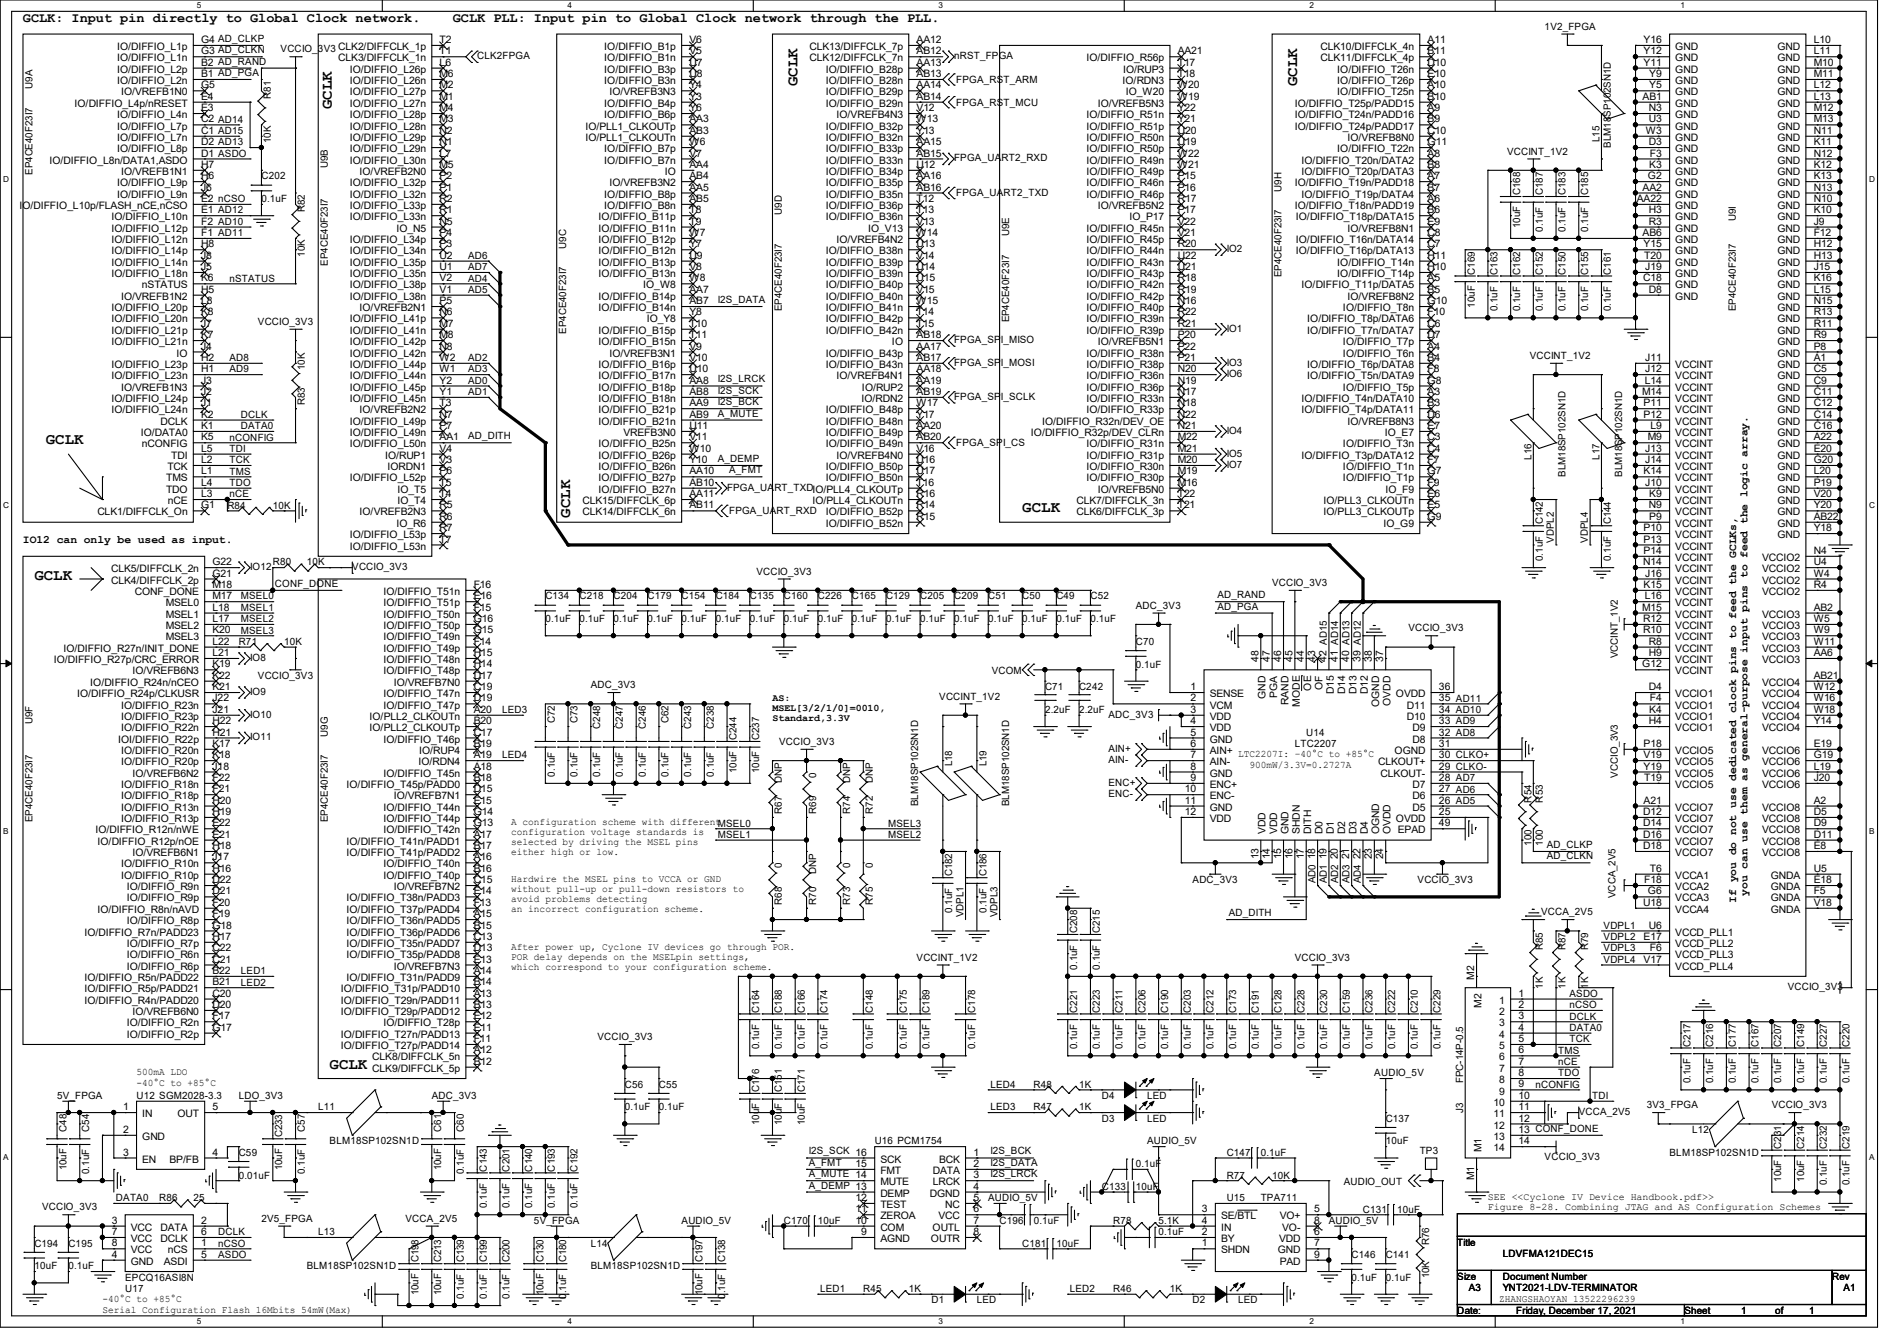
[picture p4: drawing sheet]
<svg xmlns="http://www.w3.org/2000/svg" width="297mm" height="210mm" viewBox="0 0 297 210" stroke-linecap="round" stroke-linejoin="round" font-family="sans-serif">
<defs><g id="words">
<g font-size="2.5">
<text x="51.9" y="17.1" transform="rotate(-90 51.9 17.1)">GCLK</text>
<text x="124.8" y="13.5" transform="rotate(-90 124.8 13.5)">GCLK</text>
<text x="203.1" y="13.5" transform="rotate(-90 203.1 13.5)">GCLK</text>
<text x="7.2" y="69.6">GCLK</text>
<text x="89.3" y="81.1" transform="rotate(-90 89.3 81.1)">GCLK</text>
<text x="160.1" y="80.2">GCLK</text>
<text x="5.4" y="90.9">GCLK</text>
<text x="51.6" y="167.3">GCLK</text>
</g>
<g font-size="2.1">
<text x="3.6" y="3.5">GCLK: Input pin directly to Global Clock network.</text>
<text x="70.9" y="3.5">GCLK PLL: Input pin to Global Clock network through the PLL.</text>
</g>
<g font-size="1.8">
<text x="3.6" y="85.1">IO12 can only be used as input.</text>
<text x="271.8" y="141.4" transform="rotate(-90 271.8 141.4)">If you do not use dedicated clock pins to feed the GCLKs,</text>
<text x="273.6" y="140.3" transform="rotate(-90 273.6 140.3)">you can use them as general-purpose input pins to feed the logic array.</text>
</g>
<g font-size="1.6">
<text x="241.8" y="4.6">1V2_FPGA</text>
<text x="18.3" y="7.8">IO/DIFFIO_L1p</text>
<text x="18.3" y="9.6">IO/DIFFIO_L1n</text>
<text x="18.3" y="11.4">IO/DIFFIO_L2p</text>
<text x="31.5" y="6.7">G4 AD_CLKP</text>
<text x="31.5" y="8.5">G3 AD_CLKN</text>
<text x="31.5" y="10.3">B2 AD_RAND</text>
<text x="43.9" y="8.2">VCCIO_3V3 CLK2/DIFFCLK_1p</text>
<text x="53" y="9.6">CLK3/DIFFCLK_1n</text>
<text x="54.8" y="11.4">IO/DIFFIO_L26p</text>
<text x="68.8" y="10.3">L6</text>
<text x="68.8" y="6.7">T2</text>
<text x="68.8" y="8.5">T1</text>
<text x="74.7" y="9.3">CLK2FPGA</text>
<text x="94.6" y="7.8">IO/DIFFIO_B1p</text>
<text x="94.6" y="9.6">IO/DIFFIO_B1n</text>
<text x="94.6" y="11.4">IO/DIFFIO_B3p</text>
<text x="108" y="6.7">V6</text>
<text x="108" y="8.5">V5</text>
<text x="108" y="10.3">U7</text>
<text x="126.7" y="7.8">CLK13/DIFFCLK_7p</text>
<text x="126.7" y="9.6">CLK12/DIFFCLK_7n</text>
<text x="129.3" y="11.4">IO/DIFFIO_B28p</text>
<text x="143.5" y="6.7">AA12</text>
<text x="143.5" y="8.5">AB12</text>
<text x="143.5" y="10.3">AA13</text>
<text x="149.4" y="9.3">nRST_FPGA</text>
<text x="170.1" y="9.6">IO/DIFFIO_R56p</text>
<text x="175.9" y="11.4">IO/RUP3</text>
<text x="184.4" y="10.3">T17</text>
<text x="184.4" y="8.5">AA21</text>
<text x="206.8" y="7.8">CLK10/DIFFCLK_4n</text>
<text x="206.8" y="9.6">CLK11/DIFFCLK_4p</text>
<text x="209.4" y="11.4">IO/DIFFIO_T26n</text>
<text x="223.5" y="6.7">A11</text>
<text x="223.5" y="8.5">B11</text>
<text x="223.5" y="10.3">D10</text>
<text x="257.3" y="6.7">Y16</text>
<text x="257.3" y="8.5">Y12</text>
<text x="257.3" y="10.3">Y11</text>
<text x="262.3" y="7.8">GND</text>
<text x="262.3" y="9.6">GND</text>
<text x="262.3" y="11.4">GND</text>
<text x="278.3" y="7.8">GND</text>
<text x="278.3" y="9.6">GND</text>
<text x="278.3" y="11.4">GND</text>
<text x="284" y="6.7">L10</text>
<text x="284" y="8.5">L11</text>
<text x="284" y="10.3">M10</text>
<text x="5.1" y="13.9" transform="rotate(-90 5.1 13.9)">U9A</text>
<text x="11.7" y="16.7">IO/DIFFIO_L4p/nRESET</text>
<text x="18.3" y="13.2">IO/DIFFIO_L2n</text>
<text x="19" y="14.9">IO/VREFB1N0</text>
<text x="31.5" y="12.1">B1 AD_PGA</text>
<text x="31.5" y="13.8">G5</text>
<text x="31.5" y="15.6">E4</text>
<text x="31.5" y="17.4">E3</text>
<text x="42.4" y="15.5" transform="rotate(-90 42.4 15.5)">R81</text>
<text x="54.8" y="13.2">IO/DIFFIO_L26n</text>
<text x="54.8" y="14.9">IO/DIFFIO_L27p</text>
<text x="54.8" y="16.7">IO/DIFFIO_L27n</text>
<text x="68.8" y="12.1">M6</text>
<text x="68.8" y="13.8">M2</text>
<text x="68.8" y="15.6">M1</text>
<text x="68.8" y="17.4">M4</text>
<text x="94.6" y="13.2">IO/DIFFIO_B3n</text>
<text x="94.6" y="16.7">IO/DIFFIO_B4p</text>
<text x="95.4" y="14.9">IO/VREFB3N3</text>
<text x="108" y="12.1">U8</text>
<text x="108" y="13.8">Y4</text>
<text x="108" y="15.6">Y3</text>
<text x="108" y="17.4">Y6</text>
<text x="129.3" y="13.2">IO/DIFFIO_B28n</text>
<text x="129.3" y="14.9">IO/DIFFIO_B29p</text>
<text x="129.3" y="16.7">IO/DIFFIO_B29n</text>
<text x="143.5" y="12.1">AB13</text>
<text x="143.5" y="13.8">AA14</text>
<text x="143.5" y="15.6">AB14</text>
<text x="143.5" y="17.4">V12</text>
<text x="149.7" y="16.5">FPGA_RST_MCU</text>
<text x="149.7" y="13">FPGA_RST_ARM</text>
<text x="171.9" y="16.7">IO/VREFB5N3</text>
<text x="175.8" y="13.2">IO/RDN3</text>
<text x="176.3" y="14.9">IO_W20</text>
<text x="184.4" y="12.1">T18</text>
<text x="184.4" y="15.6">W19</text>
<text x="184.4" y="13.8">W20</text>
<text x="184.4" y="17.4">Y22</text>
<text x="202.7" y="16.7">IO/DIFFIO_T25p/PADD15</text>
<text x="209.4" y="13.2">IO/DIFFIO_T26p</text>
<text x="209.4" y="14.9">IO/DIFFIO_T25n</text>
<text x="223.5" y="12.1">E10</text>
<text x="223.5" y="13.8">A10</text>
<text x="223.5" y="15.6">B10</text>
<text x="223.5" y="17.4">A9</text>
<text x="257.2" y="15.6">AB1</text>
<text x="258.1" y="17.4">N3</text>
<text x="258.2" y="12.1">Y9</text>
<text x="258.2" y="13.8">Y5</text>
<text x="262.3" y="13.2">GND</text>
<text x="262.3" y="14.9">GND</text>
<text x="262.3" y="16.7">GND</text>
<text x="278.3" y="13.2">GND</text>
<text x="278.3" y="14.9">GND</text>
<text x="278.3" y="16.7">GND</text>
<text x="284" y="12.1">M11</text>
<text x="284" y="13.8">L12</text>
<text x="284" y="15.6">L13</text>
<text x="284" y="17.4">M12</text>
<text x="18.3" y="18.5">IO/DIFFIO_L4n</text>
<text x="18.3" y="20.3">IO/DIFFIO_L7p</text>
<text x="18.3" y="22.1">IO/DIFFIO_L7n</text>
<text x="18.3" y="23.8">IO/DIFFIO_L8p</text>
<text x="31.5" y="19.2">C2 AD14</text>
<text x="31.5" y="21">C1 AD15</text>
<text x="31.5" y="22.7">D2 AD13</text>
<text x="42.4" y="22.4" transform="rotate(-90 42.4 22.4)">10K</text>
<text x="54.8" y="18.5">IO/DIFFIO_L28p</text>
<text x="54.8" y="20.3">IO/DIFFIO_L28n</text>
<text x="54.8" y="22.1">IO/DIFFIO_L29p</text>
<text x="54.8" y="23.8">IO/DIFFIO_L29n</text>
<text x="68.8" y="19.2">M3</text>
<text x="68.8" y="21">N2</text>
<text x="68.8" y="22.7">N1</text>
<text x="91.7" y="20.3">IO/PLL1_CLKOUTp</text>
<text x="91.7" y="22.1">IO/PLL1_CLKOUTn</text>
<text x="94.6" y="18.5">IO/DIFFIO_B6p</text>
<text x="94.6" y="23.8">IO/DIFFIO_B7p</text>
<text x="108" y="19.2">AA3</text>
<text x="108" y="21">AB3</text>
<text x="108" y="22.7">W6</text>
<text x="129.3" y="20.3">IO/DIFFIO_B32p</text>
<text x="129.3" y="22.1">IO/DIFFIO_B32n</text>
<text x="129.3" y="23.8">IO/DIFFIO_B33p</text>
<text x="131" y="18.5">IO/VREFB4N3</text>
<text x="143.5" y="19.2">W13</text>
<text x="143.5" y="21">Y13</text>
<text x="143.5" y="22.7">AA15</text>
<text x="170.1" y="18.5">IO/DIFFIO_R51n</text>
<text x="170.1" y="20.3">IO/DIFFIO_R51p</text>
<text x="170.1" y="22.1">IO/DIFFIO_R50n</text>
<text x="170.1" y="23.8">IO/DIFFIO_R50p</text>
<text x="184.4" y="19.2">Y21</text>
<text x="184.4" y="21">U20</text>
<text x="184.4" y="22.7">U19</text>
<text x="202.7" y="18.5">IO/DIFFIO_T24n/PADD16</text>
<text x="202.7" y="20.3">IO/DIFFIO_T24p/PADD17</text>
<text x="209.4" y="23.8">IO/DIFFIO_T22n</text>
<text x="211" y="22.1">IO/VREFB8N0</text>
<text x="223.5" y="21">C10</text>
<text x="223.5" y="19.2">B9</text>
<text x="223.5" y="22.7">G11</text>
<text x="250.4" y="22.2" transform="rotate(-90 250.4 22.2)">L15</text>
<text x="252.2" y="23.1" transform="rotate(-90 252.2 23.1)">BLM18SP102SN1D</text>
<text x="257.7" y="21">W3</text>
<text x="258.1" y="19.2">U3</text>
<text x="258.1" y="22.7">D3</text>
<text x="262.3" y="18.5">GND</text>
<text x="262.3" y="20.3">GND</text>
<text x="262.3" y="22.1">GND</text>
<text x="262.3" y="23.8">GND</text>
<text x="278.3" y="18.5">GND</text>
<text x="278.3" y="20.3">GND</text>
<text x="278.3" y="22.1">GND</text>
<text x="278.3" y="23.8">GND</text>
<text x="284" y="19.2">M13</text>
<text x="284" y="21">N11</text>
<text x="284" y="22.7">K11</text>
<text x="5.1" y="27.4" transform="rotate(-90 5.1 27.4)">EP4CE40F23I7</text>
<text x="7.7" y="25.6">IO/DIFFIO_L8n/DATA1,ASDO</text>
<text x="18.3" y="29.2">IO/DIFFIO_L9p</text>
<text x="19" y="27.4">IO/VREFB1N1</text>
<text x="31.5" y="24.5">D1 ASDO</text>
<text x="31.5" y="26.3">H7</text>
<text x="31.5" y="28.1">H6</text>
<text x="31.5" y="29.8">J6</text>
<text x="40.9" y="28.1">C202</text>
<text x="51.3" y="26.3" transform="rotate(-90 51.3 26.3)">U9B</text>
<text x="54.8" y="25.6">IO/DIFFIO_L30n</text>
<text x="54.8" y="29.2">IO/DIFFIO_L32p</text>
<text x="56.3" y="27.4">IO/VREFB2N0</text>
<text x="68.8" y="24.5">L7</text>
<text x="68.8" y="28.1">P2</text>
<text x="68.8" y="29.8">P1</text>
<text x="68.8" y="26.3">M5</text>
<text x="94.6" y="25.6">IO/DIFFIO_B7n</text>
<text x="95.4" y="29.2">IO/VREFB3N2</text>
<text x="104.1" y="27.4">IO</text>
<text x="108" y="26.3">AA4</text>
<text x="108" y="24.5">V7</text>
<text x="108" y="28.1">AB4</text>
<text x="108" y="29.8">AA5</text>
<text x="129.3" y="25.6">IO/DIFFIO_B33n</text>
<text x="129.3" y="27.4">IO/DIFFIO_B34p</text>
<text x="129.3" y="29.2">IO/DIFFIO_B35p</text>
<text x="143.5" y="24.5">AB15</text>
<text x="143.5" y="26.3">U12</text>
<text x="143.5" y="28.1">AA16</text>
<text x="143.5" y="29.8">AB16</text>
<text x="149.4" y="25.3">FPGA_UART2_RXD</text>
<text x="170.1" y="25.6">IO/DIFFIO_R49n</text>
<text x="170.1" y="27.4">IO/DIFFIO_R49p</text>
<text x="170.1" y="29.2">IO/DIFFIO_R46n</text>
<text x="184.4" y="24.5">W22</text>
<text x="184.4" y="26.3">W21</text>
<text x="184.4" y="28.1">P15</text>
<text x="184.4" y="29.8">P16</text>
<text x="202.7" y="29.2">IO/DIFFIO_T19n/PADD18</text>
<text x="203.8" y="25.6">IO/DIFFIO_T20n/DATA2</text>
<text x="203.8" y="27.4">IO/DIFFIO_T20p/DATA3</text>
<text x="223.5" y="24.5">A8</text>
<text x="223.5" y="26.3">B8</text>
<text x="223.5" y="28.1">A7</text>
<text x="223.5" y="29.8">B7</text>
<text x="236" y="24.2">VCCINT_1V2</text>
<text x="257.2" y="29.8">AA2</text>
<text x="258" y="28.1">G2</text>
<text x="258.2" y="26.3">K3</text>
<text x="258.3" y="24.5">F3</text>
<text x="262.3" y="25.6">GND</text>
<text x="262.3" y="27.4">GND</text>
<text x="262.3" y="29.2">GND</text>
<text x="278.3" y="25.6">GND</text>
<text x="278.3" y="27.4">GND</text>
<text x="278.3" y="29.2">GND</text>
<text x="284" y="24.5">N12</text>
<text x="284" y="26.3">K12</text>
<text x="284" y="28.1">K13</text>
<text x="284" y="29.8">N13</text>
<text x="3" y="32.7">IO/DIFFIO_L10p/FLASH_nCE,nCSO</text>
<text x="17.4" y="34.5">IO/DIFFIO_L10n</text>
<text x="18.3" y="30.9">IO/DIFFIO_L9n</text>
<text x="31.5" y="31.6">E2 nCSO</text>
<text x="31.5" y="33.4">E1 AD12</text>
<text x="31.5" y="35.2">F2 AD10</text>
<text x="40.9" y="31.7">0.1uF</text>
<text x="47.8" y="33.2" transform="rotate(-90 47.8 33.2)">R82</text>
<text x="54.8" y="30.9">IO/DIFFIO_L32n</text>
<text x="54.8" y="32.7">IO/DIFFIO_L33p</text>
<text x="54.8" y="34.5">IO/DIFFIO_L33n</text>
<text x="68.8" y="31.6">R2</text>
<text x="68.8" y="33.4">R1</text>
<text x="68.8" y="35.2">N5</text>
<text x="93.7" y="34.5">IO/DIFFIO_B11p</text>
<text x="94.6" y="30.9">IO/DIFFIO_B8p</text>
<text x="94.6" y="32.7">IO/DIFFIO_B8n</text>
<text x="108" y="31.6">AB5</text>
<text x="108" y="33.4">T8</text>
<text x="108" y="35.2">T9</text>
<text x="122.4" y="33.6" transform="rotate(-90 122.4 33.6)">U9D</text>
<text x="129.3" y="30.9">IO/DIFFIO_B35n</text>
<text x="129.3" y="32.7">IO/DIFFIO_B36p</text>
<text x="129.3" y="34.5">IO/DIFFIO_B36n</text>
<text x="143.5" y="31.6">T12</text>
<text x="143.5" y="33.4">T13</text>
<text x="143.5" y="35.2">V13</text>
<text x="149.7" y="30.8">FPGA_UART2_TXD</text>
<text x="170.1" y="30.9">IO/DIFFIO_R46p</text>
<text x="171.9" y="32.7">IO/VREFB5N2</text>
<text x="176.8" y="34.5">IO_P17</text>
<text x="184.4" y="31.6">R17</text>
<text x="184.4" y="33.4">P17</text>
<text x="184.4" y="35.2">V22</text>
<text x="200.7" y="30.1" transform="rotate(-90 200.7 30.1)">U9H</text>
<text x="202.7" y="32.7">IO/DIFFIO_T18n/PADD19</text>
<text x="202.9" y="34.5">IO/DIFFIO_T18p/DATA15</text>
<text x="203.8" y="30.9">IO/DIFFIO_T19p/DATA4</text>
<text x="223.5" y="35.2">E9</text>
<text x="223.5" y="31.6">A6</text>
<text x="223.5" y="33.4">B6</text>
<text x="238" y="35.7" transform="rotate(-90 238 35.7)">10uF</text>
<text x="238" y="30.6" transform="rotate(-90 238 30.6)">C168</text>
<text x="241.6" y="30.6" transform="rotate(-90 241.6 30.6)">C187</text>
<text x="245.1" y="30.6" transform="rotate(-90 245.1 30.6)">C183</text>
<text x="248.7" y="30.6" transform="rotate(-90 248.7 30.6)">C185</text>
<text x="256.3" y="31.6">AA22</text>
<text x="258.1" y="33.4">H3</text>
<text x="258.1" y="35.2">R3</text>
<text x="262.3" y="30.9">GND</text>
<text x="262.3" y="32.7">GND</text>
<text x="262.3" y="34.5">GND</text>
<text x="271.8" y="34.7" transform="rotate(-90 271.8 34.7)">U9I</text>
<text x="278.3" y="30.9">GND</text>
<text x="278.3" y="32.7">GND</text>
<text x="278.3" y="34.5">GND</text>
<text x="284" y="31.6">N10</text>
<text x="284" y="33.4">K10</text>
<text x="284" y="35.2">J9</text>
<text x="17.4" y="36.3">IO/DIFFIO_L12p</text>
<text x="17.4" y="38.1">IO/DIFFIO_L12n</text>
<text x="17.4" y="39.8">IO/DIFFIO_L14p</text>
<text x="17.4" y="41.6">IO/DIFFIO_L14n</text>
<text x="31.5" y="37">F1 AD11</text>
<text x="31.5" y="38.7">H8</text>
<text x="31.5" y="40.5">J8</text>
<text x="47.8" y="40.2" transform="rotate(-90 47.8 40.2)">10K</text>
<text x="51.3" y="41.6" transform="rotate(-90 51.3 41.6)">EP4CE40F23I7</text>
<text x="54.8" y="38.1">IO/DIFFIO_L34p</text>
<text x="54.8" y="39.8">IO/DIFFIO_L34n</text>
<text x="54.8" y="41.6">IO/DIFFIO_L35p</text>
<text x="62.1" y="36.3">IO_N5</text>
<text x="68.8" y="37">P4</text>
<text x="68.8" y="38.7">P3</text>
<text x="68.8" y="40.5">U2</text>
<text x="73.3" y="40.5">AD6</text>
<text x="88.6" y="38.9" transform="rotate(-90 88.6 38.9)">U9C</text>
<text x="93.7" y="36.3">IO/DIFFIO_B11n</text>
<text x="93.7" y="38.1">IO/DIFFIO_B12p</text>
<text x="93.7" y="39.8">IO/DIFFIO_B12n</text>
<text x="93.7" y="41.6">IO/DIFFIO_B13p</text>
<text x="108" y="37">W7</text>
<text x="108" y="38.7">Y7</text>
<text x="108" y="40.5">U9</text>
<text x="129.3" y="39.8">IO/DIFFIO_B38n</text>
<text x="129.3" y="41.6">IO/DIFFIO_B39p</text>
<text x="131" y="38.1">IO/VREFB4N2</text>
<text x="135.9" y="36.3">IO_V13</text>
<text x="143.5" y="37">W14</text>
<text x="143.5" y="38.7">U13</text>
<text x="143.5" y="40.5">V14</text>
<text x="158" y="37" transform="rotate(-90 158 37)">U9E</text>
<text x="170.1" y="36.3">IO/DIFFIO_R45n</text>
<text x="170.1" y="38.1">IO/DIFFIO_R45p</text>
<text x="170.1" y="39.8">IO/DIFFIO_R44n</text>
<text x="170.1" y="41.6">IO/DIFFIO_R43n</text>
<text x="184.4" y="37">V21</text>
<text x="184.4" y="38.7">R20</text>
<text x="184.4" y="40.5">U22</text>
<text x="192.1" y="39.5">IO2</text>
<text x="202.9" y="38.1">IO/DIFFIO_T16n/DATA14</text>
<text x="202.9" y="39.8">IO/DIFFIO_T16p/DATA13</text>
<text x="209.4" y="41.6">IO/DIFFIO_T14n</text>
<text x="211" y="36.3">IO/VREFB8N1</text>
<text x="223.5" y="37">C8</text>
<text x="223.5" y="38.7">C7</text>
<text x="223.5" y="40.5">H11</text>
<text x="241.6" y="36.3" transform="rotate(-90 241.6 36.3)">0.1uF</text>
<text x="245.1" y="36.3" transform="rotate(-90 245.1 36.3)">0.1uF</text>
<text x="248.7" y="36.3" transform="rotate(-90 248.7 36.3)">0.1uF</text>
<text x="257.2" y="37">AB6</text>
<text x="257.3" y="38.7">Y15</text>
<text x="257.4" y="40.5">T20</text>
<text x="262.3" y="36.3">GND</text>
<text x="262.3" y="38.1">GND</text>
<text x="262.3" y="39.8">GND</text>
<text x="262.3" y="41.6">GND</text>
<text x="278.3" y="36.3">GND</text>
<text x="278.3" y="38.1">GND</text>
<text x="278.3" y="39.8">GND</text>
<text x="278.3" y="41.6">GND</text>
<text x="284" y="37">F12</text>
<text x="284" y="38.7">H12</text>
<text x="284" y="40.5">H13</text>
<text x="17.4" y="43.4">IO/DIFFIO_L18n</text>
<text x="19" y="47">IO/VREFB1N2</text>
<text x="22.2" y="45.2">nSTATUS</text>
<text x="31.5" y="42.3">J5</text>
<text x="31.5" y="44.1">K6</text>
<text x="31.5" y="45.9">H5</text>
<text x="31.5" y="47.6">L8</text>
<text x="35.9" y="44.1">nSTATUS</text>
<text x="54.8" y="43.4">IO/DIFFIO_L35n</text>
<text x="54.8" y="45.2">IO/DIFFIO_L38p</text>
<text x="54.8" y="47">IO/DIFFIO_L38n</text>
<text x="68.8" y="42.3">U1</text>
<text x="68.8" y="44.1">V2</text>
<text x="68.8" y="45.9">V1</text>
<text x="68.8" y="47.6">P5</text>
<text x="73.3" y="42.3">AD7</text>
<text x="73.3" y="45.9">AD5</text>
<text x="73.3" y="44.1">AD4</text>
<text x="93.7" y="43.4">IO/DIFFIO_B13n</text>
<text x="93.7" y="47">IO/DIFFIO_B14p</text>
<text x="100.7" y="45.2">IO_W8</text>
<text x="108" y="42.3">V8</text>
<text x="108" y="44.1">W8</text>
<text x="108" y="45.9">AA7</text>
<text x="108" y="47.6">AB7</text>
<text x="112.4" y="47.4">I2S_DATA</text>
<text x="129.3" y="43.4">IO/DIFFIO_B39n</text>
<text x="129.3" y="45.2">IO/DIFFIO_B40p</text>
<text x="129.3" y="47">IO/DIFFIO_B40n</text>
<text x="143.5" y="42.3">U14</text>
<text x="143.5" y="44.1">U15</text>
<text x="143.5" y="45.9">V15</text>
<text x="143.5" y="47.6">W15</text>
<text x="170.1" y="43.4">IO/DIFFIO_R43p</text>
<text x="170.1" y="45.2">IO/DIFFIO_R42n</text>
<text x="170.1" y="47">IO/DIFFIO_R42p</text>
<text x="184.4" y="42.3">U21</text>
<text x="184.4" y="44.1">R18</text>
<text x="184.4" y="45.9">R19</text>
<text x="184.4" y="47.6">N16</text>
<text x="200.7" y="43.4" transform="rotate(-90 200.7 43.4)">EP4CE40F23I7</text>
<text x="203.8" y="45.2">IO/DIFFIO_T11p/DATA5</text>
<text x="209.4" y="43.4">IO/DIFFIO_T14p</text>
<text x="211" y="47">IO/VREFB8N2</text>
<text x="223.5" y="45.9">B5</text>
<text x="223.5" y="42.3">H10</text>
<text x="223.5" y="44.1">A5</text>
<text x="223.5" y="47.6">G10</text>
<text x="230.9" y="43" transform="rotate(-90 230.9 43)">C169</text>
<text x="234.4" y="43" transform="rotate(-90 234.4 43)">C163</text>
<text x="238" y="43" transform="rotate(-90 238 43)">C162</text>
<text x="241.6" y="43" transform="rotate(-90 241.6 43)">C152</text>
<text x="245.1" y="43" transform="rotate(-90 245.1 43)">C150</text>
<text x="248.7" y="43" transform="rotate(-90 248.7 43)">C155</text>
<text x="252.2" y="43" transform="rotate(-90 252.2 43)">C161</text>
<text x="257.3" y="44.1">C18</text>
<text x="257.6" y="42.3">J19</text>
<text x="258.1" y="45.9">D8</text>
<text x="262.3" y="43.4">GND</text>
<text x="262.3" y="45.2">GND</text>
<text x="262.3" y="47">GND</text>
<text x="278.3" y="43.4">GND</text>
<text x="278.3" y="45.2">GND</text>
<text x="278.3" y="47">GND</text>
<text x="284" y="42.3">J15</text>
<text x="284" y="44.1">K16</text>
<text x="284" y="45.9">L15</text>
<text x="284" y="47.6">N15</text>
<text x="17.4" y="48.7">IO/DIFFIO_L20p</text>
<text x="17.4" y="50.5">IO/DIFFIO_L20n</text>
<text x="17.4" y="52.3">IO/DIFFIO_L21p</text>
<text x="31.5" y="49.4">K8</text>
<text x="31.5" y="51.2">J7</text>
<text x="31.5" y="53">K7</text>
<text x="40.4" y="50.9">VCCIO_3V3</text>
<text x="54.8" y="50.5">IO/DIFFIO_L41p</text>
<text x="54.8" y="52.3">IO/DIFFIO_L41n</text>
<text x="56.3" y="48.7">IO/VREFB2N1</text>
<text x="68.8" y="49.4">N6</text>
<text x="68.8" y="51.2">M7</text>
<text x="68.8" y="53">M8</text>
<text x="88.6" y="52.3" transform="rotate(-90 88.6 52.3)">EP4CE40F23I7</text>
<text x="93.7" y="48.7">IO/DIFFIO_B14n</text>
<text x="93.7" y="52.3">IO/DIFFIO_B15p</text>
<text x="101.3" y="50.5">IO_Y8</text>
<text x="108" y="49.4">Y8</text>
<text x="108" y="51.2">T10</text>
<text x="108" y="53">T11</text>
<text x="122.4" y="48.7" transform="rotate(-90 122.4 48.7)">EP4CE40F23I7</text>
<text x="129.3" y="48.7">IO/DIFFIO_B41n</text>
<text x="129.3" y="50.5">IO/DIFFIO_B42p</text>
<text x="129.3" y="52.3">IO/DIFFIO_B42n</text>
<text x="143.5" y="49.4">T14</text>
<text x="143.5" y="51.2">T15</text>
<text x="143.5" y="53">AB18</text>
<text x="149.4" y="53.7">FPGA_SPI_MISO</text>
<text x="158" y="50.5" transform="rotate(-90 158 50.5)">EP4CE40F23I7</text>
<text x="170.1" y="48.7">IO/DIFFIO_R40p</text>
<text x="170.1" y="50.5">IO/DIFFIO_R39n</text>
<text x="170.1" y="52.3">IO/DIFFIO_R39p</text>
<text x="184.4" y="53">P20</text>
<text x="184.4" y="49.4">R22</text>
<text x="184.4" y="51.2">R21</text>
<text x="192.1" y="51.9">IO1</text>
<text x="204.7" y="50.5">IO/DIFFIO_T8p/DATA6</text>
<text x="204.7" y="52.3">IO/DIFFIO_T7n/DATA7</text>
<text x="210.3" y="48.7">IO/DIFFIO_T8n</text>
<text x="223.5" y="49.4">F10</text>
<text x="223.5" y="51.2">C6</text>
<text x="223.5" y="53">D7</text>
<text x="230.9" y="48.2" transform="rotate(-90 230.9 48.2)">10uF</text>
<text x="234.4" y="48.7" transform="rotate(-90 234.4 48.7)">0.1uF</text>
<text x="238" y="48.7" transform="rotate(-90 238 48.7)">0.1uF</text>
<text x="241.6" y="48.7" transform="rotate(-90 241.6 48.7)">0.1uF</text>
<text x="245.1" y="48.7" transform="rotate(-90 245.1 48.7)">0.1uF</text>
<text x="248.7" y="48.7" transform="rotate(-90 248.7 48.7)">0.1uF</text>
<text x="252.2" y="48.7" transform="rotate(-90 252.2 48.7)">0.1uF</text>
<text x="271.8" y="48.7" transform="rotate(-90 271.8 48.7)">EP4CE40F23I7</text>
<text x="278.3" y="48.7">GND</text>
<text x="278.3" y="50.5">GND</text>
<text x="278.3" y="52.3">GND</text>
<text x="284" y="49.4">R13</text>
<text x="284" y="51.2">R11</text>
<text x="284" y="53">R9</text>
<text x="17.4" y="54.1">IO/DIFFIO_L21n</text>
<text x="17.4" y="57.6">IO/DIFFIO_L23p</text>
<text x="17.4" y="59.4">IO/DIFFIO_L23n</text>
<text x="27.6" y="55.8">IO</text>
<text x="31.5" y="54.7">J4</text>
<text x="31.5" y="56.5">H2</text>
<text x="31.5" y="58.3">H1</text>
<text x="35.9" y="58.3">AD9</text>
<text x="35.9" y="56.5">AD8</text>
<text x="47.8" y="58" transform="rotate(-90 47.8 58)">10K</text>
<text x="54.8" y="54.1">IO/DIFFIO_L42p</text>
<text x="54.8" y="55.8">IO/DIFFIO_L42n</text>
<text x="54.8" y="57.6">IO/DIFFIO_L44p</text>
<text x="54.8" y="59.4">IO/DIFFIO_L44n</text>
<text x="68.8" y="54.7">N8</text>
<text x="68.8" y="56.5">W2</text>
<text x="68.8" y="58.3">W1</text>
<text x="73.3" y="58.3">AD3</text>
<text x="73.3" y="56.5">AD2</text>
<text x="93.7" y="54.1">IO/DIFFIO_B15n</text>
<text x="93.7" y="57.6">IO/DIFFIO_B16p</text>
<text x="93.7" y="59.4">IO/DIFFIO_B17n</text>
<text x="95.4" y="55.8">IO/VREFB3N1</text>
<text x="108" y="54.7">V9</text>
<text x="108" y="56.5">V10</text>
<text x="108" y="58.3">U10</text>
<text x="112.4" y="59.9">I2S_LRCK</text>
<text x="129.3" y="55.8">IO/DIFFIO_B43p</text>
<text x="129.3" y="57.6">IO/DIFFIO_B43n</text>
<text x="131" y="59.4">IO/VREFB4N1</text>
<text x="139.7" y="54.1">IO</text>
<text x="143.5" y="54.7">AA17</text>
<text x="143.5" y="56.5">AB17</text>
<text x="143.5" y="58.3">AA18</text>
<text x="149.4" y="57.3">FPGA_SPI_MOSI</text>
<text x="170.1" y="55.8">IO/DIFFIO_R38n</text>
<text x="170.1" y="57.6">IO/DIFFIO_R38p</text>
<text x="170.1" y="59.4">IO/DIFFIO_R36n</text>
<text x="171.9" y="54.1">IO/VREFB5N1</text>
<text x="184.4" y="54.7">P22</text>
<text x="184.4" y="56.5">P21</text>
<text x="184.4" y="58.3">N20</text>
<text x="192.1" y="59">IO6</text>
<text x="192.1" y="57.3">IO3</text>
<text x="204.7" y="57.6">IO/DIFFIO_T6p/DATA8</text>
<text x="204.7" y="59.4">IO/DIFFIO_T5n/DATA9</text>
<text x="210.3" y="54.1">IO/DIFFIO_T7p</text>
<text x="210.3" y="55.8">IO/DIFFIO_T6n</text>
<text x="223.5" y="54.7">A4</text>
<text x="223.5" y="56.5">B4</text>
<text x="223.5" y="58.3">F8</text>
<text x="239.5" y="56.2">VCCINT_1V2</text>
<text x="257.6" y="56.5">J11</text>
<text x="257.6" y="58.3">J12</text>
<text x="262.3" y="57.6">VCCINT</text>
<text x="262.3" y="59.4">VCCINT</text>
<text x="278.3" y="54.1">GND</text>
<text x="278.3" y="55.8">GND</text>
<text x="278.3" y="57.6">GND</text>
<text x="278.3" y="59.4">GND</text>
<text x="284" y="54.7">P8</text>
<text x="284" y="56.5">A1</text>
<text x="284" y="58.3">C5</text>
<text x="17.4" y="63">IO/DIFFIO_L24p</text>
<text x="17.4" y="64.7">IO/DIFFIO_L24n</text>
<text x="19" y="61.2">IO/VREFB1N3</text>
<text x="31.5" y="60.1">J3</text>
<text x="31.5" y="61.9">J2</text>
<text x="31.5" y="63.6">J1</text>
<text x="31.5" y="65.4">K2</text>
<text x="37.7" y="65.4">DCLK</text>
<text x="47.8" y="63.5" transform="rotate(-90 47.8 63.5)">R83</text>
<text x="54.8" y="61.2">IO/DIFFIO_L45p</text>
<text x="54.8" y="63">IO/DIFFIO_L45n</text>
<text x="56.3" y="64.7">IO/VREFB2N2</text>
<text x="68.8" y="60.1">Y2</text>
<text x="68.8" y="61.9">Y1</text>
<text x="68.8" y="65.4">N7</text>
<text x="68.8" y="63.6">T3</text>
<text x="73.3" y="61.9">AD1</text>
<text x="73.3" y="60.1">AD0</text>
<text x="93.7" y="61.2">IO/DIFFIO_B18p</text>
<text x="93.7" y="63">IO/DIFFIO_B18n</text>
<text x="93.7" y="64.7">IO/DIFFIO_B21p</text>
<text x="108" y="60.1">AA8</text>
<text x="108" y="61.9">AB8</text>
<text x="108" y="63.6">AA9</text>
<text x="108" y="65.4">AB9</text>
<text x="112.4" y="63.5">I2S_BCK</text>
<text x="112.4" y="65.2">A_MUTE</text>
<text x="112.4" y="61.7">I2S_SCK</text>
<text x="129.3" y="64.7">IO/DIFFIO_B48p</text>
<text x="134.9" y="63">IO/RDN2</text>
<text x="135" y="61.2">IO/RUP2</text>
<text x="143.5" y="60.1">AA19</text>
<text x="143.5" y="61.9">AB19</text>
<text x="143.5" y="63.6">W17</text>
<text x="143.5" y="65.4">Y17</text>
<text x="149.4" y="62.6">FPGA_SPI_SCLK</text>
<text x="170.1" y="61.2">IO/DIFFIO_R36p</text>
<text x="170.1" y="63">IO/DIFFIO_R33n</text>
<text x="170.1" y="64.7">IO/DIFFIO_R33p</text>
<text x="184.4" y="65.4">N22</text>
<text x="184.4" y="60.1">N19</text>
<text x="184.4" y="61.9">N17</text>
<text x="184.4" y="63.6">N18</text>
<text x="203.8" y="63">IO/DIFFIO_T4n/DATA10</text>
<text x="203.8" y="64.7">IO/DIFFIO_T4p/DATA11</text>
<text x="210.3" y="61.2">IO/DIFFIO_T5p</text>
<text x="223.5" y="65.4">D6</text>
<text x="223.5" y="60.1">G8</text>
<text x="223.5" y="61.9">A3</text>
<text x="223.5" y="63.6">B3</text>
<text x="257.1" y="61.9">M14</text>
<text x="257.3" y="63.6">P11</text>
<text x="257.3" y="65.4">P12</text>
<text x="257.5" y="60.1">L14</text>
<text x="262.3" y="61.2">VCCINT</text>
<text x="262.3" y="63">VCCINT</text>
<text x="262.3" y="64.7">VCCINT</text>
<text x="278.3" y="61.2">GND</text>
<text x="278.3" y="63">GND</text>
<text x="278.3" y="64.7">GND</text>
<text x="284" y="60.1">C9</text>
<text x="284" y="61.9">C11</text>
<text x="284" y="63.6">C12</text>
<text x="284" y="65.4">C14</text>
<text x="22.1" y="68.3">IO/DATA0</text>
<text x="22.2" y="70.1">nCONFIG</text>
<text x="25.1" y="66.5">DCLK</text>
<text x="26.8" y="71.8">TDI</text>
<text x="31.5" y="70.7">L5</text>
<text x="31.5" y="67.2">K1</text>
<text x="31.5" y="69">K5</text>
<text x="35.9" y="70.8">TDI</text>
<text x="35.9" y="69">nCONFIG</text>
<text x="37.7" y="67.2">DATA0</text>
<text x="54.8" y="66.5">IO/DIFFIO_L49p</text>
<text x="54.8" y="68.3">IO/DIFFIO_L49n</text>
<text x="54.8" y="70.1">IO/DIFFIO_L50n</text>
<text x="60.3" y="71.8">IO/RUP1</text>
<text x="68.8" y="67.2">P7</text>
<text x="68.8" y="69">AA1</text>
<text x="68.8" y="70.7">V4</text>
<text x="73.3" y="68.8">AD_DITH</text>
<text x="93.7" y="66.5">IO/DIFFIO_B21n</text>
<text x="93.7" y="70.1">IO/DIFFIO_B25n</text>
<text x="93.7" y="71.8">IO/DIFFIO_B26p</text>
<text x="97.6" y="68.3">VREFB3N0</text>
<text x="108" y="67.2">U11</text>
<text x="108" y="69">V11</text>
<text x="108" y="70.7">W10</text>
<text x="129.3" y="66.5">IO/DIFFIO_B48n</text>
<text x="129.3" y="68.3">IO/DIFFIO_B49p</text>
<text x="129.3" y="70.1">IO/DIFFIO_B49n</text>
<text x="131" y="71.8">IO/VREFB4N0</text>
<text x="143.5" y="67.2">AA20</text>
<text x="143.5" y="69">AB20</text>
<text x="143.5" y="70.7">V16</text>
<text x="149.7" y="69.9">FPGA_SPI_CS</text>
<text x="161.4" y="68.3">IO/DIFFIO_R32p/DEV_CLRn</text>
<text x="163.2" y="66.5">IO/DIFFIO_R32n/DEV_OE</text>
<text x="170.1" y="70.1">IO/DIFFIO_R31n</text>
<text x="170.1" y="71.8">IO/DIFFIO_R31p</text>
<text x="184.4" y="67.2">N21</text>
<text x="184.4" y="69">M22</text>
<text x="184.4" y="70.7">M21</text>
<text x="192.1" y="71.5">IO5</text>
<text x="192.1" y="67.9">IO4</text>
<text x="203.8" y="71.8">IO/DIFFIO_T3p/DATA12</text>
<text x="210.3" y="70.1">IO/DIFFIO_T3n</text>
<text x="211" y="66.5">IO/VREFB8N3</text>
<text x="216.8" y="68.3">IO_E7</text>
<text x="223.5" y="67.2">E7</text>
<text x="223.5" y="69">C3</text>
<text x="223.5" y="70.7">C4</text>
<text x="257.6" y="70.7">J13</text>
<text x="258" y="69">M9</text>
<text x="258.4" y="67.2">L9</text>
<text x="262.3" y="66.5">VCCINT</text>
<text x="262.3" y="68.3">VCCINT</text>
<text x="262.3" y="70.1">VCCINT</text>
<text x="262.3" y="71.8">VCCINT</text>
<text x="278.3" y="66.5">GND</text>
<text x="278.3" y="68.3">GND</text>
<text x="278.3" y="70.1">GND</text>
<text x="278.3" y="71.8">GND</text>
<text x="284" y="67.2">C16</text>
<text x="284" y="69">A22</text>
<text x="284" y="70.7">E20</text>
<text x="26" y="77.2">TDO</text>
<text x="26" y="75.4">TMS</text>
<text x="26.2" y="73.6">TCK</text>
<text x="31.5" y="72.5">L2</text>
<text x="31.5" y="74.3">L1</text>
<text x="31.5" y="76.1">L4</text>
<text x="31.5" y="77.9">L3</text>
<text x="35.9" y="72.6">TCK</text>
<text x="35.9" y="74.3">TMS</text>
<text x="35.9" y="76.1">TDO</text>
<text x="35.9" y="77.9">nCE</text>
<text x="54.8" y="75.4">IO/DIFFIO_L52p</text>
<text x="60.7" y="73.6">IORDN1</text>
<text x="62.2" y="77.2">IO_T5</text>
<text x="68.8" y="72.5">V3</text>
<text x="68.8" y="74.3">P6</text>
<text x="68.8" y="76.1">T5</text>
<text x="68.8" y="77.9">T4</text>
<text x="93.7" y="73.6">IO/DIFFIO_B26n</text>
<text x="93.7" y="75.4">IO/DIFFIO_B27p</text>
<text x="93.7" y="77.2">IO/DIFFIO_B27n</text>
<text x="108" y="72.5">Y10</text>
<text x="108" y="74.3">AA10</text>
<text x="108" y="76.1">AB10</text>
<text x="108" y="77.9">AA11</text>
<text x="112.4" y="72.3">A_DEMP</text>
<text x="113.8" y="76.8">FPGA_UART_TXDIO/PLL4_CLKOUTp</text>
<text x="114.2" y="74.1">A_FMT</text>
<text x="129.3" y="73.6">IO/DIFFIO_B50p</text>
<text x="129.3" y="75.4">IO/DIFFIO_B50n</text>
<text x="143.5" y="72.5">U16</text>
<text x="143.5" y="74.3">U17</text>
<text x="143.5" y="76.1">T16</text>
<text x="143.5" y="77.9">R16</text>
<text x="170.1" y="73.6">IO/DIFFIO_R30n</text>
<text x="170.1" y="75.4">IO/DIFFIO_R30p</text>
<text x="171.9" y="77.2">IO/VREFB5N0</text>
<text x="184.4" y="76.1">M16</text>
<text x="184.4" y="77.9">T22</text>
<text x="184.4" y="72.5">M20</text>
<text x="184.4" y="74.3">M19</text>
<text x="192.1" y="73.3">IO7</text>
<text x="210.3" y="73.6">IO/DIFFIO_T1n</text>
<text x="210.3" y="75.4">IO/DIFFIO_T1p</text>
<text x="216.9" y="77.2">IO_F9</text>
<text x="223.5" y="72.5">F7</text>
<text x="223.5" y="74.3">G7</text>
<text x="223.5" y="76.1">F9</text>
<text x="223.5" y="77.9">E6</text>
<text x="239.8" y="72" transform="rotate(-90 239.8 72)">L16</text>
<text x="245.1" y="74.7" transform="rotate(-90 245.1 74.7)">BLM18SP102SN1D</text>
<text x="250.4" y="72" transform="rotate(-90 250.4 72)">L17</text>
<text x="254" y="74.7" transform="rotate(-90 254 74.7)">BLM18SP102SN1D</text>
<text x="257.3" y="74.3">K14</text>
<text x="257.6" y="72.5">J14</text>
<text x="257.6" y="76.1">J10</text>
<text x="258.2" y="77.9">K9</text>
<text x="262.3" y="73.6">VCCINT</text>
<text x="262.3" y="75.4">VCCINT</text>
<text x="262.3" y="77.2">VCCINT</text>
<text x="278.3" y="73.6">GND</text>
<text x="278.3" y="75.4">GND</text>
<text x="278.3" y="77.2">GND</text>
<text x="284" y="72.5">G20</text>
<text x="284" y="74.3">L20</text>
<text x="284" y="76.1">P19</text>
<text x="284" y="77.9">V20</text>
<text x="15.2" y="80.7">CLK1/DIFFCLK_On</text>
<text x="26.3" y="79">nCE</text>
<text x="31.5" y="79.6">G1</text>
<text x="35.6" y="79.7">R84</text>
<text x="42.7" y="79.7">10K</text>
<text x="56.3" y="80.7">IO/VREFB2N3</text>
<text x="62.1" y="82.5">IO_R6</text>
<text x="62.2" y="79">IO_T4</text>
<text x="68.8" y="81.4">R6</text>
<text x="68.8" y="83.2">R7</text>
<text x="68.8" y="79.6">R5</text>
<text x="91.2" y="79">CLK15/DIFFCLK_6p</text>
<text x="91.2" y="80.7">CLK14/DIFFCLK_6n</text>
<text x="108" y="79.6">AB11</text>
<text x="114.2" y="80.6">FPGA_UART_RXD</text>
<text x="127.2" y="79">IO/PLL4_CLKOUTn</text>
<text x="129.3" y="80.7">IO/DIFFIO_B52p</text>
<text x="129.3" y="82.5">IO/DIFFIO_B52n</text>
<text x="143.5" y="79.6">R14</text>
<text x="143.5" y="81.4">R15</text>
<text x="168.5" y="79">CLK7/DIFFCLK_3n</text>
<text x="168.5" y="80.7">CLK6/DIFFCLK_3p</text>
<text x="184.4" y="79.6">T21</text>
<text x="207.2" y="79">IO/PLL3_CLKOUTn</text>
<text x="207.2" y="80.7">IO/PLL3_CLKOUTp</text>
<text x="216.6" y="82.5">IO_G9</text>
<text x="223.5" y="79.6">E5</text>
<text x="223.5" y="81.4">G9</text>
<text x="241.6" y="82.1" transform="rotate(-90 241.6 82.1)">C142</text>
<text x="252.2" y="82.1" transform="rotate(-90 252.2 82.1)">C144</text>
<text x="257.3" y="83.2">P10</text>
<text x="258.1" y="79.6">N9</text>
<text x="258.2" y="81.4">P9</text>
<text x="262.3" y="79">VCCINT</text>
<text x="262.3" y="80.7">VCCINT</text>
<text x="262.3" y="82.5">VCCINT</text>
<text x="278.3" y="79">GND</text>
<text x="278.3" y="80.7">GND</text>
<text x="278.3" y="82.5">GND</text>
<text x="284" y="79.6">Y20</text>
<text x="284" y="81.4">AB22</text>
<text x="284" y="83.2">Y18</text>
<text x="17.4" y="89.6">CLK5/DIFFCLK_2n</text>
<text x="33.3" y="88.5">G22</text>
<text x="39.2" y="89.3">IO12</text>
<text x="42.7" y="88.6">R80</text>
<text x="48.1" y="88.6">10K</text>
<text x="54.8" y="84.3">IO/DIFFIO_L53p</text>
<text x="54.8" y="86.1">IO/DIFFIO_L53n</text>
<text x="55.2" y="89.3">VCCIO_3V3</text>
<text x="68.8" y="85">T7</text>
<text x="118.4" y="90">VCCIO_3V3</text>
<text x="241.6" y="87.8" transform="rotate(-90 241.6 87.8)">0.1uF</text>
<text x="243.3" y="85" transform="rotate(-90 243.3 85)">VDPL2</text>
<text x="248.6" y="85" transform="rotate(-90 248.6 85)">VDPL4</text>
<text x="252.2" y="87.8" transform="rotate(-90 252.2 87.8)">0.1uF</text>
<text x="257.3" y="88.5">N14</text>
<text x="257.3" y="85">P13</text>
<text x="257.3" y="86.7">P14</text>
<text x="262.3" y="84.3">VCCINT</text>
<text x="262.3" y="86.1">VCCINT</text>
<text x="262.3" y="87.8">VCCINT</text>
<text x="262.3" y="89.6">VCCINT</text>
<text x="275.9" y="87.8">VCCIO2</text>
<text x="275.9" y="89.6">VCCIO2</text>
<text x="278.3" y="84.3">GND</text>
<text x="284" y="86.7">N4</text>
<text x="284" y="88.5">U4</text>
<text x="17.4" y="91.4">CLK4/DIFFCLK_2p</text>
<text x="21.1" y="93.2">CONF_DONE</text>
<text x="26" y="95">MSEL0</text>
<text x="33.3" y="90.3">G21</text>
<text x="33.3" y="92.1">M18</text>
<text x="33.3" y="93.9">M17</text>
<text x="33.3" y="95.6">L18</text>
<text x="37.7" y="93.9">MSEL0</text>
<text x="37.7" y="95.7">MSEL1</text>
<text x="43.1" y="91.9">CONF_DONE</text>
<text x="60" y="93.2">IO/DIFFIO_T51n</text>
<text x="60" y="95">IO/DIFFIO_T51p</text>
<text x="74.2" y="92.1">F16</text>
<text x="74.2" y="93.9">E16</text>
<text x="74.2" y="95.6">F15</text>
<text x="85.4" y="93.9">C134</text>
<text x="90.7" y="93.9">C218</text>
<text x="96.1" y="93.9">C204</text>
<text x="101.4" y="93.9">C179</text>
<text x="106.7" y="93.9">C154</text>
<text x="112.1" y="93.9">C184</text>
<text x="117.4" y="93.9">C135</text>
<text x="122.7" y="93.9">C160</text>
<text x="128.1" y="93.9">C226</text>
<text x="133.4" y="93.9">C165</text>
<text x="138.7" y="93.9">C129</text>
<text x="144.1" y="93.9">C205</text>
<text x="149.4" y="93.9">C209</text>
<text x="154.7" y="93.9">C51</text>
<text x="160.1" y="93.9">C50</text>
<text x="165.4" y="93.9">C49</text>
<text x="170.7" y="93.9">C52</text>
<text x="177.8" y="95.3">ADC_3V3</text>
<text x="190.6" y="95.5">AD_PGA</text>
<text x="190.6" y="93.7">AD_RAND</text>
<text x="199.2" y="91.8">VCCIO_3V3</text>
<text x="257.1" y="95.6">M15</text>
<text x="257.3" y="92.1">K15</text>
<text x="257.5" y="93.9">L16</text>
<text x="257.6" y="90.3">J16</text>
<text x="262.3" y="91.4">VCCINT</text>
<text x="262.3" y="93.2">VCCINT</text>
<text x="262.3" y="95">VCCINT</text>
<text x="275.9" y="91.4">VCCIO2</text>
<text x="275.9" y="93.2">VCCIO2</text>
<text x="284" y="90.3">W4</text>
<text x="284" y="92.1">R4</text>
<text x="284" y="95.6">AB2</text>
<text x="26" y="96.7">MSEL1</text>
<text x="26" y="98.5">MSEL2</text>
<text x="26" y="100.3">MSEL3</text>
<text x="33.3" y="97.4">L17</text>
<text x="33.3" y="99.2">K20</text>
<text x="33.3" y="101">L22</text>
<text x="37.4" y="101">R71</text>
<text x="37.7" y="97.4">MSEL2</text>
<text x="37.7" y="99.2">MSEL3</text>
<text x="44.5" y="101">10K</text>
<text x="60" y="96.7">IO/DIFFIO_T50n</text>
<text x="60" y="98.5">IO/DIFFIO_T50p</text>
<text x="60" y="100.3">IO/DIFFIO_T49n</text>
<text x="74.2" y="97.4">G16</text>
<text x="74.2" y="99.2">G15</text>
<text x="74.2" y="101">F14</text>
<text x="85.4" y="97.4">0.1uF</text>
<text x="90.7" y="97.4">0.1uF</text>
<text x="96.1" y="97.4">0.1uF</text>
<text x="101.4" y="97.4">0.1uF</text>
<text x="106.7" y="97.4">0.1uF</text>
<text x="112.1" y="97.4">0.1uF</text>
<text x="117.4" y="97.4">0.1uF</text>
<text x="122.7" y="97.4">0.1uF</text>
<text x="128.1" y="97.4">0.1uF</text>
<text x="133.4" y="97.4">0.1uF</text>
<text x="138.7" y="97.4">0.1uF</text>
<text x="144.1" y="97.4">0.1uF</text>
<text x="149.4" y="97.4">0.1uF</text>
<text x="154.7" y="97.4">0.1uF</text>
<text x="160.1" y="97.4">0.1uF</text>
<text x="165.4" y="97.4">0.1uF</text>
<text x="170.7" y="97.4">0.1uF</text>
<text x="177.8" y="101">C70</text>
<text x="220.5" y="98.9">VCCIO_3V3</text>
<text x="257.3" y="97.4">R12</text>
<text x="257.3" y="99.2">R10</text>
<text x="258.1" y="101">R8</text>
<text x="262.3" y="96.7">VCCINT</text>
<text x="262.3" y="98.5">VCCINT</text>
<text x="262.3" y="100.3">VCCINT</text>
<text x="275.9" y="96.7">VCCIO3</text>
<text x="275.9" y="98.5">VCCIO3</text>
<text x="275.9" y="100.3">VCCIO3</text>
<text x="284" y="97.4">W5</text>
<text x="284" y="99.2">W9</text>
<text x="284" y="101">W11</text>
<text x="8.4" y="103.8">IO/DIFFIO_R27p/CRC_ERROR</text>
<text x="9.9" y="102.1">IO/DIFFIO_R27n/INIT_DONE</text>
<text x="14.1" y="107.4">IO/DIFFIO_R24n/nCEO</text>
<text x="20.7" y="105.6">IO/VREFB6N3</text>
<text x="33.3" y="102.7">L21</text>
<text x="33.3" y="104.5">K19</text>
<text x="33.3" y="106.3">K22</text>
<text x="39.2" y="103.5">IO8</text>
<text x="40.4" y="106.3">VCCIO_3V3</text>
<text x="60" y="102.1">IO/DIFFIO_T49p</text>
<text x="60" y="103.8">IO/DIFFIO_T48n</text>
<text x="60" y="105.6">IO/DIFFIO_T48p</text>
<text x="61.6" y="107.4">IO/VREFB7N0</text>
<text x="74.2" y="102.7">H15</text>
<text x="74.2" y="104.5">H14</text>
<text x="74.2" y="106.3">D17</text>
<text x="92.5" y="107.8">ADC_3V3</text>
<text x="155.3" y="105.6">VCOM</text>
<text x="177.8" y="104.6">0.1uF</text>
<text x="197" y="103.7" transform="rotate(-90 197 103.7)">48</text>
<text x="198.8" y="103.7" transform="rotate(-90 198.8 103.7)">47</text>
<text x="200.6" y="103.7" transform="rotate(-90 200.6 103.7)">46</text>
<text x="202.4" y="103.7" transform="rotate(-90 202.4 103.7)">45</text>
<text x="204.1" y="103.7" transform="rotate(-90 204.1 103.7)">44</text>
<text x="205.9" y="103.7" transform="rotate(-90 205.9 103.7)">43</text>
<text x="207.7" y="103.7" transform="rotate(-90 207.7 103.7)">42 AD15</text>
<text x="209.5" y="103.7" transform="rotate(-90 209.5 103.7)">41 AD14</text>
<text x="211.2" y="103.7" transform="rotate(-90 211.2 103.7)">40 AD13</text>
<text x="213" y="103.7" transform="rotate(-90 213 103.7)">39 AD12</text>
<text x="214.8" y="103.7" transform="rotate(-90 214.8 103.7)">38</text>
<text x="216.6" y="103.7" transform="rotate(-90 216.6 103.7)">37</text>
<text x="253.3" y="103.1" transform="rotate(-90 253.3 103.1)">VCCINT_1V2</text>
<text x="257.1" y="104.5">G12</text>
<text x="258.1" y="102.7">H9</text>
<text x="262.3" y="102.1">VCCINT</text>
<text x="262.3" y="103.8">VCCINT</text>
<text x="262.3" y="105.6">VCCINT</text>
<text x="275.9" y="102.1">VCCIO3</text>
<text x="275.9" y="103.8">VCCIO3</text>
<text x="275.9" y="107.4">VCCIO4</text>
<text x="284" y="102.7">AA6</text>
<text x="284" y="106.3">AB21</text>
<text x="5.1" y="113.5" transform="rotate(-90 5.1 113.5)">U9F</text>
<text x="12.1" y="109.2">IO/DIFFIO_R24p/CLKUSR</text>
<text x="19" y="111">IO/DIFFIO_R23n</text>
<text x="19" y="112.7">IO/DIFFIO_R23p</text>
<text x="33.3" y="109.9">J22</text>
<text x="33.3" y="111.6">J21</text>
<text x="33.3" y="113.4">H22</text>
<text x="33.3" y="108.1">K21</text>
<text x="39.2" y="112.4">IO10</text>
<text x="39.2" y="108.8">IO9</text>
<text x="57.9" y="112.7">IO/PLL2_CLKOUTn</text>
<text x="60" y="109.2">IO/DIFFIO_T47n</text>
<text x="60" y="111">IO/DIFFIO_T47p</text>
<text x="74.2" y="108.1">C19</text>
<text x="74.2" y="109.9">D19</text>
<text x="74.2" y="111.6">A20</text>
<text x="74.2" y="113.4">B20</text>
<text x="78.6" y="111.7">LED3</text>
<text x="86.9" y="113.2" transform="rotate(-90 86.9 113.2)">C72</text>
<text x="90.4" y="113.2" transform="rotate(-90 90.4 113.2)">C73</text>
<text x="104.6" y="113.2" transform="rotate(-90 104.6 113.2)">C62</text>
<text x="120.9" y="109.7">AS:</text>
<text x="120.9" y="111.3">MSEL[3/2/1/0]=0010,</text>
<text x="120.9" y="112.9">Standard,3.3V</text>
<text x="147.1" y="109.6">VCCINT_1V2</text>
<text x="163.6" y="108.1">C71</text>
<text x="163.6" y="111.7">2.2uF</text>
<text x="168.9" y="108.1">C242</text>
<text x="168.9" y="111.7">2.2uF</text>
<text x="173.6" y="112.4">ADC_3V3</text>
<text x="186.4" y="108.1">1</text>
<text x="186.4" y="109.9">2</text>
<text x="186.4" y="111.6">3</text>
<text x="186.4" y="113.4">4</text>
<text x="189.4" y="109.2">SENSE</text>
<text x="189.4" y="111">VCM</text>
<text x="189.4" y="112.7">VDD</text>
<text x="198.2" y="109.4" transform="rotate(-90 198.2 109.4)">GND</text>
<text x="199.9" y="109.3" transform="rotate(-90 199.9 109.3)">PGA</text>
<text x="201.7" y="110.4" transform="rotate(-90 201.7 110.4)">RAND</text>
<text x="203.5" y="110.7" transform="rotate(-90 203.5 110.7)">MODE</text>
<text x="205.3" y="108.2" transform="rotate(-90 205.3 108.2)">OE</text>
<text x="207.1" y="108.1" transform="rotate(-90 207.1 108.1)">OF</text>
<text x="208.8" y="108.8" transform="rotate(-90 208.8 108.8)">D15</text>
<text x="210.6" y="108.8" transform="rotate(-90 210.6 108.8)">D14</text>
<text x="212.4" y="108.8" transform="rotate(-90 212.4 108.8)">D13</text>
<text x="214.2" y="108.8" transform="rotate(-90 214.2 108.8)">D12</text>
<text x="215.9" y="110.7" transform="rotate(-90 215.9 110.7)">OGND</text>
<text x="217.7" y="110.5" transform="rotate(-90 217.7 110.5)">OVDD</text>
<text x="218.6" y="109.2">OVDD</text>
<text x="220.3" y="111">D11</text>
<text x="220.3" y="112.7">D10</text>
<text x="225.3" y="108.1">36</text>
<text x="225.3" y="109.9">35 AD11</text>
<text x="225.3" y="111.6">34 AD10</text>
<text x="225.3" y="113.4">33 AD9</text>
<text x="258.1" y="108.1">D4</text>
<text x="258.1" y="113.4">H4</text>
<text x="258.2" y="111.6">K4</text>
<text x="258.3" y="109.9">F4</text>
<text x="262.3" y="109.2">VCCIO1</text>
<text x="262.3" y="111">VCCIO1</text>
<text x="262.3" y="112.7">VCCIO1</text>
<text x="275.9" y="109.2">VCCIO4</text>
<text x="275.9" y="111">VCCIO4</text>
<text x="275.9" y="112.7">VCCIO4</text>
<text x="284" y="108.1">W12</text>
<text x="284" y="109.9">W16</text>
<text x="284" y="111.6">W18</text>
<text x="284" y="113.4">Y14</text>
<text x="18.5" y="116.3">IOI/DIFFIO_R22p</text>
<text x="19" y="114.5">IO/DIFFIO_R22n</text>
<text x="19" y="118.1">IO/DIFFIO_R20n</text>
<text x="19" y="119.8">IO/DIFFIO_R20p</text>
<text x="33.3" y="115.2">H21</text>
<text x="33.3" y="117">K17</text>
<text x="33.3" y="118.7">K18</text>
<text x="39.2" y="115.9">IO11</text>
<text x="51.3" y="115.4" transform="rotate(-90 51.3 115.4)">U9G</text>
<text x="57.9" y="114.5">IO/PLL2_CLKOUTp</text>
<text x="60" y="116.3">IO/DIFFIO_T46p</text>
<text x="65.5" y="119.8">IO/RDN4</text>
<text x="65.6" y="118.1">IO/RUP4</text>
<text x="74.2" y="115.2">C17</text>
<text x="74.2" y="117">B19</text>
<text x="74.2" y="118.7">A19</text>
<text x="78.6" y="118.8">LED4</text>
<text x="94" y="114.1" transform="rotate(-90 94 114.1)">C248</text>
<text x="97.5" y="114.1" transform="rotate(-90 97.5 114.1)">C247</text>
<text x="101.1" y="114.1" transform="rotate(-90 101.1 114.1)">C246</text>
<text x="108.2" y="114.1" transform="rotate(-90 108.2 114.1)">C243</text>
<text x="111.8" y="114.1" transform="rotate(-90 111.8 114.1)">C238</text>
<text x="115.3" y="115.9" transform="rotate(-90 115.3 115.9)">C244</text>
<text x="118.9" y="115.9" transform="rotate(-90 118.9 115.9)">C237</text>
<text x="122" y="116.7">VCCIO_3V3</text>
<text x="173.6" y="117.7">AIN+</text>
<text x="173.6" y="119.5">AIN-</text>
<text x="186.4" y="115.2">5</text>
<text x="186.4" y="117">6</text>
<text x="186.4" y="118.7">7</text>
<text x="189.4" y="114.5">VDD</text>
<text x="189.4" y="116.3">GND</text>
<text x="189.4" y="118.1">AIN+</text>
<text x="189.4" y="119.8">AIN-</text>
<text x="193.8" y="118.6">LTC2207I: –40°C to +85°C</text>
<text x="202.7" y="117">LTC2207</text>
<text x="204.5" y="115.2">U14</text>
<text x="215.8" y="119.8">CLKOUT+</text>
<text x="218.4" y="118.1">OGND</text>
<text x="221.1" y="114.5">D9</text>
<text x="221.1" y="116.3">D8</text>
<text x="225.3" y="117">31</text>
<text x="225.3" y="115.2">32 AD8</text>
<text x="225.3" y="118.7">30 CLKO+</text>
<text x="257.3" y="117">P18</text>
<text x="257.3" y="118.7">V19</text>
<text x="262.3" y="114.5">VCCIO1</text>
<text x="262.3" y="118.1">VCCIO5</text>
<text x="262.3" y="119.8">VCCIO5</text>
<text x="275.9" y="114.5">VCCIO4</text>
<text x="275.9" y="118.1">VCCIO6</text>
<text x="275.9" y="119.8">VCCIO6</text>
<text x="284" y="117">E19</text>
<text x="284" y="118.7">G19</text>
<text x="19" y="123.4">IO/DIFFIO_R18n</text>
<text x="19" y="125.2">IO/DIFFIO_R18p</text>
<text x="20.7" y="121.6">IO/VREFB6N2</text>
<text x="33.3" y="120.5">J18</text>
<text x="33.3" y="122.3">F22</text>
<text x="33.3" y="124.1">F21</text>
<text x="33.3" y="125.9">H20</text>
<text x="54.3" y="123.4">IO/DIFFIO_T45p/PADD0</text>
<text x="60" y="121.6">IO/DIFFIO_T45n</text>
<text x="61.6" y="125.2">IO/VREFB7N1</text>
<text x="74.2" y="120.5">A18</text>
<text x="74.2" y="122.3">B18</text>
<text x="74.2" y="124.1">D15</text>
<text x="74.2" y="125.9">E15</text>
<text x="86.9" y="121.6" transform="rotate(-90 86.9 121.6)">0.1uF</text>
<text x="90.4" y="121.6" transform="rotate(-90 90.4 121.6)">0.1uF</text>
<text x="94" y="121.6" transform="rotate(-90 94 121.6)">0.1uF</text>
<text x="97.5" y="121.6" transform="rotate(-90 97.5 121.6)">0.1uF</text>
<text x="101.1" y="121.6" transform="rotate(-90 101.1 121.6)">0.1uF</text>
<text x="104.6" y="121.6" transform="rotate(-90 104.6 121.6)">0.1uF</text>
<text x="108.2" y="121.6" transform="rotate(-90 108.2 121.6)">0.1uF</text>
<text x="111.8" y="121.6" transform="rotate(-90 111.8 121.6)">0.1uF</text>
<text x="115.3" y="121.1" transform="rotate(-90 115.3 121.1)">10uF</text>
<text x="118.9" y="121.1" transform="rotate(-90 118.9 121.1)">10uF</text>
<text x="122.4" y="122.7" transform="rotate(-90 122.4 122.7)">DNP</text>
<text x="127.8" y="121.8" transform="rotate(-90 127.8 121.8)">0</text>
<text x="133.1" y="122.7" transform="rotate(-90 133.1 122.7)">DNP</text>
<text x="136.7" y="122.7" transform="rotate(-90 136.7 122.7)">DNP</text>
<text x="149.1" y="120" transform="rotate(-90 149.1 120)">L18</text>
<text x="154.4" y="120" transform="rotate(-90 154.4 120)">L19</text>
<text x="173.6" y="123.1">ENC+</text>
<text x="173.6" y="124.8">ENC-</text>
<text x="185.5" y="124.1">10</text>
<text x="185.5" y="125.9">11</text>
<text x="186.4" y="120.5">8</text>
<text x="186.4" y="122.3">9</text>
<text x="189.4" y="121.6">GND</text>
<text x="189.4" y="123.4">ENC+</text>
<text x="189.4" y="125.2">ENC-</text>
<text x="195.6" y="120.3">900mW/3.3V=0.2727A</text>
<text x="216.2" y="121.6">CLKOUT-</text>
<text x="221.1" y="123.4">D7</text>
<text x="221.1" y="125.2">D6</text>
<text x="225.3" y="120.5">29 CLKO-</text>
<text x="225.3" y="122.3">28 AD7</text>
<text x="225.3" y="124.1">27 AD6</text>
<text x="225.3" y="125.9">26 AD5</text>
<text x="239.8" y="125.7" transform="rotate(-90 239.8 125.7)">R54</text>
<text x="241.6" y="125.7" transform="rotate(-90 241.6 125.7)">R53</text>
<text x="253.3" y="121.8" transform="rotate(-90 253.3 121.8)">VCCIO_3V3</text>
<text x="257.3" y="120.5">Y19</text>
<text x="257.3" y="125.9">A21</text>
<text x="257.4" y="122.3">T19</text>
<text x="262.3" y="121.6">VCCIO5</text>
<text x="262.3" y="123.4">VCCIO5</text>
<text x="275.9" y="121.6">VCCIO6</text>
<text x="275.9" y="123.4">VCCIO6</text>
<text x="284" y="120.5">L19</text>
<text x="284" y="122.3">J20</text>
<text x="284" y="125.9">A2</text>
<text x="5.1" y="128.7" transform="rotate(-90 5.1 128.7)">EP4CE40F23I7</text>
<text x="14.9" y="130.5">IO/DIFFIO_R12n/nWE</text>
<text x="19" y="127">IO/DIFFIO_R13n</text>
<text x="19" y="128.7">IO/DIFFIO_R13p</text>
<text x="33.3" y="127.6">H19</text>
<text x="33.3" y="129.4">E22</text>
<text x="33.3" y="131.2">E21</text>
<text x="51.3" y="128.7" transform="rotate(-90 51.3 128.7)">EP4CE40F23I7</text>
<text x="60" y="127">IO/DIFFIO_T44n</text>
<text x="60" y="128.7">IO/DIFFIO_T44p</text>
<text x="60" y="130.5">IO/DIFFIO_T42n</text>
<text x="74.2" y="127.6">G14</text>
<text x="74.2" y="129.4">G13</text>
<text x="74.2" y="131.2">A17</text>
<text x="80.1" y="129.2">A configuration scheme with differentMSEL0</text>
<text x="80.1" y="130.8">configuration voltage standards is</text>
<text x="112.4" y="131.2">MSEL1</text>
<text x="122.4" y="127.5" transform="rotate(-90 122.4 127.5)">R67</text>
<text x="127.8" y="127.5" transform="rotate(-90 127.8 127.5)">R69</text>
<text x="133.1" y="127.5" transform="rotate(-90 133.1 127.5)">R74</text>
<text x="136.7" y="127.5" transform="rotate(-90 136.7 127.5)">R72</text>
<text x="139.1" y="131.2">MSEL2</text>
<text x="139.1" y="129.4">MSEL3</text>
<text x="143.8" y="126.2" transform="rotate(-90 143.8 126.2)">BLM18SP102SN1D</text>
<text x="158" y="126.2" transform="rotate(-90 158 126.2)">BLM18SP102SN1D</text>
<text x="185.5" y="127.6">12</text>
<text x="189.4" y="127">GND</text>
<text x="189.4" y="128.7">VDD</text>
<text x="198.2" y="130.7" transform="rotate(-90 198.2 130.7)">VDD</text>
<text x="199.9" y="130.7" transform="rotate(-90 199.9 130.7)">VDD</text>
<text x="201.7" y="130.7" transform="rotate(-90 201.7 130.7)">GND</text>
<text x="203.5" y="130.7" transform="rotate(-90 203.5 130.7)">SHDN</text>
<text x="205.3" y="130.7" transform="rotate(-90 205.3 130.7)">DITH</text>
<text x="207.1" y="130.7" transform="rotate(-90 207.1 130.7)">D0</text>
<text x="208.8" y="130.7" transform="rotate(-90 208.8 130.7)">D1</text>
<text x="210.6" y="130.7" transform="rotate(-90 210.6 130.7)">D2</text>
<text x="212.4" y="130.7" transform="rotate(-90 212.4 130.7)">D3</text>
<text x="214.2" y="130.7" transform="rotate(-90 214.2 130.7)">D4</text>
<text x="215.9" y="130.7" transform="rotate(-90 215.9 130.7)">OGND</text>
<text x="217.7" y="130.7" transform="rotate(-90 217.7 130.7)">OVDD</text>
<text x="218.6" y="128.7">OVDD</text>
<text x="218.9" y="130.5">EPAD</text>
<text x="221.1" y="127">D5</text>
<text x="225.3" y="127.6">25</text>
<text x="225.3" y="129.4">49</text>
<text x="257.3" y="127.6">D12</text>
<text x="257.3" y="129.4">D14</text>
<text x="257.3" y="131.2">D16</text>
<text x="262.3" y="127">VCCIO7</text>
<text x="262.3" y="128.7">VCCIO7</text>
<text x="262.3" y="130.5">VCCIO7</text>
<text x="275.9" y="127">VCCIO8</text>
<text x="275.9" y="128.7">VCCIO8</text>
<text x="275.9" y="130.5">VCCIO8</text>
<text x="284" y="127.6">D5</text>
<text x="284" y="129.4">D9</text>
<text x="284" y="131.2">D11</text>
<text x="15.3" y="132.3">IO/DIFFIO_R12p/nOE</text>
<text x="19" y="135.9">IO/DIFFIO_R10n</text>
<text x="19" y="137.6">IO/DIFFIO_R10p</text>
<text x="20.7" y="134.1">IO/VREFB6N1</text>
<text x="33.3" y="133">H18</text>
<text x="33.3" y="134.8">J17</text>
<text x="33.3" y="136.5">H16</text>
<text x="54.3" y="132.3">IO/DIFFIO_T41n/PADD1</text>
<text x="54.3" y="134.1">IO/DIFFIO_T41p/PADD2</text>
<text x="60" y="135.9">IO/DIFFIO_T40n</text>
<text x="60" y="137.6">IO/DIFFIO_T40p</text>
<text x="74.2" y="133">B17</text>
<text x="74.2" y="134.8">A16</text>
<text x="74.2" y="136.5">B16</text>
<text x="80.1" y="132.4">selected by driving the MSEL pins</text>
<text x="80.1" y="133.9">either high or low.</text>
<text x="122.4" y="136" transform="rotate(-90 122.4 136)">0</text>
<text x="127.8" y="136.9" transform="rotate(-90 127.8 136.9)">DNP</text>
<text x="133.1" y="136" transform="rotate(-90 133.1 136)">0</text>
<text x="136.7" y="136" transform="rotate(-90 136.7 136)">0</text>
<text x="149.1" y="137.2" transform="rotate(-90 149.1 137.2)">C182</text>
<text x="154.4" y="137.2" transform="rotate(-90 154.4 137.2)">C186</text>
<text x="197" y="134.6" transform="rotate(-90 197 134.6)">13</text>
<text x="198.8" y="134.6" transform="rotate(-90 198.8 134.6)">14</text>
<text x="200.6" y="134.6" transform="rotate(-90 200.6 134.6)">15</text>
<text x="202.4" y="134.6" transform="rotate(-90 202.4 134.6)">16</text>
<text x="204.1" y="134.6" transform="rotate(-90 204.1 134.6)">17</text>
<text x="205.9" y="134.6" transform="rotate(-90 205.9 134.6)">18</text>
<text x="207.7" y="134.6" transform="rotate(-90 207.7 134.6)">19</text>
<text x="209.5" y="134.6" transform="rotate(-90 209.5 134.6)">20</text>
<text x="211.2" y="134.6" transform="rotate(-90 211.2 134.6)">21</text>
<text x="213" y="134.6" transform="rotate(-90 213 134.6)">22</text>
<text x="214.8" y="134.6" transform="rotate(-90 214.8 134.6)">23</text>
<text x="216.6" y="134.6" transform="rotate(-90 216.6 134.6)">24</text>
<text x="239.8" y="132.5" transform="rotate(-90 239.8 132.5)">100</text>
<text x="241.6" y="132.5" transform="rotate(-90 241.6 132.5)">100</text>
<text x="242.2" y="132.8">AD_CLKP</text>
<text x="242.2" y="134.6">AD_CLKN</text>
<text x="257.3" y="133">D18</text>
<text x="258.3" y="136.5">T6</text>
<text x="262.3" y="132.3">VCCIO7</text>
<text x="262.3" y="134.1">VCCIO7</text>
<text x="262.3" y="137.6">VCCA1</text>
<text x="275.9" y="132.3">VCCIO8</text>
<text x="275.9" y="134.1">VCCIO8</text>
<text x="277.2" y="137.6">GNDA</text>
<text x="284" y="136.5">U5</text>
<text x="284" y="133">E8</text>
<text x="15.2" y="143">IO/DIFFIO_R8n/nAVD</text>
<text x="19.9" y="139.4">IO/DIFFIO_R9n</text>
<text x="19.9" y="141.2">IO/DIFFIO_R9p</text>
<text x="33.3" y="138.3">D22</text>
<text x="33.3" y="140.1">D21</text>
<text x="33.3" y="141.9">F20</text>
<text x="33.3" y="143.6">F19</text>
<text x="54.3" y="141.2">IO/DIFFIO_T38n/PADD3</text>
<text x="54.3" y="143">IO/DIFFIO_T37p/PADD4</text>
<text x="61.6" y="139.4">IO/VREFB7N2</text>
<text x="74.2" y="138.3">C15</text>
<text x="74.2" y="140.1">E14</text>
<text x="74.2" y="141.9">F13</text>
<text x="74.2" y="143.6">A15</text>
<text x="80.1" y="138.1">Hardwire the MSEL pins to VCCA or GND</text>
<text x="80.1" y="139.7">without pull-up or pull-down resistors to</text>
<text x="80.1" y="141.3">avoid problems detecting</text>
<text x="80.1" y="142.8">an incorrect configuration scheme.</text>
<text x="122.4" y="141.7" transform="rotate(-90 122.4 141.7)">R68</text>
<text x="127.8" y="141.7" transform="rotate(-90 127.8 141.7)">R70</text>
<text x="133.1" y="141.7" transform="rotate(-90 133.1 141.7)">R73</text>
<text x="136.7" y="141.7" transform="rotate(-90 136.7 141.7)">R75</text>
<text x="149.1" y="143" transform="rotate(-90 149.1 143)">0.1uF</text>
<text x="150.8" y="143.7" transform="rotate(-90 150.8 143.7)">VDPL1</text>
<text x="154.4" y="143" transform="rotate(-90 154.4 143)">0.1uF</text>
<text x="156.2" y="143.7" transform="rotate(-90 156.2 143.7)">VDPL3</text>
<text x="186.7" y="138.3">ADC_3V3</text>
<text x="192.4" y="143.5">AD_DITH</text>
<text x="206" y="138.3" transform="rotate(-90 206 138.3)">AD0</text>
<text x="207.7" y="138.3" transform="rotate(-90 207.7 138.3)">AD1</text>
<text x="209.5" y="138.3" transform="rotate(-90 209.5 138.3)">AD2</text>
<text x="211.3" y="138.3" transform="rotate(-90 211.3 138.3)">AD3</text>
<text x="213.1" y="138.3" transform="rotate(-90 213.1 138.3)">AD4</text>
<text x="221.9" y="138.3">VCCIO_3V3</text>
<text x="241.3" y="143.3">VCCA_2V5</text>
<text x="252.9" y="140.6" transform="rotate(-90 252.9 140.6)">VCCA_2V5</text>
<text x="257.3" y="141.9">U18</text>
<text x="257.4" y="138.3">F18</text>
<text x="258" y="140.1">G6</text>
<text x="262.3" y="139.4">VCCA2</text>
<text x="262.3" y="141.2">VCCA3</text>
<text x="262.3" y="143">VCCA4</text>
<text x="277.2" y="139.4">GNDA</text>
<text x="277.2" y="141.2">GNDA</text>
<text x="277.2" y="143">GNDA</text>
<text x="284" y="138.3">E18</text>
<text x="284" y="140.1">F5</text>
<text x="284" y="141.9">V18</text>
<text x="13.2" y="146.5">IO/DIFFIO_R7n/PADD23</text>
<text x="19.9" y="144.7">IO/DIFFIO_R8p</text>
<text x="19.9" y="148.3">IO/DIFFIO_R7p</text>
<text x="33.3" y="145.4">G18</text>
<text x="33.3" y="147.2">H17</text>
<text x="33.3" y="149">C22</text>
<text x="54.3" y="144.7">IO/DIFFIO_T36n/PADD5</text>
<text x="54.3" y="146.5">IO/DIFFIO_T36p/PADD6</text>
<text x="54.3" y="148.3">IO/DIFFIO_T35n/PADD7</text>
<text x="74.2" y="145.4">B15</text>
<text x="74.2" y="147.2">C13</text>
<text x="74.2" y="149">D13</text>
<text x="80.1" y="148.8">After power up, Cyclone IV devices go through POR.</text>
<text x="168.7" y="146.1" transform="rotate(-90 168.7 146.1)">C208</text>
<text x="172.2" y="146.1" transform="rotate(-90 172.2 146.1)">C215</text>
<text x="241.6" y="148.8" transform="rotate(-90 241.6 148.8)">R85</text>
<text x="245.1" y="148.8" transform="rotate(-90 245.1 148.8)">R87</text>
<text x="248.7" y="148.8" transform="rotate(-90 248.7 148.8)">R79</text>
<text x="251.1" y="145.5">VDPL1</text>
<text x="251.1" y="147.2">VDPL2</text>
<text x="251.1" y="149">VDPL3</text>
<text x="257.3" y="147.2">E17</text>
<text x="258.1" y="145.4">U6</text>
<text x="258.3" y="149">F6</text>
<text x="262.3" y="146.5">VCCD_PLL1</text>
<text x="262.3" y="148.3">VCCD_PLL2</text>
<text x="13.2" y="153.6">IO/DIFFIO_R5n/PADD22</text>
<text x="13.2" y="155.4">IO/DIFFIO_R5p/PADD21</text>
<text x="19.9" y="150.1">IO/DIFFIO_R6n</text>
<text x="19.9" y="151.9">IO/DIFFIO_R6p</text>
<text x="33.3" y="150.8">C21</text>
<text x="33.3" y="152.5">B22</text>
<text x="33.3" y="154.3">B21</text>
<text x="37.7" y="154.3">LED2</text>
<text x="37.7" y="152.6">LED1</text>
<text x="53.4" y="155.4">IO/DIFFIO_T31p/PADD10</text>
<text x="54.3" y="150.1">IO/DIFFIO_T35p/PADD8</text>
<text x="54.3" y="153.6">IO/DIFFIO_T31n/PADD9</text>
<text x="61.6" y="151.9">IO/VREFB7N3</text>
<text x="74.2" y="150.8">E13</text>
<text x="74.2" y="152.5">A14</text>
<text x="74.2" y="154.3">B14</text>
<text x="80.1" y="150.4">POR delay depends on the MSELpin settings,</text>
<text x="80.1" y="151.9">which correspond to your configuration scheme.</text>
<text x="143.5" y="150.4">VCCINT_1V2</text>
<text x="168.7" y="151.9" transform="rotate(-90 168.7 151.9)">0.1uF</text>
<text x="172.2" y="151.9" transform="rotate(-90 172.2 151.9)">0.1uF</text>
<text x="202.7" y="150.4">VCCIO_3V3</text>
<text x="230.8" y="153.5" transform="rotate(-90 230.8 153.5)">M2</text>
<text x="241.6" y="154.9" transform="rotate(-90 241.6 154.9)">1K</text>
<text x="245.1" y="154.9" transform="rotate(-90 245.1 154.9)">1K</text>
<text x="248.7" y="154.9" transform="rotate(-90 248.7 154.9)">1K</text>
<text x="251.1" y="150.8">VDPL4</text>
<text x="257.3" y="150.8">V17</text>
<text x="262.3" y="150.1">VCCD_PLL3</text>
<text x="262.3" y="151.9">VCCD_PLL4</text>
<text x="279.9" y="155.1">VCCIO_3V3</text>
<text x="13.2" y="157.2">IO/DIFFIO_R4n/PADD20</text>
<text x="19.9" y="160.7">IO/DIFFIO_R2n</text>
<text x="20.7" y="159">IO/VREFB6N0</text>
<text x="33.3" y="156.1">C20</text>
<text x="33.3" y="157.9">D20</text>
<text x="33.3" y="159.6">F17</text>
<text x="33.3" y="161.4">G17</text>
<text x="53.4" y="157.2">IO/DIFFIO_T29n/PADD11</text>
<text x="53.4" y="159">IO/DIFFIO_T29p/PADD12</text>
<text x="60" y="160.7">IO/DIFFIO_T28p</text>
<text x="74.2" y="156.1">A13</text>
<text x="74.2" y="157.9">B13</text>
<text x="74.2" y="159.6">E12</text>
<text x="74.2" y="161.4">E11</text>
<text x="118.9" y="158.6" transform="rotate(-90 118.9 158.6)">C164</text>
<text x="122.4" y="158.6" transform="rotate(-90 122.4 158.6)">C188</text>
<text x="126" y="158.6" transform="rotate(-90 126 158.6)">C166</text>
<text x="129.5" y="158.6" transform="rotate(-90 129.5 158.6)">C174</text>
<text x="136.7" y="158.6" transform="rotate(-90 136.7 158.6)">C148</text>
<text x="142" y="158.6" transform="rotate(-90 142 158.6)">C175</text>
<text x="145.5" y="158.6" transform="rotate(-90 145.5 158.6)">C189</text>
<text x="152.7" y="158.6" transform="rotate(-90 152.7 158.6)">C178</text>
<text x="168.7" y="158.6" transform="rotate(-90 168.7 158.6)">C221</text>
<text x="172.2" y="158.6" transform="rotate(-90 172.2 158.6)">C223</text>
<text x="175.8" y="158.6" transform="rotate(-90 175.8 158.6)">C211</text>
<text x="179.3" y="158.6" transform="rotate(-90 179.3 158.6)">C206</text>
<text x="182.9" y="158.6" transform="rotate(-90 182.9 158.6)">C190</text>
<text x="186.4" y="158.6" transform="rotate(-90 186.4 158.6)">C203</text>
<text x="190" y="158.6" transform="rotate(-90 190 158.6)">C212</text>
<text x="193.6" y="158.6" transform="rotate(-90 193.6 158.6)">C173</text>
<text x="197.1" y="158.6" transform="rotate(-90 197.1 158.6)">C191</text>
<text x="200.7" y="158.6" transform="rotate(-90 200.7 158.6)">C128</text>
<text x="204.2" y="158.6" transform="rotate(-90 204.2 158.6)">C228</text>
<text x="207.8" y="158.6" transform="rotate(-90 207.8 158.6)">C230</text>
<text x="211.3" y="158.6" transform="rotate(-90 211.3 158.6)">C159</text>
<text x="214.9" y="158.6" transform="rotate(-90 214.9 158.6)">C236</text>
<text x="218.4" y="158.6" transform="rotate(-90 218.4 158.6)">C222</text>
<text x="222" y="158.6" transform="rotate(-90 222 158.6)">C210</text>
<text x="225.6" y="158.6" transform="rotate(-90 225.6 158.6)">C229</text>
<text x="231.9" y="157.8" transform="rotate(-90 231.9 157.8)">M2</text>
<text x="234.7" y="157.2">1</text>
<text x="234.7" y="159">2</text>
<text x="234.7" y="160.7">3</text>
<text x="237.7" y="156.1">1</text>
<text x="237.7" y="157.9">2</text>
<text x="237.7" y="159.6">3</text>
<text x="237.7" y="161.4">4</text>
<text x="245.7" y="156.1">ASDO</text>
<text x="245.7" y="157.9">nCSO</text>
<text x="245.7" y="159.7">DCLK</text>
<text x="245.7" y="161.5">DATA0</text>
<text x="19.9" y="162.5">IO/DIFFIO_R2p</text>
<text x="53.4" y="162.5">IO/DIFFIO_T27n/PADD13</text>
<text x="53.4" y="164.3">IO/DIFFIO_T27p/PADD14</text>
<text x="58.3" y="166.1">CLK8/DIFFCLK_5n</text>
<text x="58.3" y="167.9">CLK9/DIFFCLK_5p</text>
<text x="74.2" y="163.2">F11</text>
<text x="74.2" y="165">A12</text>
<text x="74.2" y="166.8">B12</text>
<text x="93.6" y="162.9">VCCIO_3V3</text>
<text x="118.9" y="164.3" transform="rotate(-90 118.9 164.3)">0.1uF</text>
<text x="122.4" y="164.3" transform="rotate(-90 122.4 164.3)">0.1uF</text>
<text x="126" y="164.3" transform="rotate(-90 126 164.3)">0.1uF</text>
<text x="129.5" y="164.3" transform="rotate(-90 129.5 164.3)">0.1uF</text>
<text x="136.7" y="164.3" transform="rotate(-90 136.7 164.3)">0.1uF</text>
<text x="142" y="164.3" transform="rotate(-90 142 164.3)">0.1uF</text>
<text x="145.5" y="164.3" transform="rotate(-90 145.5 164.3)">0.1uF</text>
<text x="152.7" y="164.3" transform="rotate(-90 152.7 164.3)">0.1uF</text>
<text x="168.7" y="164.3" transform="rotate(-90 168.7 164.3)">0.1uF</text>
<text x="172.2" y="164.3" transform="rotate(-90 172.2 164.3)">0.1uF</text>
<text x="175.8" y="164.3" transform="rotate(-90 175.8 164.3)">0.1uF</text>
<text x="179.3" y="164.3" transform="rotate(-90 179.3 164.3)">0.1uF</text>
<text x="182.9" y="164.3" transform="rotate(-90 182.9 164.3)">0.1uF</text>
<text x="186.4" y="164.3" transform="rotate(-90 186.4 164.3)">0.1uF</text>
<text x="190" y="164.3" transform="rotate(-90 190 164.3)">0.1uF</text>
<text x="193.6" y="164.3" transform="rotate(-90 193.6 164.3)">0.1uF</text>
<text x="197.1" y="164.3" transform="rotate(-90 197.1 164.3)">0.1uF</text>
<text x="200.7" y="164.3" transform="rotate(-90 200.7 164.3)">0.1uF</text>
<text x="204.2" y="164.3" transform="rotate(-90 204.2 164.3)">0.1uF</text>
<text x="207.8" y="164.3" transform="rotate(-90 207.8 164.3)">0.1uF</text>
<text x="211.3" y="164.3" transform="rotate(-90 211.3 164.3)">0.1uF</text>
<text x="214.9" y="164.3" transform="rotate(-90 214.9 164.3)">0.1uF</text>
<text x="218.4" y="164.3" transform="rotate(-90 218.4 164.3)">0.1uF</text>
<text x="222" y="164.3" transform="rotate(-90 222 164.3)">0.1uF</text>
<text x="225.6" y="164.3" transform="rotate(-90 225.6 164.3)">0.1uF</text>
<text x="234.7" y="162.5">4</text>
<text x="234.7" y="164.3">5</text>
<text x="234.7" y="166.1">6</text>
<text x="234.7" y="167.9">7</text>
<text x="237.7" y="163.2">5</text>
<text x="237.7" y="165">6</text>
<text x="237.7" y="166.8">7</text>
<text x="244" y="166.8">nCE</text>
<text x="244" y="165">TMS</text>
<text x="245.7" y="163.2">TCK</text>
<text x="264.7" y="163.9" transform="rotate(-90 264.7 163.9)">C217</text>
<text x="268.2" y="163.9" transform="rotate(-90 268.2 163.9)">C216</text>
<text x="271.8" y="163.9" transform="rotate(-90 271.8 163.9)">C177</text>
<text x="275.3" y="163.9" transform="rotate(-90 275.3 163.9)">C167</text>
<text x="278.9" y="163.9" transform="rotate(-90 278.9 163.9)">C207</text>
<text x="282.5" y="163.9" transform="rotate(-90 282.5 163.9)">C149</text>
<text x="286" y="163.9" transform="rotate(-90 286 163.9)">C227</text>
<text x="289.6" y="163.9" transform="rotate(-90 289.6 163.9)">C220</text>
<text x="8.9" y="172.1">5V_FPGA</text>
<text x="19.3" y="173.9">1</text>
<text x="21.4" y="172.1">U12 SGM2028-3.3</text>
<text x="21.4" y="170.1">-40°C to +85°C</text>
<text x="21.4" y="168.4">500mA LDO</text>
<text x="33.3" y="173.9">5</text>
<text x="37.4" y="172.1">LDO_3V3</text>
<text x="49.8" y="173.9">L11</text>
<text x="67.6" y="172.1">ADC_3V3</text>
<text x="97.8" y="170.3">C56</text>
<text x="97.8" y="173.9">0.1uF</text>
<text x="103.2" y="170.3">C55</text>
<text x="103.2" y="173.9">0.1uF</text>
<text x="118.9" y="171" transform="rotate(-90 118.9 171)">C176</text>
<text x="122.4" y="171" transform="rotate(-90 122.4 171)">C151</text>
<text x="126" y="171" transform="rotate(-90 126 171)">C171</text>
<text x="155.1" y="173.9">LED3</text>
<text x="155.1" y="170.3">LED4</text>
<text x="161.8" y="170.3">R48</text>
<text x="161.8" y="173.9">R47</text>
<text x="168.9" y="170.3">1K</text>
<text x="168.9" y="173.9">1K</text>
<text x="172.5" y="172.1">D4</text>
<text x="179.6" y="172.1">LED</text>
<text x="215.2" y="168.6">AUDIO_5V</text>
<text x="229.1" y="169.6" transform="rotate(-90 229.1 169.6)">FPC-14P-0.5</text>
<text x="233.8" y="173.2">10</text>
<text x="234.7" y="169.6">8</text>
<text x="234.7" y="171.4">9</text>
<text x="237.7" y="168.5">8</text>
<text x="237.7" y="170.3">9</text>
<text x="237.7" y="172.1">10</text>
<text x="237.7" y="173.9">11</text>
<text x="240.4" y="170.3">nCONFIG</text>
<text x="244" y="168.6">TDO</text>
<text x="249.3" y="172.1">TDI</text>
<text x="257.8" y="173.6">3V3_FPGA</text>
<text x="264.7" y="169.6" transform="rotate(-90 264.7 169.6)">0.1uF</text>
<text x="268.2" y="169.6" transform="rotate(-90 268.2 169.6)">0.1uF</text>
<text x="271.8" y="169.6" transform="rotate(-90 271.8 169.6)">0.1uF</text>
<text x="275.3" y="169.6" transform="rotate(-90 275.3 169.6)">0.1uF</text>
<text x="277.4" y="173.6">VCCIO_3V3</text>
<text x="278.9" y="169.6" transform="rotate(-90 278.9 169.6)">0.1uF</text>
<text x="282.5" y="169.6" transform="rotate(-90 282.5 169.6)">0.1uF</text>
<text x="286" y="169.6" transform="rotate(-90 286 169.6)">0.1uF</text>
<text x="289.6" y="169.6" transform="rotate(-90 289.6 169.6)">0.1uF</text>
<text x="10.4" y="177.2" transform="rotate(-90 10.4 177.2)">C48</text>
<text x="14" y="177.2" transform="rotate(-90 14 177.2)">C54</text>
<text x="19.3" y="177.4">2</text>
<text x="22.3" y="175">IN</text>
<text x="22.3" y="178.5">GND</text>
<text x="27.8" y="175">OUT</text>
<text x="44.2" y="178.1" transform="rotate(-90 44.2 178.1)">C233</text>
<text x="47.8" y="177.2" transform="rotate(-90 47.8 177.2)">C57</text>
<text x="51.6" y="179.2">BLM18SP102SN1D</text>
<text x="69.1" y="177.2" transform="rotate(-90 69.1 177.2)">C61</text>
<text x="72.6" y="177.2" transform="rotate(-90 72.6 177.2)">C60</text>
<text x="118.9" y="176.2" transform="rotate(-90 118.9 176.2)">10uF</text>
<text x="122.4" y="176.2" transform="rotate(-90 122.4 176.2)">10uF</text>
<text x="126" y="176.2" transform="rotate(-90 126 176.2)">10uF</text>
<text x="136.9" y="179.2">U16 PCM1754</text>
<text x="172.5" y="175.7">D3</text>
<text x="179.6" y="175.7">LED</text>
<text x="179.6" y="179.2">AUDIO_5V</text>
<text x="217" y="175.7">C137</text>
<text x="217" y="179.2">10uF</text>
<text x="229.1" y="174.2" transform="rotate(-90 229.1 174.2)">J3</text>
<text x="233.8" y="175">11</text>
<text x="233.8" y="176.7">12</text>
<text x="233.8" y="178.5">13</text>
<text x="237.7" y="175.6">12</text>
<text x="237.7" y="177.4">13 CONF_DONE</text>
<text x="237.7" y="179.2">14</text>
<text x="247.2" y="174.6">VCCA_2V5</text>
<text x="265" y="177.5">L12</text>
<text x="278.9" y="179.9" transform="rotate(-90 278.9 179.9)">C231</text>
<text x="282.5" y="179.9" transform="rotate(-90 282.5 179.9)">C214</text>
<text x="286" y="179.9" transform="rotate(-90 286 179.9)">C232</text>
<text x="289.6" y="179.9" transform="rotate(-90 289.6 179.9)">C219</text>
<text x="10.4" y="183.3" transform="rotate(-90 10.4 183.3)">10uF</text>
<text x="14" y="183.9" transform="rotate(-90 14 183.9)">0.1uF</text>
<text x="19.3" y="181">3</text>
<text x="22.3" y="182.1">EN</text>
<text x="26.5" y="182.1">BP/FB</text>
<text x="33.3" y="181">4</text>
<text x="37.4" y="181">C59</text>
<text x="37.4" y="184.6">0.01uF</text>
<text x="44.2" y="183.3" transform="rotate(-90 44.2 183.3)">10uF</text>
<text x="47.8" y="183.9" transform="rotate(-90 47.8 183.9)">0.1uF</text>
<text x="69.1" y="183.3" transform="rotate(-90 69.1 183.3)">10uF</text>
<text x="72.6" y="183.9" transform="rotate(-90 72.6 183.9)">0.1uF</text>
<text x="76.2" y="183.5" transform="rotate(-90 76.2 183.5)">C143</text>
<text x="79.8" y="183.5" transform="rotate(-90 79.8 183.5)">C201</text>
<text x="83.3" y="183.5" transform="rotate(-90 83.3 183.5)">C140</text>
<text x="86.9" y="183.5" transform="rotate(-90 86.9 183.5)">C193</text>
<text x="90.4" y="183.5" transform="rotate(-90 90.4 183.5)">C192</text>
<text x="126.6" y="180.8">I2S_SCK 16</text>
<text x="126.6" y="182.6">A_FMT</text>
<text x="126.6" y="184.4">A_MUTE 14</text>
<text x="133.9" y="182.8">15</text>
<text x="137.8" y="182.1">SCK</text>
<text x="137.8" y="183.9">FMT</text>
<text x="137.8" y="185.6">MUTE</text>
<text x="146.1" y="183.9">DATA</text>
<text x="146.1" y="185.6">LRCK</text>
<text x="147" y="182.1">BCK</text>
<text x="152.4" y="181">1</text>
<text x="152.4" y="182.8">2</text>
<text x="152.4" y="184.5">3</text>
<text x="155.1" y="180.8">I2S_BCK</text>
<text x="155.1" y="182.6">I2S_DATA</text>
<text x="155.1" y="184.4">I2S_LRCK</text>
<text x="177.8" y="182.8">0.1uF</text>
<text x="192.1" y="184.6">R77</text>
<text x="192.1" y="181">C147</text>
<text x="197.4" y="181">0.1uF</text>
<text x="199.2" y="184.6">10K</text>
<text x="210.4" y="185.6">AUDIO_OUT</text>
<text x="222.3" y="180.7">TP3</text>
<text x="230.8" y="184.8" transform="rotate(-90 230.8 184.8)">M1</text>
<text x="231.9" y="180.5" transform="rotate(-90 231.9 180.5)">M1</text>
<text x="233.8" y="180.3">14</text>
<text x="241.8" y="181.7">VCCIO_3V3</text>
<text x="261.4" y="181">BLM18SP102SN1D</text>
<text x="278.9" y="185.1" transform="rotate(-90 278.9 185.1)">10uF</text>
<text x="282.5" y="185.1" transform="rotate(-90 282.5 185.1)">10uF</text>
<text x="286" y="185.6" transform="rotate(-90 286 185.6)">0.1uF</text>
<text x="289.6" y="185.6" transform="rotate(-90 289.6 185.6)">0.1uF</text>
<text x="6.6" y="189.6">VCCIO_3V3</text>
<text x="17.5" y="191.6">3</text>
<text x="18.2" y="188.1">DATA0</text>
<text x="24.9" y="188.1">R86</text>
<text x="30.3" y="188.1">25</text>
<text x="31.5" y="191.6">2</text>
<text x="40.9" y="191.3">2V5_FPGA</text>
<text x="63.5" y="191.3">VCCA_2V5</text>
<text x="76.2" y="189.2" transform="rotate(-90 76.2 189.2)">0.1uF</text>
<text x="79.8" y="189.2" transform="rotate(-90 79.8 189.2)">0.1uF</text>
<text x="83.3" y="189.2" transform="rotate(-90 83.3 189.2)">0.1uF</text>
<text x="83.6" y="191.7">5V_FPGA</text>
<text x="86.9" y="189.2" transform="rotate(-90 86.9 189.2)">0.1uF</text>
<text x="90.4" y="189.2" transform="rotate(-90 90.4 189.2)">0.1uF</text>
<text x="106.7" y="191.7">AUDIO_5V</text>
<text x="122.7" y="191.7">C170</text>
<text x="126.6" y="186.1">A_DEMP 13</text>
<text x="128.1" y="191.7">10uF</text>
<text x="133.9" y="188.1">12</text>
<text x="133.9" y="189.9">11</text>
<text x="133.9" y="191.6">10</text>
<text x="137.8" y="187.4">DEMP</text>
<text x="137.8" y="189.2">TEST</text>
<text x="137.8" y="191">ZEROA</text>
<text x="145.6" y="187.4">DGND</text>
<text x="146.9" y="191">VCC</text>
<text x="148" y="189.2">NC</text>
<text x="152.4" y="188.1">5</text>
<text x="152.4" y="189.9">6</text>
<text x="152.4" y="191.6">7</text>
<text x="152.4" y="186.3">4</text>
<text x="154.7" y="188.1">AUDIO_5V</text>
<text x="156.5" y="191.7">C196</text>
<text x="161.8" y="191.7">0.1uF</text>
<text x="172.5" y="186.3">C133</text>
<text x="174.3" y="191.7">R78</text>
<text x="177.8" y="186.3">10uF</text>
<text x="181.4" y="191.7">5.1K</text>
<text x="188.2" y="189.9">3</text>
<text x="188.2" y="191.6">4</text>
<text x="191.2" y="191">SE/BTL</text>
<text x="192.1" y="188.1">U15</text>
<text x="197.4" y="188.1">TPA711</text>
<text x="200.4" y="191">VO+</text>
<text x="205.7" y="189.9">5</text>
<text x="205.7" y="191.6">8</text>
<text x="208.1" y="191.7">AUDIO_5V</text>
<text x="213.4" y="189.9">C131</text>
<text x="218.7" y="189.9">10uF</text>
<text x="233" y="187.9">SEE &lt;&lt;Cyclone IV Device Handbook.pdf&gt;&gt;</text>
<text x="233" y="189.5">Figure 8-28. Combining JTAG and AS Configuration Schemes</text>
<text x="5.4" y="195.2">C194</text>
<text x="10.7" y="195.2">C195</text>
<text x="17.5" y="197">4</text>
<text x="17.5" y="195.2">8</text>
<text x="17.5" y="193.4">7</text>
<text x="20.5" y="192.7">VCC</text>
<text x="20.5" y="196.3">VCC</text>
<text x="20.5" y="194.5">VCC</text>
<text x="25.1" y="192.7">DATA</text>
<text x="25.1" y="194.5">DCLK</text>
<text x="26.3" y="196.3">nCS</text>
<text x="31.5" y="195.2">1</text>
<text x="31.5" y="193.4">6</text>
<text x="31.5" y="197">5</text>
<text x="34.2" y="193.5">DCLK</text>
<text x="34.2" y="195.2">nCSO</text>
<text x="34.2" y="197">ASDO</text>
<text x="49.8" y="193.5">L13</text>
<text x="65.5" y="197.7" transform="rotate(-90 65.5 197.7)">C198</text>
<text x="69.1" y="197.7" transform="rotate(-90 69.1 197.7)">C213</text>
<text x="72.6" y="197.7" transform="rotate(-90 72.6 197.7)">C139</text>
<text x="76.2" y="197.7" transform="rotate(-90 76.2 197.7)">C199</text>
<text x="79.8" y="197.7" transform="rotate(-90 79.8 197.7)">C200</text>
<text x="85.1" y="197.7" transform="rotate(-90 85.1 197.7)">C130</text>
<text x="88.6" y="197.7" transform="rotate(-90 88.6 197.7)">C180</text>
<text x="92.5" y="195.2">L14</text>
<text x="110" y="197.7" transform="rotate(-90 110 197.7)">C197</text>
<text x="113.5" y="197.7" transform="rotate(-90 113.5 197.7)">C138</text>
<text x="134.8" y="193.4">9</text>
<text x="137.8" y="192.7">COM</text>
<text x="137.8" y="194.5">AGND</text>
<text x="145.8" y="194.5">OUTR</text>
<text x="146" y="192.7">OUTL</text>
<text x="152.4" y="193.4">8</text>
<text x="160.1" y="195.2">C181</text>
<text x="165.4" y="195.2">10uF</text>
<text x="181.4" y="193.5">0.1uF</text>
<text x="188.2" y="193.4">2</text>
<text x="188.2" y="195.2">1</text>
<text x="191.2" y="192.7">IN</text>
<text x="191.2" y="194.5">BY</text>
<text x="191.2" y="196.3">SHDN</text>
<text x="200.1" y="196.3">GND</text>
<text x="200.3" y="194.5">VDD</text>
<text x="200.7" y="192.7">VO-</text>
<text x="205.7" y="197">9</text>
<text x="205.7" y="195.2">7</text>
<text x="205.7" y="193.4">6</text>
<text x="211.6" y="197">C146</text>
<text x="217" y="197">C141</text>
<text x="223.8" y="195" transform="rotate(-90 223.8 195)">R76</text>
<text x="228.2" y="195.1">Title</text>
<text x="235.3" y="196.8">LDVFMA121DEC15</text>
<text x="5.4" y="198.8">10uF</text>
<text x="10.7" y="198.8">0.1uF</text>
<text x="16" y="203.9">-40°C to +85°C</text>
<text x="19.6" y="202.3">U17</text>
<text x="19.6" y="200.6">EPCQ16ASI8N</text>
<text x="20.5" y="198.1">GND</text>
<text x="25.7" y="198.1">ASDI</text>
<text x="48" y="198.8">BLM18SP102SN1D</text>
<text x="65.5" y="202.9" transform="rotate(-90 65.5 202.9)">10uF</text>
<text x="69.1" y="202.9" transform="rotate(-90 69.1 202.9)">10uF</text>
<text x="72.6" y="203.4" transform="rotate(-90 72.6 203.4)">0.1uF</text>
<text x="76.2" y="203.4" transform="rotate(-90 76.2 203.4)">0.1uF</text>
<text x="79.8" y="203.4" transform="rotate(-90 79.8 203.4)">0.1uF</text>
<text x="85.1" y="202.9" transform="rotate(-90 85.1 202.9)">10uF</text>
<text x="88.6" y="203.4" transform="rotate(-90 88.6 203.4)">0.1uF</text>
<text x="92.5" y="198.8">BLM18SP102SN1D</text>
<text x="110" y="202.9" transform="rotate(-90 110 202.9)">10uF</text>
<text x="113.5" y="203.4" transform="rotate(-90 113.5 203.4)">0.1uF</text>
<text x="128.4" y="202.3">LED1</text>
<text x="135.2" y="202.3">R45</text>
<text x="142.3" y="202.3">1K</text>
<text x="167.5" y="202.3">LED2</text>
<text x="174.3" y="202.3">R46</text>
<text x="183.2" y="202.3">1K</text>
<text x="200.4" y="198.1">PAD</text>
<text x="211.6" y="200.6">0.1uF</text>
<text x="217" y="200.6">0.1uF</text>
<text x="223.8" y="200.2" transform="rotate(-90 223.8 200.2)">10K</text>
<text x="228.2" y="200.4">Size</text>
<text x="229.9" y="202.2">A3</text>
<text x="234.7" y="203.9">ZHANGSHAOYAN 13522296239</text>
<text x="235.3" y="200.4">Document Number</text>
<text x="235.3" y="202.2">YNT2021-LDV-TERMINATOR</text>
<text x="286.8" y="200.4">Rev</text>
<text x="288.6" y="202.2">A1</text>
<text x="16" y="205.7">Serial Configuration Flash 16Mbits 54mW(Max)</text>
<text x="145.8" y="204.1">D1</text>
<text x="152.9" y="204.1">LED</text>
<text x="186.7" y="204.1">D2</text>
<text x="193.8" y="204.1">LED</text>
<text x="228.2" y="205.7">Date:</text>
<text x="237.4" y="205.7">Friday, December 17, 2021</text>
<text x="263.7" y="205.7">Sheet</text>
<text x="272.6" y="205.7">1</text>
<text x="278" y="205.7">of</text>
<text x="283.3" y="205.7">1</text>
</g>
<g font-size="1.3">
<text x="30.8" y="1.3">5</text>
<text x="88.9" y="1.3">4</text>
<text x="146.9" y="1.3">3</text>
<text x="205" y="1.3">2</text>
<text x="263.1" y="1.3">1</text>
<text x=".5" y="28.4">D</text>
<text x="292.7" y="28.4">D</text>
<text x=".5" y="79.5">C</text>
<text x="292.7" y="79.5">C</text>
<text x=".5" y="130.6">B</text>
<text x="292.7" y="130.6">B</text>
<text x=".5" y="181.7">A</text>
<text x="292.7" y="181.7">A</text>
<text x="30.8" y="207.4">5</text>
<text x="88.9" y="207.4">4</text>
<text x="146.9" y="207.4">3</text>
<text x="205" y="207.4">2</text>
<text x="263.1" y="207.4">1</text>
</g>
</g></defs>
<path d="M0 0h294v207.9h-294zM1.8 1.8h290.4v204.3h-290.4z" fill="none" stroke="#000" stroke-width=".17"/>
<g fill="#fff">
<path d="M30.8 .2h.7v1.4h-.7z"/>
<path d="M30.8 206.2h.7v1.4h-.7z"/>
</g>
<path d="M59.9 0v1.8M59.9 206.1v1.8" fill="none" stroke="#000" stroke-width=".17"/>
<g fill="#fff">
<path d="M88.9 .2h.6v1.4h-.6z"/>
<path d="M88.9 206.2h.6v1.4h-.6z"/>
</g>
<path d="M117.9 0v1.8M117.9 206.1v1.8" fill="none" stroke="#000" stroke-width=".17"/>
<g fill="#fff">
<path d="M146.9 .2h.7v1.4h-.7z"/>
<path d="M146.9 206.2h.7v1.4h-.7z"/>
</g>
<path d="M176 0v1.8M176 206.1v1.8" fill="none" stroke="#000" stroke-width=".17"/>
<g fill="#fff">
<path d="M205 .2h.7v1.4h-.7z"/>
<path d="M205 206.2h.7v1.4h-.7z"/>
</g>
<path d="M234.1 0v1.8M234.1 206.1v1.8" fill="none" stroke="#000" stroke-width=".17"/>
<g fill="#fff">
<path d="M263.1 .2h.7v1.4h-.7z"/>
<path d="M263.1 206.2h.7v1.4h-.7z"/>
<path d="M.5 27.3h.9v1.4h-.9z"/>
<path d="M292.7 27.3h.8v1.4h-.8z"/>
<path d="M.5 78.4h.9v1.4h-.9z"/>
<path d="M292.7 78.4h.8v1.4h-.8z"/>
</g>
<path d="M0 52.8h1.8M292.2 52.8h1.8" fill="none" stroke="#000" stroke-width=".17"/>
<g fill="#fff">
<path d="M.5 129.5h.8v1.4h-.8z"/>
<path d="M292.7 129.5h.8v1.4h-.8z"/>
</g>
<path d="M0 103.9h1.8M292.2 103.9h1.8" fill="none" stroke="#000" stroke-width=".17"/>
<path d="M.9 103.4l.9 .5-.9 .5zM292.2 103.9l.9-.5v1z" fill="#000" stroke="#000" stroke-width=".16"/>
<g fill="#fff">
<path d="M.5 180.5h.8v1.4h-.8z"/>
<path d="M292.7 180.5h.8v1.4h-.8z"/>
</g>
<g fill="none" stroke="#000" stroke-width=".17">
<path d="M3.6 5.3h26.7v76.5h-26.7zM30.3 8.9h10.6M30.3 7.1h10.6M30.3 10.7h8.9M30.3 12.4h8.9M30.3 14.2h1.7M30.3 16h8.9M30.3 17.8h1.7M30.3 19.6h7.1M32 7.1h.1M32 8.9h.1M32 10.7h.1"/>
<path d="M32 12.4h.1M32 14.2h.1M32 16h.1M32 17.8h.1M32 19.6h.1M37.4 19.6h.1M39.2 16h.1M39.2 12.4h.1M39.2 10.7h.1M39.2 16v7.1M40.4 15.8h.1M40.4 17.9h.1"/>
<path d="M40.4 15.8l1.1 1.1M40.4 17.9l1.1 1.1M40.9 19.6h.1M40.9 12.4h.1M40.9 10.7h.1M40.9 7.1h.1M40.9 8.9h.1M40.9 10.7v3.5l.6 .6M40.9 19.6v9.4M40.9 10.7h5.4M41.5 14.8h.1M41.5 16.9h.1"/>
<path d="M41.5 19h.1M41.5 14.8l-1.1 1M41.5 16.9l-1.1 1M41.5 19l-.6 .6M45.4 8.9h1.8M46.3 10.7h.1M46.3 8.9v23.1l.5 .6M47.2 8.9h.1M49.8 5.3h17.8v81.8h-17.8zM67.6 8.9h5.3M67.6 7.1h1.8M67.6 10.7h1.8"/>
<path d="M67.6 12.4h1.8M67.6 14.2h1.8M67.6 16h1.8M67.6 17.8h1.8M67.6 19.6h1.8M69.4 7.1h.1M69.4 8.9h.1M69.4 10.7h.1M69.4 12.4h.1M69.4 14.2h.1M69.4 16h.1M69.4 17.8h.1"/>
<path d="M69.4 19.6h.1M72.9 8.9l.9 .9M73.8 8h.1M73.8 9.8h.1M73.8 8l-.9 .9M74.7 9.8h.1M74.7 8h.1M74.7 8l-.9 .9 .9 .9M87.2 5.3h19.5v76.5h-19.5zM106.7 8.9h1.8M106.7 7.1h1.8M106.7 10.7h1.8"/>
<path d="M106.7 12.4h1.8M106.7 14.2h1.8M106.7 16h1.8M106.7 17.8h1.8M106.7 19.6h1.8M108.5 7.1h.1M108.5 8.9h.1M108.5 10.7h.1M108.5 12.4h.1M108.5 14.2h.1M108.5 16h.1M108.5 17.8h.1"/>
<path d="M108.5 19.6h.1M120.9 5.3h21.4v78.3h-21.4zM142.3 8.9h5.3M142.3 7.1h1.8M142.3 10.7h1.8M142.3 12.4h5.3M142.3 14.2h1.8M142.3 16h5.3M142.3 17.8h1.8M142.3 19.6h1.8M144.1 7.1h.1M144.1 8.9h.1"/>
<path d="M144.1 10.7h.1M144.1 12.4h.1M144.1 14.2h.1M144.1 16h.1M144.1 17.8h.1M144.1 19.6h.1M147.6 9.8h.1M147.6 8h.1M147.6 16l.9 .9M147.6 12.4l.9 .9M147.6 8l.9 .9-.9 .9M148.5 15.1h.1"/>
<path d="M148.5 16.9h.1M148.5 11.6h.1M148.5 13.3h.1M148.5 9.8h.1M148.5 8h.1M148.5 15.1l-.9 .9M148.5 11.6l-.9 .8M148.5 8l.9 .9-.9 .9M149.4 16.9h.1M149.4 15.1h.1M149.4 13.3h.1M149.4 11.6h.1"/>
<path d="M149.4 15.1l-.9 .9 .9 .9M149.4 11.6l-.9 .8 .9 .9M156.5 7.1h26.7v74.7h-26.7zM183.2 8.9h1.8M183.2 10.7h1.8M183.2 12.4h1.8M183.2 14.2h1.8M183.2 16h1.8M183.2 17.8h1.8M183.2 19.6h1.8M185 8.9h.1M185 10.7h.1"/>
<path d="M185 12.4h.1M185 14.2h.1M185 16h.1M185 17.8h.1M185 19.6h.1M199.2 5.3h23.1v78.3h-23.1zM222.3 8.9h1.8M222.3 7.1h1.8M222.3 10.7h1.8M222.3 12.4h1.8M222.3 14.2h1.8M222.3 16h1.8"/>
<path d="M222.3 17.8h1.8M222.3 19.6h1.8M224.1 7.1h.1M224.1 8.9h.1M224.1 10.7h.1M224.1 12.4h.1M224.1 14.2h.1M224.1 16h.1M224.1 17.8h.1M224.1 19.6h.1M244.5 5.3h1.8M245.4 7.1h.1"/>
<path d="M245.4 5.3v1.8M245.4 7.1h5.3M246.3 5.3h.1M247.2 14.2h.1M247.2 14.2l4.4 4.5 2.7-.9M249.9 13.3h.1M249.9 13.3l4.4 4.5M249.9 13.3l-2.7 .9M250.7 17.8h.1M250.7 12.4h.1M250.7 7.1h.1M250.7 7.1v7.1"/>
<path d="M250.7 17.8v8.9M254.3 17.8h.1M256.1 7.1h.1M256.1 19.6h.1M256.1 17.8h.1M256.1 16h.1M256.1 14.2h.1M256.1 12.4h.1M256.1 10.7h.1M256.1 8.9h.1M256.1 8.9h5.3M256.1 7.1h5.3"/>
<path d="M256.1 10.7h5.3M256.1 12.4h5.3M256.1 14.2h5.3M256.1 16h5.3M256.1 17.8h5.3M256.1 19.6h5.3M256.1 7.1v44.5M259.6 7.1h.1M259.6 8.9h.1M259.6 10.7h.1M259.6 12.4h.1M259.6 14.2h.1"/>
<path d="M259.6 16h.1M259.6 17.8h.1M259.6 19.6h.1M261.4 5.3h21.3v147.6h-21.3zM282.7 8.9h5.4M282.7 7.1h5.4M282.7 10.7h5.4M282.7 12.4h5.4M282.7 14.2h5.4M282.7 16h5.4M282.7 17.8h5.4M282.7 19.6h5.4"/>
<path d="M284.5 7.1h.1M284.5 8.9h.1M284.5 10.7h.1M284.5 12.4h.1M284.5 14.2h.1M284.5 16h.1M284.5 17.8h.1M284.5 19.6h.1M288.1 7.1h.1M288.1 8.9h.1M288.1 19.6h.1M288.1 17.8h.1"/>
<path d="M288.1 16h.1M288.1 14.2h.1M288.1 12.4h.1M288.1 10.7h.1M288.1 7.1v78.2M30.3 33.8h12.4M30.3 24.9h8.9M30.3 21.3h7.1M30.3 23.1h7.1M30.3 26.7h1.7M30.3 28.4h1.7M30.3 30.2h1.7"/>
<path d="M30.3 32h8.9M30.3 35.6h8.9M30.3 37.3h8.9M30.3 39.1h1.7M32 21.3h.1M32 23.1h.1M32 24.9h.1M32 26.7h.1M32 28.4h.1M32 30.2h.1M32 32h.1M32 33.8h.1"/>
<path d="M32 35.6h.1M32 37.3h.1M32 39.1h.1M37.4 21.3h.1M37.4 23.1h.1M39.2 24.9h.1M39.2 23.1h.1M39.2 32h.1M39.2 33.8h.1M39.2 37.3h.1M39.2 35.6h.1M39.2 23.1h1.7"/>
<path d="M39.3 29h.1M39.3 29.9h.1M39.3 29h3.2M39.3 29.9h3.2M39.7 34.3h2.5M40.2 34.8h.1M40.2 34.8h1.5M40.8 35.4h.3M40.9 29.9h.1M40.9 29h.1M40.9 32h.1M40.9 26.7h.1"/>
<path d="M40.9 21.3h.1M40.9 23.1h.1M40.9 29.9v3.9M41.1 35.4h.1M42.2 34.3h.1M42.7 33.8h.1M45.7 33.6h.1M45.7 35.7h.1M45.7 33.6l1.1 1.1M45.7 35.7l1.1 1.1M46.3 37.3h.1M46.3 30.2h.1"/>
<path d="M46.3 39.1h.1M46.3 37.3v7.1M46.8 32.6h.1M46.8 34.7h.1M46.8 36.8h.1M46.8 32.6l-1.1 1M46.8 34.7l-1.1 1M46.8 36.8l-.5 .5M67.6 33.8h1.8M67.6 24.9h1.8M67.6 21.3h1.8M67.6 23.1h1.8"/>
<path d="M67.6 26.7h1.8M67.6 28.4h1.8M67.6 30.2h1.8M67.6 32h1.8M67.6 35.6h1.8M67.6 37.3h1.8M67.6 39.1h1.8M69.4 21.3h.1M69.4 23.1h.1M69.4 24.9h.1M69.4 26.7h.1M69.4 28.4h.1"/>
<path d="M69.4 30.2h.1M69.4 32h.1M69.4 33.8h.1M69.4 35.6h.1M69.4 37.3h.1M69.4 39.1h.1M106.7 33.8h1.8M106.7 24.9h1.8M106.7 21.3h1.8M106.7 23.1h1.8M106.7 26.7h1.8M106.7 28.4h1.8"/>
<path d="M106.7 30.2h1.8M106.7 32h1.8M106.7 35.6h1.8M106.7 37.3h1.8M106.7 39.1h1.8M108.5 21.3h.1M108.5 23.1h.1M108.5 24.9h.1M108.5 26.7h.1M108.5 28.4h.1M108.5 30.2h.1M108.5 32h.1"/>
<path d="M108.5 33.8h.1M108.5 35.6h.1M108.5 37.3h.1M108.5 39.1h.1M142.3 33.8h1.8M142.3 24.9h5.3M142.3 21.3h1.8M142.3 23.1h1.8M142.3 26.7h1.8M142.3 28.4h1.8M142.3 30.2h5.3M142.3 32h1.8"/>
<path d="M142.3 35.6h1.8M142.3 37.3h1.8M142.3 39.1h1.8M144.1 21.3h.1M144.1 23.1h.1M144.1 24.9h.1M144.1 26.7h.1M144.1 28.4h.1M144.1 30.2h.1M144.1 32h.1M144.1 33.8h.1M144.1 35.6h.1"/>
<path d="M144.1 37.3h.1M144.1 39.1h.1M147.6 25.8h.1M147.6 24h.1M147.6 30.2l.9 .9M147.6 24l.9 .9-.9 .9M148.5 29.3h.1M148.5 31.1h.1M148.5 25.8h.1M148.5 24h.1M148.5 29.3l-.9 .9M148.5 24l.9 .9-.9 .9"/>
<path d="M149.4 31.1h.1M149.4 29.3h.1M149.4 29.3l-.9 .9 .9 .9M183.2 33.8h1.8M183.2 24.9h1.8M183.2 21.3h1.8M183.2 23.1h1.8M183.2 26.7h1.8M183.2 28.4h1.8M183.2 30.2h1.8M183.2 32h1.8M183.2 35.6h1.8"/>
<path d="M183.2 37.3h1.8M183.2 39.1h7.1M185 21.3h.1M185 23.1h.1M185 24.9h.1M185 26.7h.1M185 28.4h.1M185 30.2h.1M185 32h.1M185 33.8h.1M185 35.6h.1M185 37.3h.1"/>
<path d="M185 39.1h.1M190.3 38.2h.1M190.3 39.1h.1M190.3 38.2l.9 .9-.9 .9M191.2 38.2h.1M191.2 38.2l.9 .9-.9 .9M222.3 33.8h1.8M222.3 24.9h1.8M222.3 21.3h1.8M222.3 23.1h1.8M222.3 26.7h1.8M222.3 28.4h1.8"/>
<path d="M222.3 30.2h1.8M222.3 32h1.8M222.3 35.6h1.8M222.3 37.3h1.8M222.3 39.1h1.8M224.1 21.3h.1M224.1 23.1h.1M224.1 24.9h.1M224.1 26.7h.1M224.1 28.4h.1M224.1 30.2h.1M224.1 32h.1"/>
<path d="M224.1 33.8h.1M224.1 35.6h.1M224.1 37.3h.1M224.1 39.1h.1M229.4 39.1h.1M229.4 39.1v4.1M229.4 39.1h21.3M233 26.7h.1M233 39.1h.1M233 26.7h17.7M233 26.7v16.5M234.9 30.8h.1"/>
<path d="M234.9 31.7h.1M234.9 30.8h3.2M234.9 31.7h3.2M236.5 31.7h.1M236.5 30.8h.1M236.5 33.8h.1M236.5 28.4h.1M236.5 26.7h.1M236.5 37.3h.1M236.5 39.1h.1M236.5 26.7v4.1M236.5 31.7v5.6"/>
<path d="M236.5 39.1v4.1M236.5 37.3h24.9M238.5 30.8h.1M238.5 31.7h.1M238.5 30.8h3.2M238.5 31.7h3.2M239.2 24.9h1.8M240.1 26.7h.1M240.1 31.7h.1M240.1 30.8h.1M240.1 33.8h.1M240.1 28.4h.1"/>
<path d="M240.1 37.3h.1M240.1 39.1h.1M240.1 24.9v5.9M240.1 31.7v5.6M240.1 39.1v4.1M241 24.9h.1M242 30.8h.1M242 31.7h.1M242 30.8h3.2M242 31.7h3.2M243.6 31.7h.1M243.6 30.8h.1"/>
<path d="M243.6 33.8h.1M243.6 28.4h.1M243.6 26.7h.1M243.6 37.3h.1M243.6 39.1h.1M243.6 26.7v4.1M243.6 31.7v5.6M243.6 39.1v4.1M245.6 30.8h.1M245.6 31.7h.1M245.6 30.8h3.2M245.6 31.7h3.2"/>
<path d="M247.2 31.7h.1M247.2 30.8h.1M247.2 33.8h.1M247.2 28.4h.1M247.2 26.7h.1M247.2 37.3h.1M247.2 39.1h.1M247.2 26.7v4.1M247.2 31.7v5.6M247.2 39.1v4.1M250.7 24.9h.1M250.7 26.7h.1"/>
<path d="M250.7 39.1h.1M250.7 39.1v4.1M256.1 39.1h.1M256.1 37.3h.1M256.1 35.6h.1M256.1 33.8h.1M256.1 32h.1M256.1 30.2h.1M256.1 28.4h.1M256.1 26.7h.1M256.1 24.9h.1M256.1 23.1h.1"/>
<path d="M256.1 21.3h.1M256.1 33.8h5.3M256.1 24.9h5.3M256.1 21.3h5.3M256.1 23.1h5.3M256.1 26.7h5.3M256.1 28.4h5.3M256.1 30.2h5.3M256.1 32h5.3M256.1 35.6h5.3M256.1 39.1h5.3M259.6 21.3h.1"/>
<path d="M259.6 23.1h.1M259.6 24.9h.1M259.6 26.7h.1M259.6 28.4h.1M259.6 30.2h.1M259.6 32h.1M259.6 33.8h.1M259.6 35.6h.1M259.6 37.3h.1M259.6 39.1h.1M282.7 33.8h5.4M282.7 24.9h5.4"/>
<path d="M282.7 21.3h5.4M282.7 23.1h5.4M282.7 26.7h5.4M282.7 28.4h5.4M282.7 30.2h5.4M282.7 32h5.4M282.7 35.6h5.4M282.7 37.3h5.4M282.7 39.1h5.4M284.5 21.3h.1M284.5 23.1h.1M284.5 24.9h.1"/>
<path d="M284.5 26.7h.1M284.5 28.4h.1M284.5 30.2h.1M284.5 32h.1M284.5 33.8h.1M284.5 35.6h.1M284.5 37.3h.1M284.5 39.1h.1M288.1 39.1h.1M288.1 37.3h.1M288.1 35.6h.1M288.1 33.8h.1"/>
<path d="M288.1 32h.1M288.1 30.2h.1M288.1 28.4h.1M288.1 26.7h.1M288.1 24.9h.1M288.1 23.1h.1M288.1 21.3h.1M30.3 51.6h1.7M30.3 56.9h10.6M30.3 40.9h1.7M30.3 42.7h1.7M30.3 44.4h16"/>
<path d="M30.3 46.2h1.7M30.3 48h1.7M30.3 49.8h1.7M30.3 53.3h1.7M30.3 55.1h1.7M30.3 58.7h10.6M32 40.9h.1M32 42.7h.1M32 44.4h.1M32 46.2h.1M32 48h.1M32 49.8h.1"/>
<path d="M32 51.6h.1M32 53.3h.1M32 55.1h.1M32 56.9h.1M32 58.7h.1M40.9 58.7h.1M40.9 56.9h.1M45.4 51.6h1.8M45.7 59.6h.1M45.7 57.4h.1M45.7 59.6l1.1 1M45.7 57.4l1.1 1.1"/>
<path d="M46.3 53.3h.1M46.3 56.9h.1M46.3 55.1h.1M46.3 44.4h.1M46.3 51.6v5.3M46.3 56.9l-.6 .5M46.8 58.5h.1M46.8 58.5l-1.1 1.1M47.2 51.6h.1M67.6 51.6h1.8M67.6 56.9h8.9M67.6 40.9h8.9"/>
<path d="M67.6 42.7h8.9M67.6 44.4h8.9M67.6 46.2h8.9M67.6 48h1.8M67.6 49.8h1.8M67.6 53.3h1.8M67.6 55.1h1.8M67.6 58.7h8.9M69.4 40.9h.1M69.4 42.7h.1M69.4 44.4h.1M69.4 46.2h.1"/>
<path d="M69.4 48h.1M69.4 49.8h.1M69.4 51.6h.1M69.4 53.3h.1M69.4 55.1h.1M69.4 56.9h.1M69.4 58.7h.1M76.5 40.9h.1M76.5 42.7h.1M76.5 44.4h.1M76.5 46.2h.1M76.5 56.9h.1"/>
<path d="M76.5 58.7h.1M76.5 40.9l1.8 1.8M76.5 42.7l1.8 1.7M76.5 44.4l1.8 1.8M76.5 46.2l1.8 1.8M76.5 56.9l1.8 1.8M76.5 58.7l1.8 1.8M106.7 51.6h1.8M106.7 56.9h1.8M106.7 40.9h1.8M106.7 42.7h1.8M106.7 44.4h1.8"/>
<path d="M106.7 46.2h1.8M106.7 48h12.5M106.7 49.8h1.8M106.7 53.3h1.8M106.7 55.1h1.8M106.7 58.7h1.8M108.5 40.9h.1M108.5 42.7h.1M108.5 44.4h.1M108.5 46.2h.1M108.5 48h.1M108.5 49.8h.1"/>
<path d="M108.5 51.6h.1M108.5 53.3h.1M108.5 55.1h.1M108.5 56.9h.1M108.5 58.7h.1M119.2 48h.1M142.3 51.6h1.8M142.3 56.9h5.3M142.3 40.9h1.8M142.3 42.7h1.8M142.3 44.4h1.8M142.3 46.2h1.8"/>
<path d="M142.3 48h1.8M142.3 49.8h1.8M142.3 53.3h5.3M142.3 55.1h1.8M142.3 58.7h1.8M144.1 40.9h.1M144.1 42.7h.1M144.1 44.4h.1M144.1 46.2h.1M144.1 48h.1M144.1 49.8h.1M144.1 51.6h.1"/>
<path d="M144.1 53.3h.1M144.1 55.1h.1M144.1 56.9h.1M144.1 58.7h.1M147.6 53.3h.1M147.6 53.3l.9 .9M147.6 56.9l.9 .9M148.5 54.2h.1M148.5 52.5h.1M148.5 57.8h.1M148.5 56h.1M148.5 52.5l-.9 .8"/>
<path d="M148.5 56l-.9 .9M149.4 52.5h.1M149.4 54.2h.1M149.4 56h.1M149.4 57.8h.1M149.4 52.5l-.9 .8 .9 .9M149.4 56l-.9 .9 .9 .9M183.2 51.6h7.1M183.2 56.9h7.1M183.2 40.9h1.8M183.2 42.7h1.8M183.2 44.4h1.8"/>
<path d="M183.2 46.2h1.8M183.2 48h1.8M183.2 49.8h1.8M183.2 53.3h1.8M183.2 55.1h1.8M183.2 58.7h7.1M185 40.9h.1M185 42.7h.1M185 44.4h.1M185 46.2h.1M185 48h.1M185 49.8h.1"/>
<path d="M185 51.6h.1M185 53.3h.1M185 55.1h.1M185 56.9h.1M185 58.7h.1M190.3 59.6h.1M190.3 57.8h.1M190.3 56h.1M190.3 40h.1M190.3 52.5h.1M190.3 50.7h.1M190.3 58.7h.1"/>
<path d="M190.3 56.9h.1M190.3 51.6h.1M190.3 57.8l.9 .9-.9 .9M190.3 56l.9 .9-.9 .9M190.3 50.7l.9 .9-.9 .9M191.2 59.6h.1M191.2 57.8h.1M191.2 56h.1M191.2 40h.1M191.2 52.5h.1M191.2 50.7h.1M191.2 57.8l.9 .9-.9 .9"/>
<path d="M191.2 56l.9 .9-.9 .9M191.2 50.7l.9 .9-.9 .9M222.3 51.6h1.8M222.3 56.9h1.8M222.3 40.9h1.8M222.3 42.7h1.8M222.3 44.4h1.8M222.3 46.2h1.8M222.3 48h1.8M222.3 49.8h1.8M222.3 53.3h1.8M222.3 55.1h1.8"/>
<path d="M222.3 58.7h1.8M224.1 40.9h.1M224.1 42.7h.1M224.1 44.4h.1M224.1 46.2h.1M224.1 48h.1M224.1 49.8h.1M224.1 51.6h.1M224.1 53.3h.1M224.1 55.1h.1M224.1 56.9h.1M224.1 58.7h.1"/>
<path d="M227.8 43.2h.1M227.8 44.1h.1M227.8 43.2h3.2M227.8 44.1h3.2M229.4 44.1h.1M229.4 43.2h.1M229.4 46.2h.1M229.4 40.9h.1M229.4 49.8h.1M229.4 44.1v5.7M229.4 49.8h26.7M231.4 43.2h.1"/>
<path d="M231.4 44.1h.1M231.4 43.2h3.2M231.4 44.1h3.2M233 44.1h.1M233 43.2h.1M233 46.2h.1M233 40.9h.1M233 49.8h.1M233 44.1v5.7M234.9 43.2h.1M234.9 44.1h.1M234.9 43.2h3.2"/>
<path d="M234.9 44.1h3.2M236.5 44.1h.1M236.5 43.2h.1M236.5 46.2h.1M236.5 40.9h.1M236.5 49.8h.1M236.5 44.1v5.7M238.5 43.2h.1M238.5 44.1h.1M238.5 43.2h3.2M238.5 44.1h3.2M240.1 58.7h.1"/>
<path d="M240.1 44.1h.1M240.1 43.2h.1M240.1 46.2h.1M240.1 40.9h.1M240.1 49.8h.1M240.1 44.1v5.7M240.1 58.7v7.1M240.1 58.7h10.6M242 43.2h.1M242 44.1h.1M242 43.2h3.2M242 44.1h3.2"/>
<path d="M242.7 56.9h1.8M243.6 58.7h.1M243.6 44.1h.1M243.6 43.2h.1M243.6 46.2h.1M243.6 40.9h.1M243.6 49.8h.1M243.6 44.1v5.7M243.6 56.9v1.8M244.5 56.9h.1M245.6 43.2h.1M245.6 44.1h.1"/>
<path d="M245.6 43.2h3.2M245.6 44.1h3.2M247.2 44.1h.1M247.2 43.2h.1M247.2 46.2h.1M247.2 40.9h.1M247.2 49.8h.1M247.2 44.1v5.7M249.1 43.2h.1M249.1 44.1h.1M249.1 43.2h3.2M249.1 44.1h3.2"/>
<path d="M250.7 58.7h.1M250.7 44.1h.1M250.7 43.2h.1M250.7 46.2h.1M250.7 40.9h.1M250.7 49.8h.1M250.7 44.1v5.7M250.7 58.7v7.1M254.3 51.6h3.6M254.8 52.1h2.5M255.4 52.6h.1M255.4 52.6h1.4"/>
<path d="M255.9 53.2h.3M256.1 46.2h.1M256.1 49.8h.1M256.1 44.4h.1M256.1 42.7h.1M256.1 40.9h.1M256.1 56.9h.1M256.1 58.7h.1M256.1 51.6h.1M256.1 56.9h5.3M256.1 40.9h5.3M256.1 42.7h5.3"/>
<path d="M256.1 44.4h5.3M256.1 46.2h5.3M256.1 58.7h5.3M256.1 56.9v48M256.2 53.2h.1M257.3 52.1h.1M257.9 51.6h.1M259.6 40.9h.1M259.6 42.7h.1M259.6 44.4h.1M259.6 46.2h.1M259.6 56.9h.1"/>
<path d="M259.6 58.7h.1M282.7 51.6h5.4M282.7 56.9h5.4M282.7 40.9h5.4M282.7 42.7h5.4M282.7 44.4h5.4M282.7 46.2h5.4M282.7 48h5.4M282.7 49.8h5.4M282.7 53.3h5.4M282.7 55.1h5.4M282.7 58.7h5.4"/>
<path d="M284.5 40.9h.1M284.5 42.7h.1M284.5 44.4h.1M284.5 46.2h.1M284.5 48h.1M284.5 49.8h.1M284.5 51.6h.1M284.5 53.3h.1M284.5 55.1h.1M284.5 56.9h.1M284.5 58.7h.1M288.1 58.7h.1"/>
<path d="M288.1 56.9h.1M288.1 55.1h.1M288.1 53.3h.1M288.1 51.6h.1M288.1 49.8h.1M288.1 48h.1M288.1 46.2h.1M288.1 44.4h.1M288.1 42.7h.1M288.1 40.9h.1M10.7 71.1l5.3 7.1M12.5 76.5l3.5 1.7"/>
<path d="M16 78.2h.1M16 74.7h.1M16 74.7v3.5M30.3 60.5h1.7M30.3 62.2h1.7M30.3 64h1.7M30.3 65.8h12.4M30.3 67.6h12.4M30.3 69.3h16M30.3 71.1h8.9M30.3 72.9h8.9M30.3 74.7h8.9"/>
<path d="M30.3 76.5h8.9M30.3 78.2h8.9M32 60.5h.1M32 62.2h.1M32 64h.1M32 65.8h.1M32 67.6h.1M32 69.3h.1M32 71.1h.1M32 72.9h.1M32 74.7h.1M32 76.5h.1"/>
<path d="M32 78.2h.1M35.6 78.2h.1M35.6 78.2v1.8M37.9 79.5h.1M37.9 79.5l-.5 .5h-1.8M37.9 79.5l1.1 1.1M39.2 71.1h.1M39.2 72.9h.1M39.2 74.7h.1M39.2 76.5h.1M39.2 78.2h.1M40 79.5h.1"/>
<path d="M40 79.5l-1 1.1M40 79.5l1.1 1.1M42.2 79.5h.1M42.2 79.5l-1.1 1.1M42.2 79.5l.5 .5M42.7 67.6h.1M42.7 65.8h.1M45.7 61.7h.1M45.7 61.7l.6 .5v7.1M46.3 78.2h.1M46.3 64h.1M46.3 69.3h.1"/>
<path d="M46.3 78.2v3.6M46.8 78.8h.1M46.8 60.6h.1M46.8 78.8v2.4M46.8 60.6l-1.1 1.1M47.3 79.3v1.4M47.9 79.8h.1M47.9 79.8v.4M67.6 60.5h8.9M67.6 62.2h8.9M67.6 64h1.8M67.6 65.8h1.8"/>
<path d="M67.6 67.6h1.8M67.6 69.3h12.5M67.6 71.1h1.8M67.6 72.9h1.8M67.6 74.7h1.8M67.6 76.5h1.8M67.6 78.2h1.8M69.4 60.5h.1M69.4 62.2h.1M69.4 64h.1M69.4 65.8h.1M69.4 67.6h.1"/>
<path d="M69.4 69.3h.1M69.4 71.1h.1M69.4 72.9h.1M69.4 74.7h.1M69.4 76.5h.1M69.4 78.2h.1M76.5 60.5h.1M76.5 62.2h.1M76.5 60.5l1.8 1.7M76.5 62.2l1.8 1.8M106.7 60.5h12.5M106.7 62.2h12.5"/>
<path d="M106.7 64h12.5M106.7 65.8h12.5M106.7 67.6h1.8M106.7 69.3h1.8M106.7 71.1h1.8M106.7 72.9h12.5M106.7 74.7h12.5M106.7 76.5h5.4M106.7 78.2h1.8M108.5 60.5h.1M108.5 62.2h.1M108.5 64h.1"/>
<path d="M108.5 65.8h.1M108.5 67.6h.1M108.5 69.3h.1M108.5 71.1h.1M108.5 72.9h.1M108.5 74.7h.1M108.5 76.5h.1M108.5 78.2h.1M112.1 77.3h.1M112.1 75.6h.1M112.1 76.5h.1M112.1 75.6l.8 .9-.8 .8"/>
<path d="M112.9 79.1h.1M112.9 77.3h.1M112.9 75.6h.1M112.9 79.1l-.8 .9M112.9 75.6l.9 .9-.9 .8M113.8 79.1h.1M113.8 79.1l-.9 .9 .9 .9M119.2 74.7h.1M119.2 64h.1M119.2 65.8h.1M119.2 72.9h.1M119.2 62.2h.1"/>
<path d="M119.2 60.5h.1M142.3 60.5h1.8M142.3 62.2h5.3M142.3 64h1.8M142.3 65.8h1.8M142.3 67.6h1.8M142.3 69.3h5.3M142.3 71.1h1.8M142.3 72.9h1.8M142.3 74.7h1.8M142.3 76.5h1.8M142.3 78.2h1.8"/>
<path d="M144.1 60.5h.1M144.1 62.2h.1M144.1 64h.1M144.1 65.8h.1M144.1 67.6h.1M144.1 69.3h.1M144.1 71.1h.1M144.1 72.9h.1M144.1 74.7h.1M144.1 76.5h.1M144.1 78.2h.1M147.6 69.3l.9 .9"/>
<path d="M147.6 62.2l.9 .9M148.5 68.5h.1M148.5 70.2h.1M148.5 63.1h.1M148.5 61.3h.1M148.5 68.5l-.9 .8M148.5 61.3l-.9 .9M149.4 70.2h.1M149.4 68.5h.1M149.4 61.3h.1M149.4 63.1h.1M149.4 68.5l-.9 .8 .9 .9"/>
<path d="M149.4 61.3l-.9 .9 .9 .9M183.2 60.5h1.8M183.2 62.2h1.8M183.2 64h1.8M183.2 65.8h1.8M183.2 67.6h7.1M183.2 69.3h1.8M183.2 71.1h7.1M183.2 72.9h7.1M183.2 74.7h1.8M183.2 76.5h1.8M183.2 78.2h1.8"/>
<path d="M185 60.5h.1M185 62.2h.1M185 64h.1M185 65.8h.1M185 67.6h.1M185 69.3h.1M185 71.1h.1M185 72.9h.1M185 74.7h.1M185 76.5h.1M185 78.2h.1M190.3 73.8h.1"/>
<path d="M190.3 72h.1M190.3 70.2h.1M190.3 68.5h.1M190.3 66.7h.1M190.3 71.1h.1M190.3 72l.9 .9-.9 .9M190.3 70.2l.9 .9-.9 .9M190.3 66.7l.9 .9-.9 .9M191.2 73.8h.1M191.2 72h.1M191.2 70.2h.1M191.2 68.5h.1"/>
<path d="M191.2 66.7h.1M191.2 72l.9 .9-.9 .9M191.2 70.2l.9 .9-.9 .9M191.2 66.7l.9 .9-.9 .9M222.3 60.5h1.8M222.3 62.2h1.8M222.3 64h1.8M222.3 65.8h1.8M222.3 67.6h1.8M222.3 69.3h1.8M222.3 71.1h1.8M222.3 72.9h1.8"/>
<path d="M222.3 74.7h1.8M222.3 76.5h1.8M222.3 78.2h1.8M224.1 60.5h.1M224.1 62.2h.1M224.1 64h.1M224.1 65.8h.1M224.1 67.6h.1M224.1 69.3h.1M224.1 71.1h.1M224.1 72.9h.1M224.1 74.7h.1"/>
<path d="M224.1 76.5h.1M224.1 78.2h.1M236.5 65.8h.1M236.5 65.8l4.5 4.4 2.6-.9M239.2 64.9h.1M239.2 64.9l4.4 4.4M239.2 64.9l-2.7 .9M240.1 69.3h.1M240.1 64h.1M240.1 76.5h.1M240.1 78.2h.1M240.1 69.3v13"/>
<path d="M240.1 78.2h3.5M243.6 69.3h.1M243.6 78.2h.1M243.6 78.2v7.1M247.2 65.8h.1M247.2 65.8l4.4 4.4 2.7-.9M249 78.2h.1M249 78.2h1.7M249 78.2v7.1M249.9 64.9h.1M249.9 64.9l4.4 4.4M249.9 64.9l-2.7 .9"/>
<path d="M250.7 69.3h.1M250.7 64h.1M250.7 76.5h.1M250.7 78.2h.1M250.7 69.3v13M254.3 69.3h.1M256.1 60.5h.1M256.1 62.2h.1M256.1 64h.1M256.1 65.8h.1M256.1 67.6h.1M256.1 69.3h.1"/>
<path d="M256.1 71.1h.1M256.1 72.9h.1M256.1 74.7h.1M256.1 76.5h.1M256.1 78.2h.1M256.1 60.5h5.3M256.1 62.2h5.3M256.1 64h5.3M256.1 65.8h5.3M256.1 67.6h5.3M256.1 69.3h5.3M256.1 71.1h5.3"/>
<path d="M256.1 72.9h5.3M256.1 74.7h5.3M256.1 76.5h5.3M256.1 78.2h5.3M259.6 60.5h.1M259.6 62.2h.1M259.6 64h.1M259.6 65.8h.1M259.6 67.6h.1M259.6 69.3h.1M259.6 71.1h.1M259.6 72.9h.1"/>
<path d="M259.6 74.7h.1M259.6 76.5h.1M259.6 78.2h.1M282.7 60.5h5.4M282.7 62.2h5.4M282.7 64h5.4M282.7 65.8h5.4M282.7 67.6h5.4M282.7 69.3h5.4M282.7 71.1h5.4M282.7 72.9h5.4M282.7 74.7h5.4"/>
<path d="M282.7 76.5h5.4M282.7 78.2h5.4M284.5 60.5h.1M284.5 62.2h.1M284.5 64h.1M284.5 65.8h.1M284.5 67.6h.1M284.5 69.3h.1M284.5 71.1h.1M284.5 72.9h.1M284.5 74.7h.1M284.5 76.5h.1"/>
<path d="M284.5 78.2h.1M288.1 78.2h.1M288.1 76.5h.1M288.1 74.7h.1M288.1 72.9h.1M288.1 71.1h.1M288.1 69.3h.1M288.1 67.6h.1M288.1 65.8h.1M288.1 64h.1M288.1 62.2h.1M288.1 60.5h.1"/>
<path d="M3.6 87.1h28.4v76.5h-28.4zM12.5 90.7h3.5M14.3 88.9l1.7 1.8M16 90.7h.1M16 90.7l-1.7 1.8M30.3 80h1.7M32 80h.1M32 90.7h1.8M32 92.5h21.4M32 96h10.7M32 99.6h10.7M32 97.8h10.7"/>
<path d="M32 88.9h5.4M32 94.2h10.7M33.8 88.9h.1M33.8 90.7h.1M33.8 92.5h.1M33.8 94.2h.1M33.8 96h.1M33.8 97.8h.1M33.8 99.6h.1M35.6 80h.1M37.4 89.8h.1M37.4 88h.1"/>
<path d="M37.4 88.9h.1M37.4 88l.9 .9-.9 .9M38.3 89.8h.1M38.3 88h.1M38.3 88l.9 .9-.9 .9M39 80.6h.1M41.1 80.6h.1M42.7 88.9h.1M42.7 80h.1M42.7 92.5h.1M42.7 94.2h.1M42.7 96h.1"/>
<path d="M42.7 97.8h.1M42.7 99.6h.1M42.7 80h3.6M42.7 88.9v3.6M44.5 80h.1M45 88.3h.1M45 88.3l-.5 .6h-1.8M45 88.3l1.1 1.2M46.1 89.5h.1M47.2 88.3h.1M47.2 88.3l-1.1 1.2M47.2 88.3l1 1.2"/>
<path d="M47.3 80.7h.1M48.2 89.5h.1M49.3 88.3h.1M49.3 88.3l-1.1 1.2M49.3 88.3l.5 .6M49.8 90.7h23.1v78.2h-23.1zM49.8 88.9h.1M49.8 88.9h5.4M51.6 88.9h.1M53.4 88.9h.1M53.4 92.5h.1M55.2 89.8h.1"/>
<path d="M55.2 88v1.8M67.6 85.3h1.8M67.6 80h1.8M67.6 81.8h1.8M67.6 83.6h1.8M69.4 80h.1M69.4 81.8h.1M69.4 83.6h.1M69.4 85.3h.1M72.9 92.5h1.8M72.9 96h1.8M72.9 99.6h1.8"/>
<path d="M72.9 97.8h1.8M72.9 94.2h1.8M74.7 92.5h.1M74.7 94.2h.1M74.7 96h.1M74.7 97.8h.1M74.7 99.6h.1M83.8 94.8h.1M83.8 95.7h.1M83.8 94.8h3.2M83.8 95.7h3.2M85.4 95.7h.1"/>
<path d="M85.4 94.8h.1M85.4 97.8h.1M85.4 92.5h.1M85.4 99.6h.1M85.4 92.5h85.3M85.4 99.6h85.3M85.4 92.5v2.3M85.4 95.7v3.9M89.1 94.8h.1M89.1 95.7h.1M89.1 94.8h3.2M89.1 95.7h3.2"/>
<path d="M90.7 95.7h.1M90.7 94.8h.1M90.7 97.8h.1M90.7 92.5h.1M90.7 99.6h.1M90.7 92.5v2.3M90.7 95.7v3.9M94.4 94.8h.1M94.4 95.7h.1M94.4 94.8h3.3M94.4 95.7h3.3M96.1 95.7h.1"/>
<path d="M96.1 94.8h.1M96.1 97.8h.1M96.1 92.5h.1M96.1 99.6h.1M96.1 92.5v2.3M96.1 95.7v3.9M99.8 94.8h.1M99.8 95.7h.1M99.8 94.8h3.2M99.8 95.7h3.2M101.4 95.7h.1M101.4 94.8h.1"/>
<path d="M101.4 97.8h.1M101.4 92.5h.1M101.4 99.6h.1M101.4 92.5v2.3M101.4 95.7v3.9M105.1 94.8h.1M105.1 95.7h.1M105.1 94.8h3.2M105.1 95.7h3.2M106.7 95.7h.1M106.7 94.8h.1M106.7 97.8h.1"/>
<path d="M106.7 92.5h.1M106.7 99.6h.1M106.7 92.5v2.3M106.7 95.7v3.9M106.7 80h5.4M108.5 80h.1M110.4 94.8h.1M110.4 95.7h.1M110.4 94.8h3.3M110.4 95.7h3.3M112.1 95.7h.1M112.1 94.8h.1"/>
<path d="M112.1 97.8h.1M112.1 92.5h.1M112.1 99.6h.1M112.1 80h.1M112.1 80l.8 .9M112.1 92.5v2.3M112.1 95.7v3.9M112.9 80.9h.1M113.8 80.9h.1M115.8 94.8h.1M115.8 95.7h.1M115.8 94.8h3.2"/>
<path d="M115.8 95.7h3.2M117.4 95.7h.1M117.4 94.8h.1M117.4 97.8h.1M117.4 92.5h.1M117.4 99.6h.1M117.4 92.5v2.3M117.4 95.7v3.9M121.1 94.8h.1M121.1 95.7h.1M121.1 94.8h3.2M121.1 95.7h3.2"/>
<path d="M121.8 90.7h1.8M122.7 92.5h.1M122.7 95.7h.1M122.7 94.8h.1M122.7 97.8h.1M122.7 99.6h.1M122.7 90.7v4.1M122.7 95.7v5.6M123.6 90.7h.1M126.4 94.8h.1M126.4 95.7h.1M126.4 94.8h3.3"/>
<path d="M126.4 95.7h3.3M128.1 95.7h.1M128.1 94.8h.1M128.1 97.8h.1M128.1 92.5h.1M128.1 99.6h.1M128.1 92.5v2.3M128.1 95.7v3.9M131.8 94.8h.1M131.8 95.7h.1M131.8 94.8h3.2M131.8 95.7h3.2"/>
<path d="M133.4 95.7h.1M133.4 94.8h.1M133.4 97.8h.1M133.4 92.5h.1M133.4 99.6h.1M133.4 92.5v2.3M133.4 95.7v3.9M137.1 94.8h.1M137.1 95.7h.1M137.1 94.8h3.2M137.1 95.7h3.2M138.7 95.7h.1"/>
<path d="M138.7 94.8h.1M138.7 97.8h.1M138.7 92.5h.1M138.7 99.6h.1M138.7 92.5v2.3M138.7 95.7v3.9M142.3 80h1.8M142.3 81.8h1.8M142.5 94.8h.1M142.5 95.7h.1M142.5 94.8h3.2M142.5 95.7h3.2"/>
<path d="M144.1 95.7h.1M144.1 94.8h.1M144.1 97.8h.1M144.1 92.5h.1M144.1 80h.1M144.1 81.8h.1M144.1 99.6h.1M144.1 92.5v2.3M144.1 95.7v3.9M147.8 94.8h.1M147.8 95.7h.1M147.8 94.8h3.2"/>
<path d="M147.8 95.7h3.2M149.4 95.7h.1M149.4 94.8h.1M149.4 97.8h.1M149.4 92.5h.1M149.4 99.6h.1M149.4 92.5v2.3M149.4 95.7v3.9M153.1 94.8h.1M153.1 95.7h.1M153.1 94.8h3.2M153.1 95.7h3.2"/>
<path d="M154.7 95.7h.1M154.7 94.8h.1M154.7 97.8h.1M154.7 92.5h.1M154.7 99.6h.1M154.7 92.5v2.3M154.7 95.7v3.9M158.5 94.8h.1M158.5 95.7h.1M158.5 94.8h3.2M158.5 95.7h3.2M160.1 95.7h.1"/>
<path d="M160.1 94.8h.1M160.1 97.8h.1M160.1 92.5h.1M160.1 99.6h.1M160.1 92.5v2.3M160.1 95.7v3.9M163.8 94.8h.1M163.8 95.7h.1M163.8 94.8h3.2M163.8 95.7h3.2M165.4 95.7h.1M165.4 94.8h.1"/>
<path d="M165.4 97.8h.1M165.4 92.5h.1M165.4 99.6h.1M165.4 92.5v2.3M165.4 95.7v3.9M169.1 94.8h.1M169.1 95.7h.1M169.1 94.8h3.2M169.1 95.7h3.2M170.7 95.7h.1M170.7 94.8h.1M170.7 97.8h.1"/>
<path d="M170.7 92.5h.1M170.7 99.6h.1M170.7 92.5v2.3M170.7 95.7v3.9M177.8 99.6h.1M177.8 97.8h.1M177.8 97.8h5.4M177.8 97.8v4.1M180.5 96h1.8M181.4 97.8h.1M181.4 96v1.8M182.3 96h.1"/>
<path d="M183.2 97.8h.1M183.2 97.8v10.7M183.2 80h1.8M185 80h.1M190.3 96h.1M190.3 96h8.9M190.3 94.2h10.7M192.2 99.7h.1M192.2 99.4v.3M192.8 98.8h.1M192.8 98.8v1.5M193.3 98.3v2.5"/>
<path d="M193.8 99.6h.1M193.8 97.8v3.5M193.8 99.6h10.7M197.4 99.6h.1M197.4 99.6v5.3M199.2 96h.1M199.2 96v8.9M201 94.2h.1M201 94.2v10.7M201.8 92.5h1.8M202.7 94.2h.1M202.7 92.5v12.4"/>
<path d="M203.6 92.5h.1M204.5 99.6h.1M204.5 99.6v5.3M208.1 96h.1M208.1 96v8.9M209.8 96h.1M209.8 96v8.9M209.8 94.2l-1.7 1.8M211.6 96h.1M211.6 94.2l-1.8 1.8M211.6 96v8.9M213.4 99.6h.1"/>
<path d="M213.4 96h.1M213.4 99.6h3.6M213.4 94.2l-1.8 1.8M213.4 96v8.9M214 99h.1M214 99h2.4M214.5 98.5h1.4M215 98h.1M215 98h.3M215.2 99.6h.1M215.2 94.2l-1.8 1.8M215.2 99.6v5.3"/>
<path d="M215.9 98.5h.1M222.3 80h1.8M222.3 81.8h1.8M223.2 99.6h1.8M224.1 80h.1M224.1 81.8h.1M224.1 99.6v1.7M225 99.6h.1M238.3 88.9h3.6M238.5 82.3h.1M238.5 83.2h.1M238.5 82.3h3.2"/>
<path d="M238.5 83.2h3.2M238.8 89.5h2.5M239.4 90h.1M239.4 90h1.4M239.9 90.5h.3M240.1 83.2h.1M240.1 82.3h.1M240.1 85.3h.1M240.1 80h.1M240.1 88.9h.1M240.1 83.2v5.7M240.2 90.5h.1"/>
<path d="M241.3 89.5h.1M241.9 88.9h.1M243.6 85.3h.1M249 85.3h.1M249 88.9h3.5M249.1 82.3h.1M249.1 83.2h.1M249.1 82.3h3.2M249.1 83.2h3.2M249.5 89.5h2.5M250 90h.1M250 90h1.5"/>
<path d="M250.6 90.5h.3M250.7 83.2h.1M250.7 82.3h.1M250.7 85.3h.1M250.7 80h.1M250.7 88.9h.1M250.7 83.2v5.7M250.9 90.5h.1M252 89.5h.1M252.5 88.9h.1M254.3 96.9h.1M254.3 97.8h7.1"/>
<path d="M254.3 96.9v1.8M256.1 97.8h.1M256.1 80h.1M256.1 81.8h.1M256.1 83.6h.1M256.1 85.3h.1M256.1 87.1h.1M256.1 88.9h.1M256.1 90.7h.1M256.1 92.5h.1M256.1 94.2h.1M256.1 96h.1"/>
<path d="M256.1 99.6h.1M256.1 90.7h5.3M256.1 92.5h5.3M256.1 96h5.3M256.1 99.6h5.3M256.1 88.9h5.3M256.1 85.3h5.3M256.1 80h5.3M256.1 81.8h5.3M256.1 83.6h5.3M256.1 87.1h5.3M256.1 94.2h5.3"/>
<path d="M259.6 80h.1M259.6 81.8h.1M259.6 83.6h.1M259.6 85.3h.1M259.6 87.1h.1M259.6 88.9h.1M259.6 90.7h.1M259.6 92.5h.1M259.6 94.2h.1M259.6 96h.1M259.6 97.8h.1M259.6 99.6h.1"/>
<path d="M282.7 90.7h5.4M282.7 92.5h5.4M282.7 96h5.4M282.7 99.6h5.4M282.7 97.8h5.4M282.7 88.9h5.4M282.7 80h5.4M282.7 81.8h5.4M282.7 83.6h5.4M282.7 87.1h5.4M284.5 80h.1M284.5 81.8h.1"/>
<path d="M284.5 83.6h.1M284.5 87.1h.1M284.5 88.9h.1M284.5 90.7h.1M284.5 92.5h.1M284.5 96h.1M284.5 97.8h.1M284.5 99.6h.1M286.3 85.3h3.6M286.9 85.9h2.4M287.4 86.4h.1M287.4 86.4h1.4"/>
<path d="M287.9 87h.3M288.1 81.8h.1M288.1 83.6h.1M288.1 80h.1M288.1 87.1h.1M288.1 88.9h.1M288.1 96h.1M288.1 97.8h.1M288.1 99.6h.1M288.1 90.7h.1M288.1 92.5h.1M288.1 87.1v46.2"/>
<path d="M288.2 87h.1M289.3 85.9h.1M289.9 85.3h.1M32 106.7h1.8M32 112h5.4M32 113.8h1.8M32 117.3h1.8M32 104.9h1.8M32 108.5h5.4M32 110.2h1.8M32 115.6h5.4M32 119.1h1.8"/>
<path d="M32 103.1h5.4M33.8 101.3h.1M33.8 103.1h.1M33.8 104.9h.1M33.8 106.7h.1M33.8 108.5h.1M33.8 110.2h.1M33.8 112h.1M33.8 113.8h.1M33.8 115.6h.1M33.8 117.3h.1M33.8 119.1h.1"/>
<path d="M37.4 104h.1M37.4 102.2h.1M37.4 116.5h.1M37.4 114.7h.1M37.4 112.9h.1M37.4 111.1h.1M37.4 109.3h.1M37.4 107.6h.1M37.4 101.3h.1M37.4 115.6h.1M37.4 112h.1M37.4 108.5h.1"/>
<path d="M37.4 102.2l.9 .9-.9 .9M37.4 114.7l.9 .9-.9 .9M37.4 111.1l.9 .9-.9 .9M37.4 107.6l.9 .9-.9 .8M38.3 104h.1M38.3 102.2h.1M38.3 116.5h.1M38.3 114.7h.1M38.3 112.9h.1M38.3 111.1h.1M38.3 109.3h.1M38.3 107.6h.1"/>
<path d="M38.3 102.2l.9 .9-.9 .9M38.3 114.7l.9 .9-.9 .9M38.3 111.1l.9 .9-.9 .9M38.3 107.6l.9 .9-.9 .8M39.7 100.8h.1M39.7 100.8l-.5 .5h-7.2M39.7 100.8l1.1 1.1M40.8 101.9h.1M41.8 100.8h.1M41.8 100.8l-1 1.1M41.8 100.8l1.1 1.1M42.9 101.9h.1"/>
<path d="M43.9 100.8h.1M43.9 100.8l-1 1.1M43.9 100.8l.6 .5M44.5 101.3h.1M44.5 101.3h1.8M45.4 104.9h.1M45.4 104.9h1.8M46.3 103.1h.1M46.3 101.3h.1M46.3 101.3v3.6M72.9 106.7h1.8M72.9 112h8.9"/>
<path d="M72.9 113.8h1.8M72.9 117.3h1.8M72.9 104.9h1.8M72.9 101.3h1.8M72.9 108.5h1.8M72.9 110.2h1.8M72.9 115.6h1.8M72.9 119.1h8.9M72.9 103.1h1.8M74.7 101.3h.1M74.7 103.1h.1M74.7 104.9h.1"/>
<path d="M74.7 106.7h.1M74.7 108.5h.1M74.7 110.2h.1M74.7 112h.1M74.7 113.8h.1M74.7 115.6h.1M74.7 117.3h.1M74.7 119.1h.1M81.8 119.1h.1M81.8 112h.1M83.8 116.1h.1M83.8 117h.1"/>
<path d="M83.8 116.1h3.2M83.8 117h3.2M85.4 117h.1M85.4 116.1h.1M85.4 119.1h.1M85.4 113.8h.1M85.4 117v5.7M87.3 116.1h.1M87.3 117h.1M87.3 116.1h3.3M87.3 117h3.3M88.9 117h.1"/>
<path d="M88.9 116.1h.1M88.9 119.1h.1M88.9 113.8h.1M88.9 110.2h.1M88.9 110.2v5.9M88.9 117v5.7M90.9 116.1h.1M90.9 117h.1M90.9 116.1h3.2M90.9 117h3.2M92.5 117h.1M92.5 116.1h.1"/>
<path d="M92.5 119.1h.1M92.5 113.8h.1M92.5 110.2h.1M92.5 110.2v5.9M92.5 117v5.7M94.4 116.1h.1M94.4 117h.1M94.4 116.1h3.3M94.4 117h3.3M95.2 108.5h1.7M96.1 110.2h.1M96.1 117h.1"/>
<path d="M96.1 116.1h.1M96.1 119.1h.1M96.1 113.8h.1M96.1 108.5v7.6M96.1 117v7.5M96.9 108.5h.1M98 116.1h.1M98 117h.1M98 116.1h3.2M98 117h3.2M99.6 117h.1M99.6 116.1h.1"/>
<path d="M99.6 119.1h.1M99.6 113.8h.1M99.6 110.2h.1M99.6 110.2v5.9M99.6 117v5.7M101.6 116.1h.1M101.6 117h.1M101.6 116.1h3.2M101.6 117h3.2M103.2 117h.1M103.2 116.1h.1M103.2 119.1h.1"/>
<path d="M103.2 113.8h.1M103.2 110.2h.1M103.2 110.2v5.9M103.2 117v5.7M105.1 116.1h.1M105.1 117h.1M105.1 116.1h3.2M105.1 117h3.2M106.7 117h.1M106.7 116.1h.1M106.7 119.1h.1M106.7 113.8h.1"/>
<path d="M106.7 110.2h.1M106.7 110.2v5.9M106.7 117v5.7M108.7 116.1h.1M108.7 117h.1M108.7 116.1h3.2M108.7 117h3.2M110.3 117h.1M110.3 116.1h.1M110.3 119.1h.1M110.3 113.8h.1M110.3 110.2h.1"/>
<path d="M110.3 110.2v5.9M110.3 117v5.7M112.2 116.1h.1M112.2 117h.1M112.2 116.1h3.2M112.2 117h3.2M113.8 117h.1M113.8 116.1h.1M113.8 119.1h.1M113.8 113.8h.1M113.8 110.2h.1M113.8 110.2v5.9"/>
<path d="M113.8 117v5.7M115.8 116.1h.1M115.8 117h.1M115.8 116.1h3.2M115.8 117h3.2M117.4 117h.1M117.4 116.1h.1M117.4 119.1h.1M117.4 113.8h.1M117.4 110.2h.1M117.4 110.2h-32v5.9M117.4 110.2v5.9"/>
<path d="M117.4 117v5.7M120.9 119.1h.1M120.9 119.1v1.8M120.9 101.3h3.6M120.9 119.1h14.3M121.5 101.9h2.5M122 102.4h.1M122 102.4h1.4M122.6 103h.3M122.9 103h.1M124 101.9h.1M124.5 101.3h.1"/>
<path d="M125.4 117.3h1.8M126.3 119.1h.1M126.3 117.3v3.6M127.2 117.3h.1M131.6 119.1h.1M131.6 119.1v1.8M135.2 119.1h.1M135.2 119.1v1.8M147.6 119.1h.1M147.6 113.8h.1M147.6 112h.1M147.6 112h5.4"/>
<path d="M147.6 112v8.9M150.3 110.2h1.8M151.2 112h.1M151.2 110.2v1.8M152.1 110.2h.1M153 119.1h.1M153 113.8h.1M153 112h.1M153 112v8.9M161 104h.1M161 105.8h.1M161 104l-.9 .9 .9 .9"/>
<path d="M161.8 104h.1M161.8 105.8h.1M161.8 113.8h3.6M161.8 104.9h12.5M161.8 104l-.8 .9 .8 .9M162 109.7h3.2M162 108.8h3.2M162.4 114.3h2.4M162.9 114.9h.1M162.9 114.9h1.4M163.4 115.4h.4M163.6 108.8h.1"/>
<path d="M163.6 109.7h.1M163.6 106.7h.1M163.6 112h.1M163.6 104.9h.1M163.6 113.8h.1M163.6 104.9v3.9M163.6 109.7v4.1M163.8 115.4h.1M164.8 114.3h.1M165.2 109.7h.1M165.2 108.8h.1M165.4 113.8h.1"/>
<path d="M167.2 113.8h3.5M167.3 109.7h3.3M167.3 108.8h3.3M167.7 114.3h2.5M168.2 114.9h.1M168.2 114.9h1.5M168.8 115.4h.3M169 108.8h.1M169 109.7h.1M169 106.7h.1M169 112h.1M169 104.9h.1"/>
<path d="M169 113.8h.1M169 104.9v3.9M169 109.7v4.1M169.1 115.4h.1M170.2 114.3h.1M170.6 109.7h.1M170.6 108.8h.1M170.7 113.8h.1M174.3 104.9h.1M174.3 110.2h.1M174.3 110.2h14.2M174.3 104.9v5.3"/>
<path d="M176.1 106.7h3.5M176.2 101.9h.1M176.2 102.8h.1M176.2 101.9h3.3M176.2 102.8h3.3M176.6 107.2h2.5M177.1 107.7h.1M177.1 107.7h1.5M177.7 108.3h.3M177.8 116.5h.1M177.8 118.2h.1M177.8 102.8h.1"/>
<path d="M177.8 101.9h.1M177.8 104.9h.1M177.8 116.5l.9 .8-.9 .9M177.8 118.2l.9 .9-.9 .9M177.8 102.8v3.9M178 108.3h.1M178.7 118.2h.1M178.7 116.5h.1M178.7 116.5l.9 .8M178.7 118.2l.9 .9M179.1 107.2h.1M179.6 106.7h.1"/>
<path d="M179.6 117.3h.1M179.6 119.1h.1M179.6 117.3h8.9M179.6 117.3l-.9 .9M179.6 119.1l-.9 .9M179.6 119.1h8.9M181.4 111.1h.1M181.4 111.1v1.8M181.4 112h7.1M181.6 115.7h.1M181.6 115.4v.3M182.1 114.9h.1"/>
<path d="M182.1 114.9v1.4M182.6 116.8h.1M182.6 114.3v2.5M182.6 119.7v2.4M183.2 112h.1M183.2 117.3h.1M183.2 108.5h.1M183.2 115.6h.1M183.2 113.8v3.5M183.2 119.1v3.6M183.2 108.5h5.3M183.2 115.6h5.3"/>
<path d="M185 112h.1M185 113.8h.1M185 113.8h3.5M185 112v1.8M186.7 108.5h.1M186.7 110.2h.1M186.7 112h.1M186.7 113.8h.1M186.7 115.6h.1M186.7 117.3h.1M186.7 119.1h.1M188.5 104.9h35.6v26.7h-35.6z"/>
<path d="M193.3 100.8h.1M193.8 101.3h.1M197.4 103.1h.1M199.2 103.1h.1M201 103.1h.1M202.7 103.1h.1M204.5 103.1h.1M206.3 103.1h.1M206.3 103.1v1.8M208.1 103.1h.1M209.8 103.1h.1M211.6 103.1h.1"/>
<path d="M213.4 103.1h.1M215.2 103.1h.1M217 103.1h.1M217 101.3h.1M217 101.3h10.6M217 101.3v3.6M224.1 101.3h.1M224.1 112h8.9M224.1 113.8h8.9M224.1 117.3h14.2M224.1 110.2h8.9M224.1 115.6h8.9"/>
<path d="M224.1 119.1h16M225.8 108.5h.1M225.8 110.2h.1M225.8 112h.1M225.8 113.8h.1M225.8 115.6h.1M225.8 117.3h.1M225.8 119.1h.1M227.6 101.3h.1M227.6 101.3v7.2h-3.5M233 112h.1M233 113.8h.1"/>
<path d="M233 115.6h.1M233 110.2h.1M234.7 110.2l-1.7 1.8M234.7 112l-1.7 1.8M234.7 113.8l-1.7 1.8M234.7 108.5l-1.7 1.7M238.3 115.6h.1M238.3 115.6v3.5M238.8 116.1h.1M238.8 116.1v2.5M239.4 118.1h.1M239.4 116.6v1.5"/>
<path d="M239.9 117.2h.1M239.9 117.2v.3M240.1 119.1h.1M240.1 119.1v5.4l.5 .5M254.3 116.5h.1M254.3 116.5v1.7M254.3 117.3h7.1M256.1 117.3h.1M256.1 101.3h.1M256.1 103.1h.1M256.1 104.9h.1M256.1 108.5h.1"/>
<path d="M256.1 110.2h.1M256.1 112h.1M256.1 113.8h.1M256.1 119.1h.1M256.1 112h5.3M256.1 113.8h5.3M256.1 104.9h5.3M256.1 101.3h5.3M256.1 108.5h5.3M256.1 110.2h5.3M256.1 119.1h5.3M256.1 103.1h5.3"/>
<path d="M256.1 108.5v24.8M259.6 101.3h.1M259.6 103.1h.1M259.6 104.9h.1M259.6 108.5h.1M259.6 110.2h.1M259.6 112h.1M259.6 113.8h.1M259.6 117.3h.1M259.6 119.1h.1M282.7 106.7h5.4M282.7 112h5.4"/>
<path d="M282.7 113.8h5.4M282.7 117.3h5.4M282.7 101.3h5.4M282.7 108.5h5.4M282.7 110.2h5.4M282.7 119.1h5.4M282.7 103.1h5.4M284.5 101.3h.1M284.5 103.1h.1M284.5 106.7h.1M284.5 108.5h.1M284.5 110.2h.1"/>
<path d="M284.5 112h.1M284.5 113.8h.1M284.5 117.3h.1M284.5 119.1h.1M288.1 101.3h.1M288.1 103.1h.1M288.1 106.7h.1M288.1 108.5h.1M288.1 110.2h.1M288.1 112h.1M288.1 113.8h.1M288.1 117.3h.1"/>
<path d="M288.1 119.1h.1M32 136.9h1.8M32 138.7h1.8M32 124.5h1.8M32 120.9h1.8M32 122.7h1.8M32 126.2h1.8M32 128h1.8M32 129.8h1.8M32 131.6h1.8M32 133.3h1.8M32 135.1h1.8"/>
<path d="M33.8 120.9h.1M33.8 122.7h.1M33.8 124.5h.1M33.8 126.2h.1M33.8 128h.1M33.8 129.8h.1M33.8 131.6h.1M33.8 133.3h.1M33.8 135.1h.1M33.8 136.9h.1M33.8 138.7h.1M72.9 136.9h1.8"/>
<path d="M72.9 138.7h1.8M72.9 124.5h1.8M72.9 120.9h1.8M72.9 122.7h1.8M72.9 126.2h1.8M72.9 128h1.8M72.9 129.8h1.8M72.9 131.6h1.8M72.9 133.3h1.8M72.9 135.1h1.8M74.7 120.9h.1M74.7 122.7h.1"/>
<path d="M74.7 124.5h.1M74.7 126.2h.1M74.7 128h.1M74.7 129.8h.1M74.7 131.6h.1M74.7 133.3h.1M74.7 135.1h.1M74.7 136.9h.1M74.7 138.7h.1M85.4 122.7h.1M85.4 122.7h32M88.9 122.7h.1"/>
<path d="M92.5 122.7h.1M94.3 124.5h3.5M94.8 125h2.5M95.3 125.5h.1M95.3 125.5h1.5M95.9 126.1h.3M96.1 122.7h.1M96.2 126.1h.1M97.3 125h.1M97.8 124.5h.1M99.6 122.7h.1M103.2 122.7h.1"/>
<path d="M106.7 122.7h.1M110.3 122.7h.1M112.1 129.8h.1M112.1 131.6h.1M112.1 129.8h8.8M112.1 131.6h14.2M113.8 122.7h.1M117.4 122.7h.1M120.4 139.9h.1M120.4 137.8h.1M120.4 135.7h.1M120.4 125.7h.1"/>
<path d="M120.4 123.6h.1M120.4 121.5h.1M120.4 125.7l.5 .5v8.9M120.4 139.9l.5 .6v5.3M120.4 137.8l1.1 1.1M120.4 135.7l1.1 1M120.4 123.6l1.1 1M120.4 121.5l1.1 1M120.9 135.1h.1M120.9 133.3h.1M120.9 120.9h.1M120.9 128h.1"/>
<path d="M120.9 129.8h.1M120.9 135.1l-.5 .6M120.9 120.9l-.5 .6M121.5 138.9h.1M121.5 136.7h.1M121.5 124.6h.1M121.5 122.5h.1M121.5 138.9l-1.1 1M121.5 136.7l-1.1 1.1M121.5 124.6l-1.1 1.1M121.5 122.5l-1.1 1.1M125.7 139.9h.1"/>
<path d="M125.7 137.8h.1M125.7 135.7h.1M125.7 125.7h.1M125.7 123.6h.1M125.7 121.5h.1M125.7 125.7l.6 .5v8.9M125.7 139.9l.6 .6v3.5M125.7 137.8l1.1 1.1M125.7 135.7l1.1 1M125.7 123.6l1.1 1M125.7 121.5l1.1 1M126.3 135.1h.1"/>
<path d="M126.3 133.3h.1M126.3 120.9h.1M126.3 128h.1M126.3 131.6h.1M126.3 135.1l-.6 .6M126.3 120.9l-.6 .6M126.8 138.9h.1M126.8 136.7h.1M126.8 124.6h.1M126.8 122.5h.1M126.8 138.9l-1.1 1M126.8 136.7l-1.1 1.1"/>
<path d="M126.8 124.6l-1.1 1.1M126.8 122.5l-1.1 1.1M131.1 139.9h.1M131.1 137.8h.1M131.1 135.7h.1M131.1 125.7h.1M131.1 123.6h.1M131.1 121.5h.1M131.1 139.9l.5 .6v3.5M131.1 137.8l1.1 1.1M131.1 135.7l1.1 1M131.1 125.7l.5 .5v8.9"/>
<path d="M131.1 123.6l1.1 1M131.1 121.5l1.1 1M131.6 135.1h.1M131.6 133.3h.1M131.6 120.9h.1M131.6 128h.1M131.6 131.6h.1M131.6 131.6h12.5M131.6 135.1l-.5 .6M131.6 120.9l-.5 .6M132.2 138.9h.1M132.2 136.7h.1"/>
<path d="M132.2 124.6h.1M132.2 122.5h.1M132.2 138.9l-1.1 1M132.2 136.7l-1.1 1.1M132.2 124.6l-1.1 1.1M132.2 122.5l-1.1 1.1M134.6 139.6h.1M134.6 137.5h.1M134.6 125.7h.1M134.6 123.6h.1M134.6 121.5h.1M134.6 139.6l1.1 1"/>
<path d="M134.6 137.5l1.1 1M134.6 125.7l.6 .5v10.7M134.6 123.6l1.1 1M134.6 121.5l1.1 1M135.2 136.9h.1M135.2 135.1h.1M135.2 120.9h.1M135.2 128h.1M135.2 129.8h.1M135.2 129.8h8.9M135.2 136.9l-.6 .6M135.2 120.9l-.6 .6"/>
<path d="M135.7 138.5h.1M135.7 124.6h.1M135.7 122.5h.1M135.7 138.5l-1.1 1.1M135.7 124.6l-1.1 1.1M135.7 122.5l-1.1 1.1M144.1 120.9h.1M144.1 120.9l4.4 4.4 2.7-.8M146 137.5h.1M146 138.3h.1M146 137.5h3.2M146 138.3h3.2"/>
<path d="M146.7 120h.1M146.7 120l4.5 4.5M146.7 120l-2.6 .9M147.6 138.3h.1M147.6 137.5h.1M147.6 135.1h.1M147.6 124.5h.1M147.6 131.6h.1M147.6 133.3h.1M147.6 124.5v13M147.6 138.3v7.5M147.6 133.3h3.6"/>
<path d="M149.4 120.9h.1M149.4 120.9l4.4 4.4 2.7-.8M151.2 124.5h.1M151.2 133.3h.1M151.2 133.3v10.7M151.3 137.5h.1M151.3 138.3h.1M151.3 137.5h3.3M151.3 138.3h3.3M152.1 120h.1M152.1 120l4.4 4.5M152.1 120l-2.7 .9"/>
<path d="M153 138.3h.1M153 137.5h.1M153 135.1h.1M153 124.5h.1M153 131.6h.1M153 133.3h.1M153 133.3h3.5M153 124.5v13M153 138.3v7.5M156.5 124.5h.1M156.5 133.3h.1M156.5 133.3v10.7"/>
<path d="M165.9 139.9h.1M165.9 139.9h2.5M166.5 139.4h1.4M167 138.9h.1M167 138.9h.3M167.9 139.4h.1M177.8 120h.1M177.8 121.8h.1M177.8 123.6h.1M177.8 125.3h.1M177.8 121.8l.9 .9-.9 .9M177.8 123.6l.9 .9-.9 .8"/>
<path d="M178.7 120h.1M178.7 123.6h.1M178.7 121.8h.1M178.7 125.3h.1M178.7 121.8l.9 .9M178.7 123.6l.9 .9M179.6 124.5h.1M179.6 124.5h8.9M179.6 122.7l-.9 .9M179.6 124.5l-.9 .8M179.6 122.7h8.9M181.6 121.1h.1"/>
<path d="M181.6 126.4h.1M181.6 120.7v.4M181.6 126.1v.3M182.1 120.2h.1M182.1 125.5h.1M182.1 120.2v1.4M182.1 125.5v1.5M182.6 122.1h.1M182.6 127.5h.1M182.6 125v2.5M183.2 122.7h.1M183.2 128h.1"/>
<path d="M183.2 120.9h.1M183.2 126.2h.1M183.2 124.5v3.5M183.2 120.9h5.3M183.2 126.2h5.3M185 128h.1M185 135.1h.1M185 128h3.5M185 128v7.1M186.7 120.9h.1M186.7 122.7h.1M186.7 124.5h.1"/>
<path d="M186.7 126.2h.1M186.7 128h.1M189.4 136.9h.1M189.4 136.9h1.8M190.3 135.1h.1M190.3 135.1v1.8M197.4 133.3h.1M197.4 135.1h.1M197.4 131.6v3.5M199.2 133.3h.1M199.2 136.9h3.5M199.2 131.6v3.5h-14.2"/>
<path d="M199.7 137.5h2.5M200.2 138h.1M200.2 138h1.5M200.8 138.5h.3M201 133.3h.1M201 131.6v5.3M201.1 138.5h.1M202.2 137.5h.1M202.7 136.9h.1M202.7 133.3h.1M202.7 131.6v8.9M204.5 133.3h.1"/>
<path d="M204.5 131.6v12.4h-12.4M206.3 138.7h.1M206.3 133.3h.1M206.3 131.6v7.1M206.3 138.7l1.8 1.8M208.1 138.7h.1M208.1 133.3h.1M208.1 138.7l1.7 1.8M208.1 131.6v7.1M209.8 138.7h.1M209.8 133.3h.1M209.8 131.6v7.1"/>
<path d="M209.8 138.7l1.8 1.8M211.6 138.7h.1M211.6 133.3h.1M211.6 138.7l1.8 1.8M211.6 131.6v7.1M213.4 138.7h.1M213.4 133.3h.1M213.4 136.9h3.6M213.4 138.7l1.8 1.8M213.4 131.6v7.1M214 137.5h2.4M214.5 138h.1"/>
<path d="M214.5 138h1.4M215 138.5h.3M215.2 133.3h.1M215.2 131.6v5.3M215.3 138.5h.1M216.4 137.5h.1M217 136.9h.1M217 133.3h.1M217 135.1h.1M217 131.6v3.5M224.1 124.5h8.9M224.1 120.9h14.2"/>
<path d="M224.1 122.7h8.9M224.1 126.2h8.9M224.1 128h8.9M224.1 129.8h5.3M225 136.9h.1M225 136.9h1.7M225.8 135.1h.1M225.8 120.9h.1M225.8 122.7h.1M225.8 124.5h.1M225.8 126.2h.1M225.8 128h.1"/>
<path d="M225.8 129.8h.1M225.8 135.1v1.8M229.4 128h.1M229.4 128v3.6M230 128.6h.1M230 128.6v2.4M230.5 130.5h.1M230.5 129.1v1.4M231 129.6h.1M231 129.6v.4M233 122.7h.1M233 124.5h.1"/>
<path d="M233 126.2h.1M233 128h.1M233 122.7l1.7 1.8M233 124.5l1.7 1.7M233 126.2l1.7 1.8M233 128v7.1h-16M237.7 126.1h.1M237.7 128.2h.1M237.7 126.1l1.1 1M237.7 128.2l1.1 1M238.3 129.8h.1M238.3 122.7h.1"/>
<path d="M238.3 131.6h.1M238.3 120.9h.1M238.3 135.1h.1M238.3 120.9v3.6l.5 .5M238.3 129.8v5.3M238.3 135.1h10.7M238.8 125h.1M238.8 127.1h.1M238.8 129.2h.1M238.8 125l-1.1 1.1M238.8 127.1l-1.1 1.1M238.8 129.2l-.5 .6"/>
<path d="M239.5 126.1h.1M239.5 128.2h.1M239.5 126.1l1.1 1M239.5 128.2l1.1 1M240.1 129.8h.1M240.1 122.7h.1M240.1 131.6h.1M240.1 133.3h.1M240.1 129.8v3.5M240.1 133.3h8.9M240.6 125h.1M240.6 127.1h.1"/>
<path d="M240.6 129.2h.1M240.6 125l-1.1 1.1M240.6 127.1l-1.1 1.1M240.6 129.2l-.5 .6M254.3 137.8h.1M254.3 137.8v1.8M254.3 138.7h7.1M256.1 138.7h.1M256.1 120.9h.1M256.1 122.7h.1M256.1 126.2h.1M256.1 128h.1"/>
<path d="M256.1 129.8h.1M256.1 131.6h.1M256.1 133.3h.1M256.1 136.9h.1M256.1 136.9h5.3M256.1 120.9h5.3M256.1 122.7h5.3M256.1 126.2h5.3M256.1 128h5.3M256.1 129.8h5.3M256.1 131.6h5.3M256.1 133.3h5.3"/>
<path d="M256.1 136.9v5.3M259.6 120.9h.1M259.6 122.7h.1M259.6 126.2h.1M259.6 128h.1M259.6 129.8h.1M259.6 131.6h.1M259.6 133.3h.1M259.6 136.9h.1M259.6 138.7h.1M282.7 136.9h5.4M282.7 138.7h5.4"/>
<path d="M282.7 120.9h5.4M282.7 122.7h5.4M282.7 126.2h5.4M282.7 128h5.4M282.7 129.8h5.4M282.7 131.6h5.4M282.7 133.3h7.2M284.5 136.9h.1M284.5 138.7h.1M284.5 120.9h.1M284.5 122.7h.1M284.5 126.2h.1"/>
<path d="M284.5 128h.1M284.5 129.8h.1M284.5 131.6h.1M284.5 133.3h.1M288.1 133.3h.1M288.1 120.9h.1M288.1 122.7h.1M288.1 126.2h.1M288.1 128h.1M288.1 129.8h.1M288.1 131.6h.1M288.1 136.9h.1"/>
<path d="M288.1 138.7h.1M288.1 136.9v7.1M289.9 133.3h.1M289.9 133.3v21.4M0 155h1.8M32 144h1.8M32 149.4h1.8M32 154.7h10.7M32 158.2h1.8M32 145.8h1.8M32 151.1h1.8M32 140.5h1.8"/>
<path d="M32 156.5h1.8M32 142.2h1.8M32 147.6h1.8M32 152.9h10.7M33.8 140.5h.1M33.8 142.2h.1M33.8 144h.1M33.8 145.8h.1M33.8 147.6h.1M33.8 149.4h.1M33.8 151.1h.1M33.8 152.9h.1"/>
<path d="M33.8 154.7h.1M33.8 156.5h.1M33.8 158.2h.1M42.7 154.7h.1M42.7 152.9h.1M72.9 144h1.8M72.9 149.4h1.8M72.9 154.7h1.8M72.9 158.2h1.8M72.9 145.8h1.8M72.9 151.1h1.8M72.9 140.5h1.8"/>
<path d="M72.9 156.5h1.8M72.9 142.2h1.8M72.9 147.6h1.8M72.9 152.9h1.8M74.7 140.5h.1M74.7 142.2h.1M74.7 144h.1M74.7 145.8h.1M74.7 147.6h.1M74.7 149.4h.1M74.7 151.1h.1M74.7 152.9h.1"/>
<path d="M74.7 154.7h.1M74.7 156.5h.1M74.7 158.2h.1M115.6 152.9h.1M115.6 152.9v16h8.9M115.6 152.9h35.6M115.8 158.8h.1M115.8 159.7h.1M115.8 158.8h3.2M115.8 159.7h3.2M117.4 159.7h.1M117.4 158.8h.1"/>
<path d="M117.4 156.5h.1M117.4 152.9h.1M117.4 152.9v5.9M117.4 159.7v5.7M119.2 145.8h3.5M119.3 158.8h.1M119.3 159.7h.1M119.3 158.8h3.3M119.3 159.7h3.3M119.7 146.3h2.5M120.2 146.9h.1M120.2 146.9h1.5"/>
<path d="M120.8 147.4h.3M120.9 142.2h.1M120.9 159.7h.1M120.9 158.8h.1M120.9 156.5h.1M120.9 144h.1M120.9 152.9h.1M120.9 152.9v5.9M120.9 159.7v5.7M120.9 144h14.3M121.1 147.4h.1M122.2 146.3h.1"/>
<path d="M122.7 145.8h.1M122.9 158.8h.1M122.9 159.7h.1M122.9 158.8h3.2M122.9 159.7h3.2M124.5 159.7h.1M124.5 158.8h.1M124.5 156.5h.1M124.5 152.9h.1M124.5 152.9v5.9M124.5 159.7v5.7M126.3 142.2h.1"/>
<path d="M126.3 144h.1M126.4 158.8h.1M126.4 159.7h.1M126.4 158.8h3.3M126.4 159.7h3.3M128.1 159.7h.1M128.1 158.8h.1M128.1 156.5h.1M128.1 152.9h.1M128.1 152.9v5.9M128.1 159.7v5.7M131.6 142.2h.1"/>
<path d="M131.6 144h.1M133.6 158.8h.1M133.6 159.7h.1M133.6 158.8h3.2M133.6 159.7h3.2M134.6 141.7h.1M134.6 141.7l.6 .5v1.8M135.2 144h.1M135.2 159.7h.1M135.2 158.8h.1M135.2 156.5h.1M135.2 152.9h.1"/>
<path d="M135.2 152.9v5.9M135.2 159.7v5.7M135.7 140.6h.1M135.7 140.6l-1.1 1.1M138.9 158.8h.1M138.9 159.7h.1M138.9 158.8h3.2M138.9 159.7h3.2M140.5 159.7h.1M140.5 158.8h.1M140.5 156.5h.1M140.5 152.9h.1"/>
<path d="M140.5 152.9v5.9M140.5 159.7v5.7M142.5 158.8h.1M142.5 159.7h.1M142.5 158.8h3.2M142.5 159.7h3.2M144.1 159.7h.1M144.1 158.8h.1M144.1 156.5h.1M144.1 152.9h.1M144.1 152.9v5.9M144.1 159.7v5.7"/>
<path d="M145.8 145.8h3.6M146.4 146.3h2.4M146.7 151.1h1.8M146.9 146.9h.1M146.9 146.9h1.4M147.4 147.4h.4M147.6 152.9h.1M147.6 140.5h.1M147.6 151.1v1.8M147.8 147.4h.1M148.5 151.1h.1M148.8 146.3h.1"/>
<path d="M149.4 145.8h.1M149.6 158.8h.1M149.6 159.7h.1M149.6 158.8h3.2M149.6 159.7h3.2M151.2 159.7h.1M151.2 158.8h.1M151.2 156.5h.1M151.2 152.9h.1M151.2 145.8h3.5M151.2 152.9v5.9M151.2 159.7v5.7"/>
<path d="M151.7 146.3h2.5M152.2 146.9h.1M152.2 146.9h1.5M152.8 147.4h.3M153 140.5h.1M153.1 147.4h.1M154.2 146.3h.1M154.7 145.8h.1M156.5 144h.1M165.4 140.5h.1M165.4 140.5h3.6M165.6 146.3h.1"/>
<path d="M165.6 147.2h.1M165.6 158.8h.1M165.6 159.7h.1M165.6 146.3h3.2M165.6 158.8h3.2M165.6 159.7h3.2M165.6 147.2h3.2M167.2 147.2h.1M167.2 146.3h.1M167.2 149.4h.1M167.2 144h.1M167.2 159.7h.1"/>
<path d="M167.2 158.8h.1M167.2 156.5h.1M167.2 152.9h.1M167.2 142.2h.1M167.2 140.5v5.8M167.2 147.2v11.6M167.2 159.7v5.7M167.2 142.2h3.5M167.2 152.9h56.9M169.1 158.8h.1M169.1 159.7h.1M169.1 146.3h.1"/>
<path d="M169.1 147.2h.1M169.1 146.3h3.2M169.1 158.8h3.2M169.1 159.7h3.2M169.1 147.2h3.2M170.7 159.7h.1M170.7 158.8h.1M170.7 156.5h.1M170.7 147.2h.1M170.7 146.3h.1M170.7 149.4h.1M170.7 144h.1"/>
<path d="M170.7 152.9h.1M170.7 142.2h.1M170.7 142.2v4.1M170.7 147.2v11.6M170.7 159.7v5.7M172.7 158.8h.1M172.7 159.7h.1M172.7 158.8h3.2M172.7 159.7h3.2M174.3 159.7h.1M174.3 158.8h.1M174.3 156.5h.1"/>
<path d="M174.3 152.9h.1M174.3 152.9v5.9M174.3 159.7v5.7M176.2 158.8h.1M176.2 159.7h.1M176.2 158.8h3.3M176.2 159.7h3.3M177.8 159.7h.1M177.8 158.8h.1M177.8 156.5h.1M177.8 152.9h.1M177.8 152.9v5.9"/>
<path d="M177.8 159.7v5.7M179.8 158.8h.1M179.8 159.7h.1M179.8 158.8h3.2M179.8 159.7h3.2M181.4 159.7h.1M181.4 158.8h.1M181.4 156.5h.1M181.4 152.9h.1M181.4 152.9v5.9M181.4 159.7v5.7M183.3 158.8h.1"/>
<path d="M183.3 159.7h.1M183.3 158.8h3.3M183.3 159.7h3.3M185 159.7h.1M185 158.8h.1M185 156.5h.1M185 152.9h.1M185 152.9v5.9M185 159.7v5.7M186.9 158.8h.1M186.9 159.7h.1M186.9 158.8h3.2"/>
<path d="M186.9 159.7h3.2M188.5 159.7h.1M188.5 158.8h.1M188.5 156.5h.1M188.5 152.9h.1M188.5 152.9v5.9M188.5 159.7v5.7M190.5 158.8h.1M190.5 159.7h.1M190.5 158.8h3.2M190.5 159.7h3.2M192.1 159.7h.1"/>
<path d="M192.1 158.8h.1M192.1 156.5h.1M192.1 144h.1M192.1 152.9h.1M192.1 152.9v5.9M192.1 159.7v5.7M194 158.8h.1M194 159.7h.1M194 158.8h3.2M194 159.7h3.2M195.6 159.7h.1M195.6 158.8h.1"/>
<path d="M195.6 156.5h.1M195.6 152.9h.1M195.6 152.9v5.9M195.6 159.7v5.7M197.6 158.8h.1M197.6 159.7h.1M197.6 158.8h3.2M197.6 159.7h3.2M199.2 159.7h.1M199.2 158.8h.1M199.2 156.5h.1M199.2 152.9h.1"/>
<path d="M199.2 152.9v5.9M199.2 159.7v5.7M201 140.5h3.5M201.1 158.8h.1M201.1 159.7h.1M201.1 158.8h3.2M201.1 159.7h3.2M201.5 141h2.5M202 141.5h.1M202 141.5h1.5M202.6 142.1h.3M202.7 159.7h.1"/>
<path d="M202.7 158.8h.1M202.7 156.5h.1M202.7 152.9h.1M202.7 152.9v5.9M202.7 159.7v5.7M202.9 142.1h.1M204 141h.1M204.5 140.5h.1M204.7 158.8h.1M204.7 159.7h.1M204.7 158.8h3.2M204.7 159.7h3.2"/>
<path d="M205.4 151.1h1.8M206.3 152.9h.1M206.3 159.7h.1M206.3 158.8h.1M206.3 156.5h.1M206.3 151.1v7.7M206.3 159.7v7.4M207.2 151.1h.1M208.2 158.8h.1M208.2 159.7h.1M208.2 158.8h3.3M208.2 159.7h3.3"/>
<path d="M209.8 159.7h.1M209.8 158.8h.1M209.8 156.5h.1M209.8 152.9h.1M209.8 152.9v5.9M209.8 159.7v5.7M211.8 158.8h.1M211.8 159.7h.1M211.8 158.8h3.2M211.8 159.7h3.2M213.4 159.7h.1M213.4 158.8h.1"/>
<path d="M213.4 156.5h.1M213.4 152.9h.1M213.4 152.9v5.9M213.4 159.7v5.7M215.3 158.8h.1M215.3 159.7h.1M215.3 158.8h3.3M215.3 159.7h3.3M217 159.7h.1M217 158.8h.1M217 156.5h.1M217 152.9h.1"/>
<path d="M217 152.9v5.9M217 159.7v5.7M218.9 158.8h.1M218.9 159.7h.1M218.9 158.8h3.2M218.9 159.7h3.2M220.5 159.7h.1M220.5 158.8h.1M220.5 156.5h.1M220.5 152.9h.1M220.5 152.9v5.9M220.5 159.7v5.7"/>
<path d="M222.5 158.8h.1M222.5 159.7h.1M222.5 158.8h3.2M222.5 159.7h3.2M224.1 159.7h.1M224.1 158.8h.1M224.1 156.5h.1M224.1 152.9h.1M224.1 152.9v5.9M224.1 159.7v5.7M229.4 154.7h7.1v26.7h-7.1zM229.4 149.4h.1"/>
<path d="M229.4 149.4h3.6M230 148.8h.1M230 148.8h2.4M230.5 148.3h1.4M231 147.7h.1M231 147.7h.4M231.2 152.9h.1M231.2 149.4h.1M231.2 149.4v5.3M231.9 148.3h.1M236.5 158.2h14.2M236.5 156.5h14.2"/>
<path d="M238.3 144h.1M238.3 156.5h.1M238.3 158.2h.1M238.3 144h3.6M238.8 143.5h.1M238.8 143.5h2.5M239.4 143h1.4M239.5 149.2h.1M239.5 151.3h.1M239.5 149.2l1.1 1M239.5 151.3l1.1 1.1M239.9 142.4h.1"/>
<path d="M239.9 142.4h.3M240.1 152.9h.1M240.1 145.8h.1M240.1 154.7h.1M240.1 144v3.6l.5 .5M240.1 152.9v10.7M240.6 148.1h.1M240.6 150.2h.1M240.6 152.4h.1M240.6 148.1l-1.1 1.1M240.6 150.2l-1.1 1.1M240.6 152.4l-.5 .5"/>
<path d="M240.8 143h.1M243.1 149.2h.1M243.1 151.3h.1M243.1 149.2l1.1 1M243.1 151.3l1.1 1.1M243.6 152.9h.1M243.6 145.8h.1M243.6 154.7h.1M243.6 145.8v1.8l.6 .5M243.6 152.9v12.5M243.6 145.8h3.6M244.2 148.1h.1"/>
<path d="M244.2 150.2h.1M244.2 152.4h.1M244.2 148.1l-1.1 1.1M244.2 150.2l-1.1 1.1M244.2 152.4l-.6 .5M244.5 144h1.8M245.4 145.8h.1M245.4 144v1.8M246.3 144h.1M246.6 149.2h.1M246.6 151.3h.1M246.6 149.2l1.1 1"/>
<path d="M246.6 151.3l1.1 1.1M247.2 152.9h.1M247.2 145.8h.1M247.2 154.7h.1M247.2 154.7h5.3M247.2 145.8v1.8l.5 .5M247.2 152.9v1.8M247.7 148.1h.1M247.7 150.2h.1M247.7 152.4h.1M247.7 148.1l-1.1 1.1M247.7 150.2l-1.1 1.1"/>
<path d="M247.7 152.4l-.5 .5M250.7 156.5h.1M250.7 158.2h.1M250.7 149.4h.1M250.7 151.1h.1M250.7 149.4h10.7M250.7 145.8h10.7M250.7 151.1h10.7M250.7 147.6h10.7M252.5 154.7h.1M252.5 154.7v12.4h-3.5M256.1 140.5h.1"/>
<path d="M256.1 142.2h.1M256.1 140.5h5.3M256.1 142.2h5.3M259.6 140.5h.1M259.6 142.2h.1M259.6 145.8h.1M259.6 147.6h.1M259.6 149.4h.1M259.6 151.1h.1M265 158.2h.1M265 158.2h3.5M265.5 157.7h.1"/>
<path d="M265.5 157.7h2.5M266 157.2h1.5M266.6 156.6h.1M266.6 156.6h.3M266.7 158.2h.1M266.7 158.2v5.9M267.5 157.2h.1M282.7 140.5h5.4M282.7 142.2h5.4M284.5 140.5h.1M284.5 142.2h.1M286.3 144h3.6"/>
<path d="M286.9 144.6h2.4M287.4 145.1h.1M287.4 145.1h1.4M287.9 145.6h.3M288.1 153.8h.1M288.1 140.5h.1M288.1 142.2h.1M288.1 154.7h1.8M288.1 153.8v1.8M288.2 145.6h.1M289.3 144.6h.1M289.9 154.7h.1"/>
<path d="M289.9 144h.1M292.2 155h1.8M7.3 178.4h.1M7.3 179.2h.1M7.3 178.4h3.2M7.3 179.2h3.2M8.9 179.2h.1M8.9 178.4h.1M8.9 176h.1M8.9 174.2h.1M8.9 174.2h12.5M8.9 179.2v5.7h8.9"/>
<path d="M8.9 174.2v4.2M9.8 172.5h1.8M10.7 174.2h.1M10.7 172.5v1.7M10.9 178.4h.1M10.9 179.2h.1M10.9 178.4h3.2M10.9 179.2h3.2M11.6 172.5h.1M12.5 179.2h.1M12.5 178.4h.1M12.5 176h.1"/>
<path d="M12.5 174.2h.1M12.5 174.2v4.2M12.5 179.2v5.7M16 177.8h.1M16 177.8v7.1M16 177.8h5.4M17.8 174.2h.1M17.8 174.2v7.2M19.6 174.2h.1M19.6 177.8h.1M21.4 172.5h10.6v10.6h-10.6zM32 174.2h23.2"/>
<path d="M32 160h1.8M32 161.8h1.8M33.8 160h.1M33.8 161.8h.1M33.8 174.2h.1M35.6 179.6h.1M35.6 179.6h1.8M35.6 179.6v1.8M37.4 179.6h.1M37.4 179.6v2.3M38.3 172.5h1.7M39.2 174.2h.1"/>
<path d="M39.2 172.5v1.7M40 172.5h.1M41.1 178.4h.1M41.1 179.2h.1M41.1 178.4h3.2M41.1 179.2h3.2M42.7 179.2h.1M42.7 178.4h.1M42.7 176h.1M42.7 174.2h.1M42.7 174.2v4.2M42.7 179.2v5.7"/>
<path d="M44.7 178.4h.1M44.7 179.2h.1M44.7 178.4h3.2M44.7 179.2h3.2M46.3 179.2h.1M46.3 178.4h.1M46.3 176h.1M46.3 174.2h.1M46.3 174.2v4.2M46.3 179.2v7.5M48 174.2h.1M55.2 177.8h.1"/>
<path d="M55.2 174.2h.1M58.7 170.7h.1M58.7 174.2h12.5M58.7 170.7l-4.4 4.4 .9 2.7M58.7 170.7l.9 2.7M59.6 173.4h.1M59.6 173.4l-4.4 4.4M60.5 174.2h.1M65.8 174.2h.1M66 178.4h.1M66 179.2h.1M66 178.4h3.2"/>
<path d="M66 179.2h3.2M67.6 179.2h.1M67.6 178.4h.1M67.6 176h.1M67.6 174.2h.1M67.6 174.2v4.2M67.6 179.2v7.5M68.5 172.5h1.8M69.4 174.2h.1M69.4 172.5v1.7M69.6 178.4h.1M69.6 179.2h.1"/>
<path d="M69.6 178.4h3.2M69.6 179.2h3.2M70.3 172.5h.1M71.2 179.2h.1M71.2 178.4h.1M71.2 176h.1M71.2 174.2h.1M71.2 174.2v4.2M71.2 179.2v5.7h-3.6M72.9 167.1h1.8M72.9 163.6h1.8M72.9 160h1.8"/>
<path d="M72.9 161.8h1.8M72.9 165.4h1.8M74.7 160h.1M74.7 161.8h.1M74.7 163.6h.1M74.7 165.4h.1M74.7 167.1h.1M74.7 179.6h.1M74.7 179.6h14.2M74.7 179.6v4.1M76.5 177.8h.1M76.5 177.8h3.6"/>
<path d="M77 177.2h.1M77 177.2h2.5M77.6 176.7h1.4M78.1 176.2h.1M78.1 176.2h.3M78.3 179.6h.1M78.3 177.8v5.9M79 176.7h.1M81.8 179.6h.1M81.8 179.6v4.1M85.4 179.6h.1M85.4 179.6v4.1"/>
<path d="M88.9 179.6h.1M88.9 179.6v4.1M96.1 177.8h3.5M96.2 171.2h.1M96.2 172.1h.1M96.2 171.2h3.2M96.2 172.1h3.2M96.6 178.4h2.5M96.9 163.6h1.8M97.1 178.9h.1M97.1 178.9h1.5M97.7 179.4h.3"/>
<path d="M97.8 165.4h.1M97.8 172.1h.1M97.8 171.2h.1M97.8 174.2h.1M97.8 168.9h.1M97.8 167.1h.1M97.8 176h.1M97.8 167.1h5.4M97.8 163.6v7.6M97.8 172.1v5.7M98 179.4h.1M98.7 163.6h.1"/>
<path d="M99.1 178.4h.1M99.6 177.8h.1M101.6 171.2h.1M101.6 172.1h.1M101.6 171.2h3.2M101.6 172.1h3.2M103.2 172.1h.1M103.2 171.2h.1M103.2 174.2h.1M103.2 168.9h.1M103.2 167.1h.1M103.2 172.1v3.9h-5.4"/>
<path d="M103.2 167.1v4.1M115.8 171.2h.1M115.8 172.1h.1M115.8 171.2h3.2M115.8 172.1h3.2M117.4 172.1h.1M117.4 171.2h.1M117.4 174.2h.1M117.4 168.9h.1M117.4 161.8h.1M117.4 165.4h.1M117.4 174.2h7.1"/>
<path d="M117.4 165.4h33.8M117.4 168.9v2.3M117.4 172.1v2.1M119.2 177.8h3.5M119.3 171.2h.1M119.3 172.1h.1M119.3 171.2h3.3M119.3 172.1h3.3M119.7 178.4h2.5M120.2 178.9h.1M120.2 178.9h1.5M120.8 179.4h.3"/>
<path d="M120.9 172.1h.1M120.9 171.2h.1M120.9 174.2h.1M120.9 168.9h.1M120.9 161.8h.1M120.9 165.4h.1M120.9 168.9v2.3M120.9 172.1v5.7M121.1 179.4h.1M122.2 178.4h.1M122.7 177.8h.1M122.9 171.2h.1"/>
<path d="M122.9 172.1h.1M122.9 171.2h3.2M122.9 172.1h3.2M124.5 172.1h.1M124.5 171.2h.1M124.5 174.2h.1M124.5 168.9h.1M124.5 161.8h.1M124.5 165.4h.1M124.5 168.9v2.3M124.5 172.1v2.1M128.1 161.8h.1"/>
<path d="M128.1 165.4h.1M135.2 161.8h.1M135.2 165.4h.1M136.9 179.6h14.3v16h-14.3zM140.5 161.8h.1M140.5 165.4h.1M144.1 161.8h.1M144.1 165.4h.1M145.8 167.1h3.6M146.4 167.7h2.4M146.9 168.2h.1M146.9 168.2h1.4"/>
<path d="M147.4 168.7h.4M147.6 165.4h.1M147.6 165.4v1.7M147.8 168.7h.1M148.8 167.7h.1M149.4 167.1h.1M151.2 161.8h.1M151.2 165.4h.1M154.7 174.2h.1M154.7 170.7h.1M161.8 170.7h.1M161.8 174.2h.1"/>
<path d="M164.2 170.1h.1M164.2 173.7h.1M164.2 173.7l-.6 .5h-8.9M164.2 170.1l-.6 .6h-8.9M164.2 170.1l1 1.1M164.2 173.7l1 1.1M165.2 171.2h.1M165.2 174.8h.1M166.3 170.1h.1M166.3 173.7h.1M166.3 170.1l-1.1 1.1M166.3 170.1l1 1.1"/>
<path d="M166.3 173.7l-1.1 1.1M166.3 173.7l1 1.1M167.2 161.8h.1M167.2 165.4h.1M167.2 165.4h56.9M167.3 171.2h.1M167.3 174.8h.1M168.4 170.1h.1M168.4 173.7h.1M168.4 170.1l-1.1 1.1M168.4 170.1l.6 .6M168.4 173.7l-1.1 1.1"/>
<path d="M168.4 173.7l.6 .5M169 170.7h.1M169 174.2h.1M169 174.2h7.1M169 170.7h7.1M170.7 170.7h.1M170.7 174.2h.1M170.7 161.8h.1M170.7 165.4h.1M172.5 170.7h.1M172.5 174.2h.1M174.3 161.8h.1"/>
<path d="M174.3 165.4h.1M176.1 170.7h.1M176.1 174.2h.1M177.8 171.9h.1M177.8 175.5h.1M177.8 161.8h.1M177.8 165.4h.1M177.8 174.2h8.9M177.8 169.5v2.4M177.8 173v2.5M177.8 170.7h8.9M178.4 170.1h.1"/>
<path d="M178.4 173.7h.1M179.5 170.1h.1M179.5 173.7h.1M179.5 169.1l-1.1 1M179.5 172.6l-1.1 1.1M180.5 179.6h1.8M180.5 169.1l-1 1M180.5 172.6l-1 1.1M181.4 170.7h.1M181.4 174.2h.1M181.4 161.8h.1M181.4 165.4h.1"/>
<path d="M181.4 179.6v10.6M182.3 179.6h.1M183.2 170.7h.1M183.2 174.2h.1M185 161.8h.1M185 165.4h.1M186.7 172.5h.1M186.7 168.9h.1M186.7 174.2h.1M186.7 170.7h.1M186.7 168.9v7.1M187.3 173h.1"/>
<path d="M187.3 169.5h.1M187.3 169.5v2.4M187.3 173v2.5M187.8 175h.1M187.8 171.4h.1M187.8 170v1.4M187.8 173.5v1.5M188.3 174.1h.1M188.3 170.5h.1M188.3 170.5v.4M188.3 174.1v.3M188.5 161.8h.1"/>
<path d="M188.5 165.4h.1M192.1 161.8h.1M192.1 165.4h.1M195.6 161.8h.1M195.6 165.4h.1M196 179.7h.1M196 179.7v3.3M196.8 179.7h.1M196.8 179.7v3.3M199.2 161.8h.1M199.2 165.4h.1M202.7 161.8h.1"/>
<path d="M202.7 165.4h.1M204.5 167.1h3.6M205.1 167.7h2.4M205.6 168.2h.1M205.6 168.2h1.4M206.1 168.7h.4M206.3 161.8h.1M206.3 165.4h.1M206.5 168.7h.1M207.5 167.7h.1M208.1 167.1h.1M209.8 161.8h.1"/>
<path d="M209.8 165.4h.1M213.4 161.8h.1M213.4 165.4h.1M215.3 176.6h.1M215.3 177.5h.1M215.3 176.6h3.3M215.3 177.5h3.3M216.1 168.9h1.7M217 170.7h.1M217 177.5h.1M217 176.6h.1M217 179.6h.1"/>
<path d="M217 174.2h.1M217 161.8h.1M217 165.4h.1M217 168.9v7.7M217 177.5v3.9M217.8 168.9h.1M220.5 161.8h.1M220.5 165.4h.1M224.1 161.8h.1M224.1 165.4h.1M236.5 179.6h7.1M236.5 174.2h5.4"/>
<path d="M236.5 172.5h16M236.5 177.8h14.2M236.5 167.1h10.7M236.5 168.9h10.7M236.5 163.6h12.5M236.5 170.7h10.7M236.5 160h14.2M236.5 161.8h12.5M236.5 165.4h10.7M236.5 176h8.9M238.3 160h.1M238.3 161.8h.1"/>
<path d="M238.3 163.6h.1M238.3 165.4h.1M238.3 167.1h.1M238.3 168.9h.1M238.3 170.7h.1M238.3 172.5h.1M238.3 174.2h.1M238.3 176h.1M238.3 177.8h.1M238.3 179.6h.1M240.1 163.6h.1M241.9 179.6h.1"/>
<path d="M241.9 172.5h.1M241.9 174.2h.1M241.9 172.5v3.5M242.4 173h.1M242.4 173v2.5M242.9 175h.1M242.9 173.5v1.5M243.5 174.1h.1M243.5 174.1v.3M243.6 165.4h.1M243.6 178.7v1.8M245.4 174.2h.1"/>
<path d="M245.4 176h.1M245.4 174.2v1.8M245.4 174.2h1.8M247.2 175.1h.1M247.2 167.1h.1M247.2 168.9h.1M247.2 170.7h.1M247.2 165.4h.1M247.2 173.4v1.7M249 161.8h.1M249 172.5h.1M249 163.6h.1"/>
<path d="M249 167.1h.1M249 167.1v5.4M250.7 160h.1M250.7 177.8h.1M252.5 172.5h.1M258.7 174.2h1.8M259.6 176h.1M259.6 174.2v1.8M259.6 176h8.9M260.5 174.2h.1M261.4 176h.1M261.6 164.1h.1"/>
<path d="M261.6 165h.1M261.6 164.1h3.2M261.6 165h3.2M263.2 165h.1M263.2 164.1h.1M263.2 167.1h.1M263.2 161.8h.1M263.2 160h.1M263.2 170.7h.1M263.2 170.7h24.9M263.2 160h24.9M263.2 160v4.1"/>
<path d="M263.2 165v5.7M265.1 164.1h.1M265.1 165h.1M265.1 164.1h3.3M265.1 165h3.3M266.7 165h.1M266.7 164.1h.1M266.7 167.1h.1M266.7 161.8h.1M266.7 160h.1M266.7 170.7h.1M266.7 165v5.7"/>
<path d="M268.5 179.6h.1M268.5 176h.1M268.7 164.1h.1M268.7 165h.1M268.7 164.1h3.2M268.7 165h3.2M270.3 165h.1M270.3 164.1h.1M270.3 167.1h.1M270.3 161.8h.1M270.3 160h.1M270.3 170.7h.1"/>
<path d="M270.3 160v4.1M270.3 165v5.7M272.1 172.5h.1M272.1 176h16M272.1 172.5l-4.5 4.4 .9 2.7M272.1 172.5l.9 2.6M272.2 164.1h.1M272.2 165h.1M272.2 164.1h3.3M272.2 165h3.3M273 175.1h.1M273 175.1l-4.5 4.5"/>
<path d="M273.9 176h.1M273.9 165h.1M273.9 164.1h.1M273.9 167.1h.1M273.9 161.8h.1M273.9 160h.1M273.9 170.7h.1M273.9 160v4.1M273.9 165v5.7M275.8 164.1h.1M275.8 165h.1M275.8 164.1h3.2"/>
<path d="M275.8 165h3.2M277.4 165h.1M277.4 164.1h.1M277.4 167.1h.1M277.4 161.8h.1M277.4 177.8h.1M277.4 160h.1M277.4 170.7h.1M277.4 177.8h1.8M277.4 160v4.1M277.4 165v5.7M277.4 177.8v2.3"/>
<path d="M279.2 176h.1M279.2 177.8h.1M279.4 164.1h.1M279.4 165h.1M279.4 164.1h3.2M279.4 165h3.2M280.1 174.2h1.8M281 176h.1M281 165h.1M281 164.1h.1M281 167.1h.1M281 161.8h.1"/>
<path d="M281 177.8h.1M281 160h.1M281 170.7h.1M281 160v4.1M281 165v5.7M281 174.2v5.9M281 176l-1.8 1.8M281.9 174.2h.1M282.9 164.1h.1M282.9 165h.1M282.9 164.1h3.2M282.9 165h3.2"/>
<path d="M284.5 165h.1M284.5 164.1h.1M284.5 167.1h.1M284.5 161.8h.1M284.5 177.8h.1M284.5 176h.1M284.5 160h.1M284.5 170.7h.1M284.5 160v4.1M284.5 165v5.7M284.5 176v4.1M286.5 164.1h.1"/>
<path d="M286.5 165h.1M286.5 164.1h3.2M286.5 165h3.2M288.1 165h.1M288.1 164.1h.1M288.1 167.1h.1M288.1 161.8h.1M288.1 177.8h.1M288.1 176h.1M288.1 160h.1M288.1 170.7h.1M288.1 160v4.1"/>
<path d="M288.1 165v15.1M3.8 196.1h.1M3.8 197h.1M3.8 196.1h3.2M3.8 197h3.2M5.4 197h.1M5.4 196.1h.1M5.4 199.1h.1M5.4 193.8h.1M5.4 192h.1M5.4 192h14.2M5.4 192v4.1"/>
<path d="M5.4 197v5.7M8.9 181.4h.1M9.1 196.1h.1M9.1 197h.1M9.1 196.1h3.2M9.1 197h3.2M9.8 190.2h1.8M10.7 192h.1M10.7 197h.1M10.7 196.1h.1M10.7 199.1h.1M10.7 193.8h.1"/>
<path d="M10.7 190.2v5.9M10.7 197v3.9h-5.3M11.6 190.2h.1M12.5 181.4h.1M12.5 184.9h.1M14.3 199.1h3.5M14.8 199.7h2.5M16 192h.1M16 193.8h.1M16 195.6h.1M16 197.4h.1M16 184.9h.1"/>
<path d="M16 192v3.6M16 197.4v1.7M16 197.4h3.6M16 193.8h3.6M16 195.6h3.6M17.3 199.7h.1M17.8 199.1h.1M17.8 183.1h.1M17.8 192h.1M17.8 197.4h.1M17.8 195.6h.1M17.8 193.8h.1"/>
<path d="M17.8 181.4h.1M17.8 188.5h.1M17.8 183.1v3.6M17.8 181.4h3.6M18.4 183.7h.1M18.4 183.7v2.4M18.9 185.6h.1M18.9 184.2v1.4M19.4 184.7h.1M19.4 184.7v.4M19.6 190.2h10.7v8.9h-10.7zM19.6 181.4h.1"/>
<path d="M24.9 188.5h.1M27.3 187.9h.1M27.3 187.9l-.6 .6h-8.9M27.3 187.9l1 1.1M28.3 189h.1M29.4 187.9h.1M29.4 187.9l-1.1 1.1M29.4 187.9l1 1.1M30.3 192h5.3M30.3 197.4h8.9M30.3 193.8h8.9M30.3 195.6h8.9"/>
<path d="M30.4 189h.1M31.5 187.9h.1M31.5 187.9l-1.1 1.1M31.5 187.9l.5 .6M32 188.5h.1M32 195.6h.1M32 192h.1M32 193.8h.1M32 197.4h.1M32 188.5h3.6M32 181.4h3.6M32.2 185.1h.1"/>
<path d="M32.2 184.7v.4M32.8 184.2h.1M32.8 184.2v1.4M33.3 186.1h.1M33.3 183.7v2.4M33.8 186.7h.1M33.8 188.5h.1M33.8 181.4h.1M33.8 183.1v3.6M33.8 184.9h3.6M35.6 192h.1M35.6 181.4h.1"/>
<path d="M35.6 188.5h.1M35.6 188.5v3.5M35.8 181.9h.1M35.8 182.8h.1M35.8 181.9h3.2M35.8 182.8h3.2M37.4 182.8h.1M37.4 181.9h.1M37.4 184.9h.1M37.4 182.8v2.1M39.2 193.8h.1M39.2 195.6h.1"/>
<path d="M39.2 197.4h.1M42.7 181.4h.1M42.7 184.9h.1M42.7 184.9h3.6M43.6 192h1.8M44.5 193.8h.1M44.5 186.7h3.5M44.5 192v1.8M44.5 193.8h10.7M45 187.2h2.5M45.4 192h.1M45.6 187.7h.1"/>
<path d="M45.6 187.7h1.4M46.1 188.3h.3M46.3 181.4h.1M46.3 184.9h.1M46.4 188.3h.1M47.5 187.2h.1M48 186.7h.1M48 193.8h.1M55.2 197.4h.1M55.2 193.8h.1M58.7 190.2h.1M58.7 193.8h19.6"/>
<path d="M58.7 190.2l-4.4 4.5 .9 2.7M58.7 190.2l.9 2.7M59.6 192.9h.1M59.6 192.9l-4.4 4.5M60.5 193.8h.1M62.4 197.9h.1M62.4 198.8h.1M62.4 197.9h3.3M62.4 198.8h3.3M64.1 198.8h.1M64.1 197.9h.1M64.1 195.6h.1"/>
<path d="M64.1 195.6v2.3M64.1 198.8v5.7M65.8 193.8h.1M65.8 186.7h3.6M66 197.9h.1M66 198.8h.1M66 197.9h3.2M66 198.8h3.2M66.4 187.2h2.4M66.7 192h1.8M66.9 187.7h.1M66.9 187.7h1.4"/>
<path d="M67.4 188.3h.4M67.6 193.8h.1M67.6 198.8h.1M67.6 197.9h.1M67.6 195.6h.1M67.6 181.4h.1M67.6 184.9h.1M67.6 192v5.9M67.6 198.8v5.7M67.6 193.8l-3.5 1.8M67.8 188.3h.1M68.5 192h.1"/>
<path d="M68.8 187.2h.1M69.4 186.7h.1M69.6 197.9h.1M69.6 198.8h.1M69.6 197.9h3.2M69.6 198.8h3.2M71.2 198.8h.1M71.2 197.9h.1M71.2 195.6h.1M71.2 181.4h.1M71.2 193.8h.1M71.2 193.8v4.1"/>
<path d="M71.2 198.8v5.7M73.1 197.9h.1M73.1 198.8h.1M73.1 183.7h.1M73.1 184.6h.1M73.1 197.9h3.2M73.1 198.8h3.2M73.1 183.7h3.2M73.1 184.6h3.2M74.7 198.8h.1M74.7 197.9h.1M74.7 195.6h.1"/>
<path d="M74.7 184.6h.1M74.7 183.7h.1M74.7 186.7h.1M74.7 181.4h.1M74.7 193.8h.1M74.7 190.2h.1M74.7 190.2h14.2M74.7 184.6v13.3M74.7 198.8v5.7M76.7 197.9h.1M76.7 198.8h.1M76.7 183.7h.1"/>
<path d="M76.7 184.6h.1M76.7 197.9h3.2M76.7 198.8h3.2M76.7 183.7h3.2M76.7 184.6h3.2M78.3 198.8h.1M78.3 197.9h.1M78.3 195.6h.1M78.3 184.6h.1M78.3 183.7h.1M78.3 186.7h.1M78.3 181.4h.1"/>
<path d="M78.3 193.8h.1M78.3 190.2h.1M78.3 184.6v5.6M78.3 193.8v4.1M78.3 198.8v5.7M80.2 183.7h.1M80.2 184.6h.1M80.2 183.7h3.2M80.2 184.6h3.2M81.8 184.6h.1M81.8 183.7h.1M81.8 186.7h.1"/>
<path d="M81.8 181.4h.1M81.8 190.2h.1M81.8 184.6v5.6M82 197.9h.1M82 198.8h.1M82 197.9h3.2M82 198.8h3.2M83.6 198.8h.1M83.6 197.9h.1M83.6 195.6h.1M83.6 193.8h.1M83.6 193.8h12.5"/>
<path d="M83.6 193.8v4.1M83.6 198.8v3.9M83.8 183.7h.1M83.8 184.6h.1M83.8 183.7h3.2M83.8 184.6h3.2M85.4 184.6h.1M85.4 183.7h.1M85.4 186.7h.1M85.4 181.4h.1M85.4 190.2h.1M85.4 184.6v5.6"/>
<path d="M85.6 197.9h.1M85.6 198.8h.1M85.6 197.9h3.2M85.6 198.8h3.2M86.3 192h1.8M87.2 193.8h.1M87.2 198.8h.1M87.2 197.9h.1M87.2 195.6h.1M87.2 192v5.9M87.2 198.8v3.9M87.3 183.7h.1"/>
<path d="M87.3 184.6h.1M87.3 183.7h3.3M87.3 184.6h3.3M88.1 192h.1M88.9 193.8h.1M88.9 184.6h.1M88.9 183.7h.1M88.9 186.7h.1M88.9 181.4h.1M88.9 190.2h.1M88.9 184.6v5.6M96.1 197.4h.1"/>
<path d="M96.1 193.8h.1M99.6 190.2h.1M99.6 193.8h12.5M99.6 190.2l-4.4 4.5 .9 2.7M99.6 190.2l.9 2.7M100.5 192.9h.1M100.5 192.9l-4.4 4.5M101.4 193.8h.1M106.7 193.8h.1M106.9 197.9h.1M106.9 198.8h.1M106.9 197.9h3.2"/>
<path d="M106.9 198.8h3.2M107.6 192h1.8M108.5 193.8h.1M108.5 198.8h.1M108.5 197.9h.1M108.5 195.6h.1M108.5 192v5.9M108.5 198.8v3.9M109.4 192h.1M110.4 197.9h.1M110.4 198.8h.1M110.4 197.9h3.3"/>
<path d="M110.4 198.8h3.3M112.1 198.8h.1M112.1 197.9h.1M112.1 195.6h.1M112.1 193.8h.1M112.1 193.8v4.1M112.1 198.8v3.9M119.3 192.2h.1M119.3 191.9v.3M119.9 191.3h.1M119.9 191.3v1.4M120.4 193.3h.1"/>
<path d="M120.4 190.8v2.5M120.9 193.8h.1M120.9 192h.1M120.9 190.2v3.6M120.9 192h5.7M122.7 192h.1M122.7 195.6h.1M122.7 192v3.6M124.5 192h.1M126.3 181.4h.1M126.3 183.1h.1M126.3 184.9h.1"/>
<path d="M126.3 186.7h.1M126.3 186.7h10.6M126.3 181.4h10.6M126.3 183.1h10.6M126.3 184.9h10.6M126.6 192h.1M126.6 190.4h.1M126.6 190.4v3.2M127.5 190.4h.1M127.5 192h.1M127.5 192h9.4M127.5 190.4v3.2"/>
<path d="M129.8 192h.1M133.4 193.8h.1M133.4 193.8h3.5M133.4 193.8v1.8h-10.7M135.2 181.4h.1M135.2 183.1h.1M135.2 184.9h.1M135.2 186.7h.1M135.2 188.5h.1M135.2 190.2h.1M135.2 192h.1M135.2 193.8h.1"/>
<path d="M135.2 188.5h1.7M135.2 190.2h1.7M151.2 188.5h1.8M151.2 192h5.3M151.2 186.7h12.4M151.2 190.2h9.2M151.2 181.4h10.6M151.2 193.8h1.8M151.2 183.1h10.6M151.2 184.9h10.6M153 181.4h.1M153 183.1h.1"/>
<path d="M153 184.9h.1M153 186.7h.1M153 188.5h.1M153 190.2h.1M153 192h.1M153 193.8h.1M155.6 188.5h1.8M156.5 190.2h.1M156.5 192h.1M156.5 195.6h.1M156.5 188.5v1.7M156.5 192v3.6"/>
<path d="M156.5 195.6h7.5M157.4 188.5h.1M158.3 190.2h.1M160.4 190.2h.1M160.4 188.6h.1M160.4 188.6v3.3M161.3 188.6h.1M161.3 190.2h.1M161.3 190.2h5.9M161.3 188.6v3.3M161.8 195.6h.1M163.6 184.9h.1"/>
<path d="M163.6 190.2h.1M163.6 184.9v3.6M164 195.6h.1M164 194h.1M164 194v3.2M164.2 185.5h.1M164.2 185.5v2.4M164.7 187.4h.1M164.7 186v1.4M164.8 194h.1M164.8 195.6h.1M164.8 194v3.2"/>
<path d="M165.2 186.5h.1M165.2 186.5v.4M167.2 188.5h.1M167.2 195.6h.1M167.2 188.5v3.5M167.7 189h.1M167.7 189v2.5M168.2 191h.1M168.2 189.5v1.5M168.8 190.1h.1M168.8 190.1v.3M169.1 186.9h.1"/>
<path d="M169.1 186.5v.4M169.7 186h.1M169.7 186v1.4M170.2 187.9h.1M170.2 185.5v2.4M170.7 188.5h.1M170.7 192h.1M170.7 192h5.4M170.7 186.7h5.9M170.7 184.9v3.6M170.7 192v3.6h-5.9M172.5 186.7h.1"/>
<path d="M174.3 183.1h.1M174.3 186.7h.1M174.3 192h.1M174.3 183.1h2.1M174.3 183.1l-1.8 3.6M174.5 194h.1M174.5 193.6v.4M175 193.1h.1M175 193.1v1.4M175.5 195h.1M175.5 192.6v2.4M176.1 195.6h.1"/>
<path d="M176.1 193.8h.1M176.1 192v3.6M176.1 193.8h3.9M176.4 183.1h.1M176.4 181.5h.1M176.4 181.5v3.2M176.6 188.3h.1M176.6 186.7h.1M176.6 191.5h.1M176.6 185.1v3.2M176.6 191.5l-.5 .5M176.6 191.5l1.1 1.1"/>
<path d="M177.3 181.5h.1M177.3 183.1h.1M177.3 183.1h2.3M177.3 181.5v3.2M177.5 186.7h.1M177.5 188.3h.1M177.5 186.7h3.9M177.5 185.1v3.2M177.7 192.6h.1M177.8 193.8h.1M178.7 191.5h.1M178.7 191.5l-1 1.1"/>
<path d="M178.7 191.5l1.1 1.1M179.6 183.1h.1M179.6 186.7h.1M179.6 183.1l1.8 3.6M179.8 192.6h.1M180 193.8h.1M180 192.2h.1M180 192.2v3.2M180.8 192.2h.1M180.8 193.8h.1M180.8 191.5h.1M180.8 193.8h9.5"/>
<path d="M180.8 192.2v3.2M180.8 191.5l-1 1.1M180.8 191.5l.6 .5M181.4 181.4h.1M181.4 192h.1M181.4 190.2h.1M181.4 186.7h.1M181.4 192h8.9M181.4 190.2h8.9M183.2 193.8h.1M183.2 192h.1M185 197.4h3.5"/>
<path d="M185.5 197.9h2.5M186 198.4h.1M186 198.4h1.5M186.6 199h.3M186.7 184.9h.1M186.7 192h.1M186.7 195.6h.1M186.7 184.9v7.1M186.7 195.6v1.8M186.7 195.6h3.6M186.9 199h.1M188 197.9h.1"/>
<path d="M188.5 197.4h.1M188.5 190.2h.1M188.5 192h.1M188.5 193.8h.1M188.5 195.6h.1M190.3 188.5h14.2v10.6h-14.2zM190.3 181.4h.1M190.3 184.9h.1M190.3 181.4v3.5M190.3 181.4h5.7M192.1 184.9h.1M193.8 181.4h.1"/>
<path d="M194.4 184.4h.1M194.4 184.4l-.6 .5h-7.1M194.4 184.4l1.1 1.1M195.5 185.5h.1M196 181.4h.1M196.5 184.4h.1M196.5 184.4l-1 1.1M196.5 184.4l1.1 1.1M196.8 181.4h.1M196.8 181.4h5.9M197.6 185.5h.1M198.6 184.4h.1"/>
<path d="M198.6 184.4l-1 1.1M198.6 184.4l.6 .5M199.2 184.9h.1M199.2 181.4h.1M199.2 184.9h8.9M201 184.9h.1M202.7 181.4h.1M202.7 184.9h.1M202.7 181.4v3.5M204.5 192h1.8M204.5 197.4h3.6M204.5 190.2h12.8"/>
<path d="M204.5 193.8h12.5M204.5 195.6h3.6M206.3 197.4h.1M206.3 195.6h.1M206.3 192h.1M206.3 190.2h.1M206.3 193.8h.1M206.3 199.1h3.5M206.8 199.7h2.5M208.1 184.9h.1M208.1 190.2h.1M208.1 195.6h.1"/>
<path d="M208.1 197.4h.1M208.1 184.9v5.3M208.1 195.6v3.5M209 192h1.7M209.3 199.7h.1M209.8 193.8h.1M209.8 199.1h.1M209.8 192v1.8M210 197.9h.1M210 198.8h.1M210 197.9h3.2M210 198.8h3.2"/>
<path d="M210.7 192h.1M211.6 198.8h.1M211.6 197.9h.1M211.6 195.6h.1M211.6 193.8h.1M211.6 193.8v4.1M211.6 198.8v3.9M215.2 190.2h.1M215.2 181.4h3.5M215.3 197.9h.1M215.3 198.8h.1M215.3 197.9h3.3"/>
<path d="M215.3 198.8h3.3M215.7 181.9h2.5M216.2 182.4h.1M216.2 182.4h1.5M216.8 183h.3M217 198.8h.1M217 197.9h.1M217 195.6h.1M217 193.8h.1M217 181.4h.1M217 193.8v4.1M217 198.8v3.9"/>
<path d="M217.1 183h.1M217.3 190.2h.1M217.3 188.6h.1M217.3 188.6v3.3M218.2 181.9h.1M218.2 188.6h.1M218.2 190.2h.1M218.2 190.2h7.6M218.2 188.6v3.3M218.7 181.4h.1M220.5 190.2h.1M221.4 184h.1"/>
<path d="M221.4 185.8h.1M221.4 184l-.9 .9 .9 .9M221.7 198.6h.1M221.7 196.5h.1M221.7 194.4h.1M221.7 198.6l.6 .5v3.6M221.7 196.5l1.1 1M221.7 194.4l1.1 1M222.3 184h.1M222.3 185.8h.1M222.3 193.8h.1M222.3 192h.1"/>
<path d="M222.3 190.2h.1M222.3 184l-.9 .9 .9 .9M222.3 184.9h3.5M222.3 193.8l-.6 .6M222.3 190.2v3.6M222.8 197.5h.1M222.8 195.4h.1M222.8 197.5l-1.1 1.1M222.8 195.4l-1.1 1.1M223.2 181.4h1.8v1.7h-1.8zM224.1 184.9h.1M224.1 183.1v1.8"/>
<path d="M225.8 190.2h.1M225.8 184.9h.1M225.8 184.9v5.3M228.2 190.1h64v3.5h-64zM228.2 193.6h64v5.4h-64zM228.2 199h5.3v5.3h-5.3zM229.4 186.7h3.6M230 187.2h2.4M230.5 187.7h.1M230.5 187.7h1.4M231 188.3h.4M231.2 183.1h.1"/>
<path d="M231.2 186.7h.1M231.2 181.4v5.3M231.4 188.3h.1M232.4 187.2h.1M233 186.7h.1M233.5 199h53.4v5.3h-53.4zM243.6 180.5h.1M275.8 180.1h.1M275.8 181h.1M275.8 180.1h3.2M275.8 181h3.2M277.4 181h.1"/>
<path d="M277.4 180.1h.1M277.4 183.1h.1M277.4 186.7h.1M277.4 186.7h10.7M277.4 181v5.7M279.4 180.1h.1M279.4 181h.1M279.4 180.1h3.2M279.4 181h3.2M281 181h.1M281 180.1h.1M281 183.1h.1"/>
<path d="M281 186.7h.1M281 181v5.7M282.9 180.1h.1M282.9 181h.1M282.9 180.1h3.2M282.9 181h3.2M284.5 181h.1M284.5 180.1h.1M284.5 183.1h.1M284.5 186.7h.1M284.5 181v5.7M286.3 188.5h3.6"/>
<path d="M286.5 180.1h.1M286.5 181h.1M286.5 180.1h3.2M286.5 181h3.2M286.9 199h5.3v5.3h-5.3zM286.9 189h2.4M287.4 189.5h.1M287.4 189.5h1.4M287.9 190.1h.3M288.1 181h.1M288.1 180.1h.1M288.1 183.1h.1"/>
<path d="M288.1 186.7h.1M288.1 181v7.5M288.2 190.1h.1M289.3 189h.1M289.9 188.5h.1M3.6 202.7h3.6M4.1 203.2h2.5M4.7 203.8h.1M4.7 203.8h1.4M5.2 204.3h.3M5.4 200.9h.1M5.5 204.3h.1"/>
<path d="M6.6 203.2h.1M7.2 202.7h.1M15.3 200.2h.1M15.3 200.2h1.5M15.9 200.7h.3M16.2 200.7h.1M57.1 202.9h.1M57.1 202.5v.4M57.7 202h.1M57.7 202v1.4M58.2 203.9h.1M58.2 201.5v2.4"/>
<path d="M58.7 204.5h.1M58.7 202.7h.1M58.7 202.7h3.6M58.7 200.9v3.6M62.3 202.7h.1M62.3 202.7v1.8h16M64.1 200.9h.1M64.1 204.5h.1M67.6 200.9h.1M67.6 204.5h.1M71.2 200.9h.1M71.2 204.5h.1"/>
<path d="M74.7 200.9h.1M74.7 204.5h.1M78.3 200.9h.1M78.3 204.5h.1M81.8 202.7h7.1M82.4 203.2h2.4M82.9 203.8h.1M82.9 203.8h1.4M83.4 204.3h.4M83.6 200.9h.1M83.8 204.3h.1M84.8 203.2h.1"/>
<path d="M85.4 202.7h.1M85.9 203.2h2.5M86.4 203.8h.1M86.4 203.8h1.5M87 204.3h.3M87.2 200.9h.1M87.3 204.3h.1M88.4 203.2h.1M88.9 202.7h.1M106.7 202.7h7.1M107.3 203.2h2.4M107.8 203.8h.1"/>
<path d="M107.8 203.8h1.4M108.3 204.3h.4M108.5 200.9h.1M108.7 204.3h.1M109.7 203.2h.1M110.3 202.7h.1M110.8 203.2h2.5M111.3 203.8h.1M111.3 203.8h1.5M111.9 204.3h.3M112.1 200.9h.1M112.2 204.3h.1"/>
<path d="M113.3 203.2h.1M113.8 202.7h.1M128.1 202.7h.1M135.2 202.7h.1M137.5 202.1h.1M137.5 202.1l-.6 .6h-8.8M137.5 202.1l1.1 1.1M138.6 203.2h.1M139.6 202.1h.1M139.6 202.1l-1 1.1M139.6 202.1l1.1 1.1M140.7 203.2h.1"/>
<path d="M141.7 202.1h.1M141.7 202.1l-1 1.1M141.7 202.1l.6 .6M142.3 202.7h.1M142.3 202.7h7.1M144.1 202.7h.1M145.8 202.7h.1M149.4 202.7h.1M151.2 203.9h.1M151.2 202.7h8.9M151.2 201.5v2.4M151.7 202.1h.1"/>
<path d="M152.8 202.1h.1M152.8 201.1l-1.1 1M153.8 201.1l-1 1M154.7 202.7h.1M156.5 202.7h.1M160.1 200.9h.1M160.1 202.7h.1M160.1 200.9v3.6M160.6 201.5h.1M160.6 201.5v2.4M161.1 203.4h.1M161.1 202v1.4"/>
<path d="M161.7 202.5h.1M161.7 202.5v.4M167.2 202.7h.1M167.2 202.7h10.6l.6 .5M176.1 202.7h.1M178.4 203.2h.1M179.5 202.1h.1M179.5 202.1l-1.1 1.1M179.5 202.1l1 1.1M180.5 203.2h.1M181.6 202.1h.1M181.6 202.1l-1.1 1.1"/>
<path d="M181.6 202.1l1 1.1M182.6 203.2h.1M183.2 202.7h.1M183.2 202.7h7.1M183.2 202.7l-.6 .5M185 202.7h.1M186.7 202.7h.1M190.3 202.7h.1M192.1 203.9h.1M192.1 202.7h8.9M192.1 201.5v2.4M192.6 202.1h.1"/>
<path d="M193.7 202.1h.1M193.7 201.1l-1.1 1M194.7 201.1l-1 1M195.6 202.7h.1M197.4 202.7h.1M201 200.9h.1M201 200.9v3.6M201.5 201.5h.1M201.5 201.5v2.4M202 203.4h.1M202 202v1.4M202.6 202.5h.1"/>
<path d="M202.6 202.5v.4M207.3 200.2h.1M207.3 200.2h1.5M207.9 200.7h.3M208.2 200.7h.1M209.8 202.7h3.6M210.4 203.2h2.5M210.9 203.8h.1M210.9 203.8h1.4M211.5 204.3h.3M211.6 200.9h.1M211.8 204.3h.1"/>
<path d="M212.9 203.2h.1M213.4 202.7h.1M215.2 202.7h3.5M215.7 203.2h2.5M216.2 203.8h.1M216.2 203.8h1.5M216.8 204.3h.3M217 200.9h.1M217 202.7h.1M217.1 204.3h.1M218.2 203.2h.1M218.7 202.7h.1"/>
<path d="M220.5 202.7h3.6M221.1 203.2h2.4M221.6 203.8h.1M221.6 203.8h1.4M222.1 204.3h.4M222.3 200.9h.1M222.5 204.3h.1M223.5 203.2h.1M224.1 202.7h.1M228.2 204.3h35.5v1.8h-35.5zM263.7 204.3h28.5v1.8h-28.5z"/>
</g>
<g fill="none" stroke="#000" stroke-width=".16">
<path d="M31.5 14.8h.1M31.5 18.4h.1M31.5 13.7l1.1 1.1M31.5 17.2l1.1 1.2M32.6 13.7l-1.1 1.1M32.6 17.2l-1.1 1.2M32.6 14.8h.1M32.6 18.4h.1M68.8 7.7h.1M68.8 11.3h.1M68.8 13h.1M68.8 14.8h.1"/>
<path d="M68.8 16.6h.1M68.8 18.4h.1M68.8 6.6l1.2 1.1M68.8 10.1l1.2 1.2M68.8 11.9l1.2 1.1M68.8 13.7l1.2 1.1M68.8 15.5l1.2 1.1M68.8 17.2l1.2 1.2M68.8 19l1.2 1.2M69.9 6.6l-1.1 1.1M69.9 10.1l-1.1 1.2M69.9 11.9l-1.1 1.1"/>
<path d="M69.9 13.7l-1.1 1.1M69.9 15.5l-1.1 1.1M69.9 17.2l-1.1 1.2M69.9 19l-1.1 1.2M70 7.7h.1M70 11.3h.1M70 13h.1M70 14.8h.1M70 16.6h.1M70 18.4h.1M107.9 7.7h.1M107.9 9.5h.1"/>
<path d="M107.9 11.3h.1M107.9 13h.1M107.9 14.8h.1M107.9 16.6h.1M107.9 18.4h.1M107.9 6.6l1.2 1.1M107.9 8.3l1.2 1.2M107.9 10.1l1.2 1.2M107.9 11.9l1.2 1.1M107.9 13.7l1.2 1.1M107.9 15.5l1.2 1.1M107.9 17.2l1.2 1.2"/>
<path d="M107.9 19l1.2 1.2M109.1 6.6l-1.2 1.1M109.1 8.3l-1.2 1.2M109.1 10.1l-1.2 1.2M109.1 11.9l-1.2 1.1M109.1 13.7l-1.2 1.1M109.1 15.5l-1.2 1.1M109.1 17.2l-1.2 1.2M109.1 19l-1.2 1.2M109.1 7.7h.1M109.1 9.5h.1M109.1 11.3h.1"/>
<path d="M109.1 13h.1M109.1 14.8h.1M109.1 16.6h.1M109.1 18.4h.1M143.5 7.7h.1M143.5 11.3h.1M143.5 14.8h.1M143.5 18.4h.1M143.5 6.6l1.2 1.1M143.5 10.1l1.2 1.2M143.5 13.7l1.2 1.1M143.5 17.2l1.2 1.2"/>
<path d="M143.5 19l1.2 1.2M144.6 6.6l-1.1 1.1M144.6 13.7l-1.1 1.1M144.6 17.2l-1.1 1.2M144.6 19l-1.1 1.2M144.6 10.1l-1.1 1.2M144.7 7.7h.1M144.7 11.3h.1M144.7 14.8h.1M144.7 18.4h.1M184.4 9.5h.1M184.4 11.3h.1"/>
<path d="M184.4 13h.1M184.4 14.8h.1M184.4 16.6h.1M184.4 18.4h.1M184.4 8.3l1.1 1.2M184.4 10.1l1.1 1.2M184.4 11.9l1.1 1.1M184.4 13.7l1.1 1.1M184.4 15.5l1.1 1.1M184.4 17.2l1.1 1.2M184.4 19l1.1 1.2M185.5 8.3l-1.1 1.2"/>
<path d="M185.5 10.1l-1.1 1.2M185.5 11.9l-1.1 1.1M185.5 13.7l-1.1 1.1M185.5 15.5l-1.1 1.1M185.5 17.2l-1.1 1.2M185.5 19l-1.1 1.2M185.5 9.5h.1M185.5 11.3h.1M185.5 13h.1M185.5 14.8h.1M185.5 16.6h.1M185.5 18.4h.1"/>
<path d="M223.5 7.7h.1M223.5 9.5h.1M223.5 11.3h.1M223.5 13h.1M223.5 14.8h.1M223.5 16.6h.1M223.5 18.4h.1M223.5 6.6l1.2 1.1M223.5 8.3l1.2 1.2M223.5 10.1l1.2 1.2M223.5 11.9l1.2 1.1M223.5 13.7l1.2 1.1"/>
<path d="M223.5 15.5l1.2 1.1M223.5 17.2l1.2 1.2M223.5 19l1.2 1.2M224.6 6.6l-1.1 1.1M224.6 8.3l-1.1 1.2M224.6 10.1l-1.1 1.2M224.6 11.9l-1.1 1.1M224.6 13.7l-1.1 1.1M224.6 15.5l-1.1 1.1M224.6 17.2l-1.1 1.2M224.6 19l-1.1 1.2M224.7 7.7h.1"/>
<path d="M224.7 9.5h.1M224.7 11.3h.1M224.7 13h.1M224.7 14.8h.1M224.7 16.6h.1M224.7 18.4h.1M31.5 27.3h.1M31.5 29h.1M31.5 30.8h.1M31.5 39.7h.1M31.5 26.1l1.1 1.2M31.5 27.9l1.1 1.1"/>
<path d="M31.5 29.7l1.1 1.1M31.5 38.6l1.1 1.1M32.6 26.1l-1.1 1.2M32.6 27.9l-1.1 1.1M32.6 29.7l-1.1 1.1M32.6 38.6l-1.1 1.1M32.6 27.3h.1M32.6 29h.1M32.6 30.8h.1M32.6 39.7h.1M68.8 20.2h.1M68.8 21.9h.1"/>
<path d="M68.8 23.7h.1M68.8 25.5h.1M68.8 27.3h.1M68.8 29h.1M68.8 30.8h.1M68.8 32.6h.1M68.8 34.4h.1M68.8 36.2h.1M68.8 37.9h.1M68.8 39.7h.1M68.8 20.8l1.2 1.1M68.8 22.6l1.2 1.1"/>
<path d="M68.8 24.3l1.2 1.2M68.8 26.1l1.2 1.2M68.8 27.9l1.2 1.1M68.8 29.7l1.2 1.1M68.8 31.5l1.2 1.1M68.8 33.2l1.2 1.2M68.8 35l1.2 1.2M68.8 36.8l1.2 1.1M68.8 38.6l1.2 1.1M69.9 20.8l-1.1 1.1M69.9 22.6l-1.1 1.1M69.9 24.3l-1.1 1.2"/>
<path d="M69.9 26.1l-1.1 1.2M69.9 27.9l-1.1 1.1M69.9 29.7l-1.1 1.1M69.9 31.5l-1.1 1.1M69.9 33.2l-1.1 1.2M69.9 35l-1.1 1.2M69.9 36.8l-1.1 1.1M69.9 38.6l-1.1 1.1M70 20.2h.1M70 21.9h.1M70 23.7h.1M70 25.5h.1"/>
<path d="M70 27.3h.1M70 29h.1M70 30.8h.1M70 32.6h.1M70 34.4h.1M70 36.2h.1M70 37.9h.1M70 39.7h.1M107.9 20.2h.1M107.9 21.9h.1M107.9 23.7h.1M107.9 25.5h.1"/>
<path d="M107.9 29h.1M107.9 30.8h.1M107.9 32.6h.1M107.9 34.4h.1M107.9 36.2h.1M107.9 37.9h.1M107.9 39.7h.1M107.9 20.8l1.2 1.1M107.9 22.6l1.2 1.1M107.9 24.3l1.2 1.2M107.9 27.9l1.2 1.1M107.9 29.7l1.2 1.1"/>
<path d="M107.9 31.5l1.2 1.1M107.9 33.2l1.2 1.2M107.9 35l1.2 1.2M107.9 36.8l1.2 1.1M107.9 38.6l1.2 1.1M109.1 20.8l-1.2 1.1M109.1 22.6l-1.2 1.1M109.1 24.3l-1.2 1.2M109.1 27.9l-1.2 1.1M109.1 29.7l-1.2 1.1M109.1 31.5l-1.2 1.1M109.1 33.2l-1.2 1.2"/>
<path d="M109.1 35l-1.2 1.2M109.1 36.8l-1.2 1.1M109.1 38.6l-1.2 1.1M109.1 20.2h.1M109.1 21.9h.1M109.1 23.7h.1M109.1 25.5h.1M109.1 29h.1M109.1 30.8h.1M109.1 32.6h.1M109.1 34.4h.1M109.1 36.2h.1"/>
<path d="M109.1 37.9h.1M109.1 39.7h.1M143.5 20.2h.1M143.5 21.9h.1M143.5 23.7h.1M143.5 27.3h.1M143.5 29h.1M143.5 32.6h.1M143.5 34.4h.1M143.5 36.2h.1M143.5 37.9h.1M143.5 39.7h.1"/>
<path d="M143.5 20.8l1.2 1.1M143.5 22.6l1.2 1.1M143.5 26.1l1.2 1.2M143.5 27.9l1.2 1.1M143.5 31.5l1.2 1.1M143.5 33.2l1.2 1.2M143.5 35l1.2 1.2M143.5 36.8l1.2 1.1M143.5 38.6l1.2 1.1M144.6 20.8l-1.1 1.1M144.6 22.6l-1.1 1.1M144.6 31.5l-1.1 1.1"/>
<path d="M144.6 33.2l-1.1 1.2M144.6 35l-1.1 1.2M144.6 36.8l-1.1 1.1M144.6 38.6l-1.1 1.1M144.6 26.1l-1.1 1.2M144.6 27.9l-1.1 1.1M144.7 20.2h.1M144.7 21.9h.1M144.7 23.7h.1M144.7 27.3h.1M144.7 29h.1M144.7 32.6h.1"/>
<path d="M144.7 34.4h.1M144.7 36.2h.1M144.7 37.9h.1M144.7 39.7h.1M184.4 20.2h.1M184.4 21.9h.1M184.4 23.7h.1M184.4 25.5h.1M184.4 27.3h.1M184.4 29h.1M184.4 30.8h.1M184.4 32.6h.1"/>
<path d="M184.4 34.4h.1M184.4 36.2h.1M184.4 37.9h.1M184.4 20.8l1.1 1.1M184.4 22.6l1.1 1.1M184.4 24.3l1.1 1.2M184.4 26.1l1.1 1.2M184.4 27.9l1.1 1.1M184.4 29.7l1.1 1.1M184.4 31.5l1.1 1.1M184.4 33.2l1.1 1.2M184.4 35l1.1 1.2"/>
<path d="M184.4 36.8l1.1 1.1M185.5 20.8l-1.1 1.1M185.5 22.6l-1.1 1.1M185.5 24.3l-1.1 1.2M185.5 26.1l-1.1 1.2M185.5 27.9l-1.1 1.1M185.5 29.7l-1.1 1.1M185.5 31.5l-1.1 1.1M185.5 33.2l-1.1 1.2M185.5 35l-1.1 1.2M185.5 36.8l-1.1 1.1M185.5 20.2h.1"/>
<path d="M185.5 21.9h.1M185.5 23.7h.1M185.5 25.5h.1M185.5 27.3h.1M185.5 29h.1M185.5 30.8h.1M185.5 32.6h.1M185.5 34.4h.1M185.5 36.2h.1M185.5 37.9h.1M223.5 20.2h.1M223.5 21.9h.1"/>
<path d="M223.5 23.7h.1M223.5 25.5h.1M223.5 27.3h.1M223.5 29h.1M223.5 30.8h.1M223.5 32.6h.1M223.5 34.4h.1M223.5 36.2h.1M223.5 37.9h.1M223.5 39.7h.1M223.5 20.8l1.2 1.1M223.5 22.6l1.2 1.1"/>
<path d="M223.5 24.3l1.2 1.2M223.5 26.1l1.2 1.2M223.5 27.9l1.2 1.1M223.5 29.7l1.2 1.1M223.5 31.5l1.2 1.1M223.5 33.2l1.2 1.2M223.5 35l1.2 1.2M223.5 36.8l1.2 1.1M223.5 38.6l1.2 1.1M224.6 20.8l-1.1 1.1M224.6 22.6l-1.1 1.1M224.6 24.3l-1.1 1.2"/>
<path d="M224.6 26.1l-1.1 1.2M224.6 35l-1.1 1.2M224.6 36.8l-1.1 1.1M224.6 38.6l-1.1 1.1M224.6 27.9l-1.1 1.1M224.6 29.7l-1.1 1.1M224.6 31.5l-1.1 1.1M224.6 33.2l-1.1 1.2M224.7 20.2h.1M224.7 21.9h.1M224.7 23.7h.1M224.7 25.5h.1"/>
<path d="M224.7 27.3h.1M224.7 29h.1M224.7 30.8h.1M224.7 32.6h.1M224.7 34.4h.1M224.7 36.2h.1M224.7 37.9h.1M224.7 39.7h.1M31.5 41.5h.1M31.5 43.3h.1M31.5 46.8h.1M31.5 48.6h.1"/>
<path d="M31.5 50.4h.1M31.5 52.2h.1M31.5 53.9h.1M31.5 55.7h.1M31.5 40.3l1.1 1.2M31.5 42.1l1.1 1.2M31.5 45.7l1.1 1.1M31.5 47.5l1.1 1.1M31.5 49.2l1.1 1.2M31.5 51l1.1 1.2M31.5 52.8l1.1 1.1M31.5 54.6l1.1 1.1"/>
<path d="M31.5 59.9l1.1 1.1M32.6 47.5l-1.1 1.1M32.6 49.2l-1.1 1.2M32.6 54.6l-1.1 1.1M32.6 59.9l-1.1 1.1M32.6 40.3l-1.1 1.2M32.6 42.1l-1.1 1.2M32.6 45.7l-1.1 1.1M32.6 51l-1.1 1.2M32.6 52.8l-1.1 1.1M32.6 41.5h.1M32.6 43.3h.1"/>
<path d="M32.6 46.8h.1M32.6 48.6h.1M32.6 50.4h.1M32.6 52.2h.1M32.6 53.9h.1M32.6 55.7h.1M68.8 48.6h.1M68.8 50.4h.1M68.8 52.2h.1M68.8 53.9h.1M68.8 55.7h.1M68.8 47.5l1.2 1.1"/>
<path d="M68.8 49.2l1.2 1.2M68.8 51l1.2 1.2M68.8 52.8l1.2 1.1M68.8 54.6l1.2 1.1M69.9 47.5l-1.1 1.1M69.9 49.2l-1.1 1.2M69.9 51l-1.1 1.2M69.9 52.8l-1.1 1.1M69.9 54.6l-1.1 1.1M70 48.6h.1M70 50.4h.1M70 52.2h.1"/>
<path d="M70 53.9h.1M70 55.7h.1M107.9 41.5h.1M107.9 43.3h.1M107.9 45h.1M107.9 46.8h.1M107.9 50.4h.1M107.9 52.2h.1M107.9 53.9h.1M107.9 55.7h.1M107.9 57.5h.1M107.9 59.3h.1"/>
<path d="M107.9 40.3l1.2 1.2M107.9 42.1l1.2 1.2M107.9 43.9l1.2 1.1M107.9 45.7l1.2 1.1M107.9 49.2l1.2 1.2M107.9 51l1.2 1.2M107.9 52.8l1.2 1.1M107.9 54.6l1.2 1.1M107.9 56.3l1.2 1.2M107.9 58.1l1.2 1.2M109.1 40.3l-1.2 1.2M109.1 42.1l-1.2 1.2"/>
<path d="M109.1 43.9l-1.2 1.1M109.1 45.7l-1.2 1.1M109.1 49.2l-1.2 1.2M109.1 51l-1.2 1.2M109.1 52.8l-1.2 1.1M109.1 54.6l-1.2 1.1M109.1 56.3l-1.2 1.2M109.1 58.1l-1.2 1.2M109.1 41.5h.1M109.1 43.3h.1M109.1 45h.1M109.1 46.8h.1"/>
<path d="M109.1 50.4h.1M109.1 52.2h.1M109.1 53.9h.1M109.1 55.7h.1M109.1 57.5h.1M109.1 59.3h.1M143.5 41.5h.1M143.5 43.3h.1M143.5 45h.1M143.5 46.8h.1M143.5 48.6h.1M143.5 50.4h.1"/>
<path d="M143.5 52.2h.1M143.5 55.7h.1M143.5 59.3h.1M143.5 40.3l1.2 1.2M143.5 42.1l1.2 1.2M143.5 43.9l1.2 1.1M143.5 45.7l1.2 1.1M143.5 47.5l1.2 1.1M143.5 49.2l1.2 1.2M143.5 51l1.2 1.2M143.5 54.6l1.2 1.1M143.5 58.1l1.2 1.2"/>
<path d="M143.5 59.9l1.2 1.1M144.6 49.2l-1.1 1.2M144.6 58.1l-1.1 1.2M144.6 59.9l-1.1 1.1M144.6 47.5l-1.1 1.1M144.6 51l-1.1 1.2M144.6 54.6l-1.1 1.1M144.6 40.3l-1.1 1.2M144.6 42.1l-1.1 1.2M144.6 43.9l-1.1 1.1M144.6 45.7l-1.1 1.1M144.7 41.5h.1"/>
<path d="M144.7 43.3h.1M144.7 45h.1M144.7 46.8h.1M144.7 48.6h.1M144.7 50.4h.1M144.7 52.2h.1M144.7 55.7h.1M144.7 59.3h.1M184.4 41.5h.1M184.4 43.3h.1M184.4 45h.1M184.4 46.8h.1"/>
<path d="M184.4 48.6h.1M184.4 50.4h.1M184.4 53.9h.1M184.4 55.7h.1M184.4 40.3l1.1 1.2M184.4 42.1l1.1 1.2M184.4 43.9l1.1 1.1M184.4 45.7l1.1 1.1M184.4 47.5l1.1 1.1M184.4 49.2l1.1 1.2M184.4 52.8l1.1 1.1M184.4 54.6l1.1 1.1"/>
<path d="M184.4 59.9l1.1 1.1M185.5 40.3l-1.1 1.2M185.5 42.1l-1.1 1.2M185.5 43.9l-1.1 1.1M185.5 45.7l-1.1 1.1M185.5 47.5l-1.1 1.1M185.5 49.2l-1.1 1.2M185.5 52.8l-1.1 1.1M185.5 54.6l-1.1 1.1M185.5 59.9l-1.1 1.1M185.5 41.5h.1M185.5 43.3h.1"/>
<path d="M185.5 45h.1M185.5 46.8h.1M185.5 48.6h.1M185.5 50.4h.1M185.5 53.9h.1M185.5 55.7h.1M223.5 41.5h.1M223.5 43.3h.1M223.5 45h.1M223.5 46.8h.1M223.5 48.6h.1M223.5 50.4h.1"/>
<path d="M223.5 52.2h.1M223.5 53.9h.1M223.5 55.7h.1M223.5 57.5h.1M223.5 59.3h.1M223.5 40.3l1.2 1.2M223.5 42.1l1.2 1.2M223.5 43.9l1.2 1.1M223.5 45.7l1.2 1.1M223.5 47.5l1.2 1.1M223.5 49.2l1.2 1.2M223.5 51l1.2 1.2"/>
<path d="M223.5 52.8l1.2 1.1M223.5 54.6l1.2 1.1M223.5 56.3l1.2 1.2M223.5 58.1l1.2 1.2M223.5 59.9l1.2 1.1M224.6 40.3l-1.1 1.2M224.6 42.1l-1.1 1.2M224.6 43.9l-1.1 1.1M224.6 45.7l-1.1 1.1M224.6 47.5l-1.1 1.1M224.6 49.2l-1.1 1.2M224.6 51l-1.1 1.2"/>
<path d="M224.6 52.8l-1.1 1.1M224.6 54.6l-1.1 1.1M224.6 56.3l-1.1 1.2M224.6 58.1l-1.1 1.2M224.6 59.9l-1.1 1.1M224.7 41.5h.1M224.7 43.3h.1M224.7 45h.1M224.7 46.8h.1M224.7 48.6h.1M224.7 50.4h.1M224.7 52.2h.1"/>
<path d="M224.7 53.9h.1M224.7 55.7h.1M224.7 57.5h.1M224.7 59.3h.1M31.5 61h.1M31.5 62.8h.1M31.5 64.6h.1M31.5 61.7l1.1 1.1M31.5 63.5l1.1 1.1M31.5 79.5l1.1 1.1M32.6 61.7l-1.1 1.1M32.6 63.5l-1.1 1.1"/>
<path d="M32.6 79.5l-1.1 1.1M32.6 61h.1M32.6 62.8h.1M32.6 64.6h.1M68.8 64.6h.1M68.8 66.4h.1M68.8 68.2h.1M68.8 71.7h.1M68.8 73.5h.1M68.8 75.3h.1M68.8 77h.1M68.8 78.8h.1"/>
<path d="M68.8 63.5l1.2 1.1M68.8 65.2l1.2 1.2M68.8 67l1.2 1.2M68.8 70.6l1.2 1.1M68.8 72.3l1.2 1.2M68.8 74.1l1.2 1.2M68.8 75.9l1.2 1.1M68.8 77.7l1.2 1.1M68.8 79.5l1.2 1.1M69.9 63.5l-1.1 1.1M69.9 67l-1.1 1.2M69.9 70.6l-1.1 1.1"/>
<path d="M69.9 75.9l-1.1 1.1M69.9 77.7l-1.1 1.1M69.9 79.5l-1.1 1.1M69.9 65.2l-1.1 1.2M69.9 72.3l-1.1 1.2M69.9 74.1l-1.1 1.2M70 64.6h.1M70 66.4h.1M70 68.2h.1M70 71.7h.1M70 73.5h.1M70 75.3h.1"/>
<path d="M70 77h.1M70 78.8h.1M107.9 68.2h.1M107.9 69.9h.1M107.9 71.7h.1M107.9 78.8h.1M107.9 67l1.2 1.2M107.9 68.8l1.2 1.1M107.9 70.6l1.2 1.1M107.9 77.7l1.2 1.1M109.1 67l-1.2 1.2M109.1 68.8l-1.2 1.1"/>
<path d="M109.1 70.6l-1.2 1.1M109.1 77.7l-1.2 1.1M109.1 68.2h.1M109.1 69.9h.1M109.1 71.7h.1M109.1 78.8h.1M143.5 61h.1M143.5 64.6h.1M143.5 66.4h.1M143.5 68.2h.1M143.5 71.7h.1M143.5 73.5h.1"/>
<path d="M143.5 75.3h.1M143.5 77h.1M143.5 78.8h.1M143.5 63.5l1.2 1.1M143.5 65.2l1.2 1.2M143.5 67l1.2 1.2M143.5 70.6l1.2 1.1M143.5 72.3l1.2 1.2M143.5 74.1l1.2 1.2M143.5 75.9l1.2 1.1M143.5 77.7l1.2 1.1M143.5 79.5l1.2 1.1"/>
<path d="M144.6 63.5l-1.1 1.1M144.6 65.2l-1.1 1.2M144.6 70.6l-1.1 1.1M144.6 72.3l-1.1 1.2M144.6 74.1l-1.1 1.2M144.6 75.9l-1.1 1.1M144.6 77.7l-1.1 1.1M144.6 67l-1.1 1.2M144.6 79.5l-1.1 1.1M144.7 61h.1M144.7 64.6h.1M144.7 66.4h.1"/>
<path d="M144.7 68.2h.1M144.7 71.7h.1M144.7 73.5h.1M144.7 75.3h.1M144.7 77h.1M144.7 78.8h.1M184.4 61h.1M184.4 62.8h.1M184.4 64.6h.1M184.4 66.4h.1M184.4 69.9h.1M184.4 75.3h.1"/>
<path d="M184.4 77h.1M184.4 78.8h.1M184.4 61.7l1.1 1.1M184.4 63.5l1.1 1.1M184.4 65.2l1.1 1.2M184.4 68.8l1.1 1.1M184.4 74.1l1.1 1.2M184.4 75.9l1.1 1.1M184.4 77.7l1.1 1.1M184.4 79.5l1.1 1.1M185.5 61.7l-1.1 1.1M185.5 63.5l-1.1 1.1"/>
<path d="M185.5 65.2l-1.1 1.2M185.5 68.8l-1.1 1.1M185.5 74.1l-1.1 1.2M185.5 75.9l-1.1 1.1M185.5 77.7l-1.1 1.1M185.5 79.5l-1.1 1.1M185.5 61h.1M185.5 62.8h.1M185.5 64.6h.1M185.5 66.4h.1M185.5 69.9h.1M185.5 75.3h.1"/>
<path d="M185.5 77h.1M185.5 78.8h.1M223.5 61h.1M223.5 62.8h.1M223.5 64.6h.1M223.5 66.4h.1M223.5 68.2h.1M223.5 69.9h.1M223.5 71.7h.1M223.5 73.5h.1M223.5 75.3h.1M223.5 77h.1"/>
<path d="M223.5 78.8h.1M223.5 61.7l1.2 1.1M223.5 63.5l1.2 1.1M223.5 65.2l1.2 1.2M223.5 67l1.2 1.2M223.5 68.8l1.2 1.1M223.5 70.6l1.2 1.1M223.5 72.3l1.2 1.2M223.5 74.1l1.2 1.2M223.5 75.9l1.2 1.1M223.5 77.7l1.2 1.1M223.5 79.5l1.2 1.1"/>
<path d="M224.6 61.7l-1.1 1.1M224.6 63.5l-1.1 1.1M224.6 65.2l-1.1 1.2M224.6 67l-1.1 1.2M224.6 68.8l-1.1 1.1M224.6 70.6l-1.1 1.1M224.6 72.3l-1.1 1.2M224.6 74.1l-1.1 1.2M224.6 75.9l-1.1 1.1M224.6 77.7l-1.1 1.1M224.6 79.5l-1.1 1.1M224.7 61h.1"/>
<path d="M224.7 62.8h.1M224.7 64.6h.1M224.7 66.4h.1M224.7 68.2h.1M224.7 69.9h.1M224.7 71.7h.1M224.7 73.5h.1M224.7 75.3h.1M224.7 77h.1M224.7 78.8h.1M31.5 80.6h.1M32.6 80.6h.1"/>
<path d="M33.2 91.3h.1M33.3 90.1l1.1 1.2M34.4 90.1l-1.2 1.2M34.4 91.3h.1M68.8 80.6h.1M68.8 82.4h.1M68.8 84.2h.1M68.8 85.9h.1M68.8 81.2l1.2 1.2M68.8 83l1.2 1.2M68.8 84.8l1.2 1.1M69.9 81.2l-1.1 1.2"/>
<path d="M69.9 83l-1.1 1.2M69.9 84.8l-1.1 1.1M70 80.6h.1M70 82.4h.1M70 84.2h.1M70 85.9h.1M74.1 93h.1M74.1 94.8h.1M74.1 96.6h.1M74.1 98.4h.1M74.2 91.9l1.1 1.1M74.2 93.7l1.1 1.1"/>
<path d="M74.2 95.5l1.1 1.1M74.2 97.2l1.1 1.2M74.2 99l1.1 1.2M75.3 91.9l-1.2 1.1M75.3 93.7l-1.2 1.1M75.3 95.5l-1.2 1.1M75.3 97.2l-1.2 1.2M75.3 99l-1.2 1.2M75.3 93h.1M75.3 94.8h.1M75.3 96.6h.1M75.3 98.4h.1"/>
<path d="M143.5 80.6h.1M143.5 82.4h.1M143.5 81.2l1.2 1.2M144.6 81.2l-1.1 1.2M144.7 80.6h.1M144.7 82.4h.1M184.4 80.6h.1M185.5 80.6h.1M223.5 80.6h.1M223.5 82.4h.1M223.5 81.2l1.2 1.2M224.6 81.2l-1.1 1.2"/>
<path d="M224.7 80.6h.1M224.7 82.4h.1M33.2 105.5h.1M33.2 107.3h.1M33.2 110.8h.1M33.2 114.4h.1M33.2 117.9h.1M33.2 119.7h.1M33.3 104.4l1.1 1.1M33.3 106.1l1.1 1.2M33.3 109.7l1.1 1.1M33.3 113.2l1.1 1.2"/>
<path d="M33.3 116.8l1.1 1.1M33.3 118.6l1.1 1.1M34.4 104.4l-1.2 1.1M34.4 106.1l-1.2 1.2M34.4 116.8l-1.2 1.1M34.4 118.6l-1.2 1.1M34.4 109.7l-1.2 1.1M34.4 113.2l-1.2 1.2M34.4 105.5h.1M34.4 107.3h.1M34.4 110.8h.1M34.4 114.4h.1"/>
<path d="M34.4 117.9h.1M34.4 119.7h.1M74.1 100.2h.1M74.1 101.9h.1M74.1 103.7h.1M74.1 105.5h.1M74.1 107.3h.1M74.1 109.1h.1M74.1 110.8h.1M74.1 114.4h.1M74.1 116.2h.1M74.1 117.9h.1"/>
<path d="M74.2 100.8l1.1 1.1M74.2 102.6l1.1 1.1M74.2 104.4l1.1 1.1M74.2 106.1l1.1 1.2M74.2 107.9l1.1 1.2M74.2 109.7l1.1 1.1M74.2 113.2l1.1 1.2M74.2 115l1.1 1.2M74.2 116.8l1.1 1.1M75.3 100.8l-1.2 1.1M75.3 102.6l-1.2 1.1M75.3 104.4l-1.2 1.1"/>
<path d="M75.3 106.1l-1.2 1.2M75.3 107.9l-1.2 1.2M75.3 109.7l-1.2 1.1M75.3 115l-1.2 1.2M75.3 113.2l-1.2 1.2M75.3 116.8l-1.2 1.1M75.3 100.2h.1M75.3 101.9h.1M75.3 103.7h.1M75.3 105.5h.1M75.3 107.3h.1M75.3 109.1h.1"/>
<path d="M75.3 110.8h.1M75.3 114.4h.1M75.3 116.2h.1M75.3 117.9h.1M203.8 105.8h.1M203.8 105.8v2.4M205.7 103.7h.1M205.7 102.6l1.2 1.1M206.8 102.6l-1.1 1.1M206.9 103.7h.1M33.2 121.5h.1M33.2 123.3h.1"/>
<path d="M33.2 125.1h.1M33.2 126.8h.1M33.2 128.6h.1M33.2 130.4h.1M33.2 132.2h.1M33.2 133.9h.1M33.2 135.7h.1M33.2 137.5h.1M33.2 139.3h.1M33.3 120.4l1.1 1.1M33.3 122.1l1.1 1.2M33.3 123.9l1.1 1.2"/>
<path d="M33.3 125.7l1.1 1.1M33.3 127.5l1.1 1.1M33.3 129.2l1.1 1.2M33.3 131l1.1 1.2M33.3 132.8l1.1 1.1M33.3 134.6l1.1 1.1M33.3 136.4l1.1 1.1M33.3 138.1l1.1 1.2M33.3 139.9l1.1 1.2M34.4 120.4l-1.2 1.1M34.4 131l-1.2 1.2M34.4 132.8l-1.2 1.1"/>
<path d="M34.4 122.1l-1.2 1.2M34.4 123.9l-1.2 1.2M34.4 125.7l-1.2 1.1M34.4 127.5l-1.2 1.1M34.4 129.2l-1.2 1.2M34.4 134.6l-1.2 1.1M34.4 136.4l-1.2 1.1M34.4 138.1l-1.2 1.2M34.4 139.9l-1.2 1.2M34.4 121.5h.1M34.4 123.3h.1M34.4 125.1h.1"/>
<path d="M34.4 126.8h.1M34.4 128.6h.1M34.4 130.4h.1M34.4 132.2h.1M34.4 133.9h.1M34.4 135.7h.1M34.4 137.5h.1M34.4 139.3h.1M74.1 121.5h.1M74.1 123.3h.1M74.1 125.1h.1M74.1 126.8h.1"/>
<path d="M74.1 128.6h.1M74.1 130.4h.1M74.1 132.2h.1M74.1 133.9h.1M74.1 135.7h.1M74.1 137.5h.1M74.1 139.3h.1M74.2 120.4l1.1 1.1M74.2 122.1l1.1 1.2M74.2 123.9l1.1 1.2M74.2 125.7l1.1 1.1M74.2 127.5l1.1 1.1"/>
<path d="M74.2 129.2l1.1 1.2M74.2 131l1.1 1.2M74.2 132.8l1.1 1.1M74.2 134.6l1.1 1.1M74.2 136.4l1.1 1.1M74.2 138.1l1.1 1.2M74.2 139.9l1.1 1.2M75.3 132.8l-1.2 1.1M75.3 134.6l-1.2 1.1M75.3 120.4l-1.2 1.1M75.3 122.1l-1.2 1.2M75.3 123.9l-1.2 1.2"/>
<path d="M75.3 125.7l-1.2 1.1M75.3 127.5l-1.2 1.1M75.3 129.2l-1.2 1.2M75.3 131l-1.2 1.2M75.3 136.4l-1.2 1.1M75.3 138.1l-1.2 1.2M75.3 139.9l-1.2 1.2M75.3 121.5h.1M75.3 123.3h.1M75.3 125.1h.1M75.3 126.8h.1M75.3 128.6h.1"/>
<path d="M75.3 130.4h.1M75.3 132.2h.1M75.3 133.9h.1M75.3 135.7h.1M75.3 137.5h.1M75.3 139.3h.1M33.2 141.1h.1M33.2 142.8h.1M33.2 144.6h.1M33.2 146.4h.1M33.2 148.2h.1M33.2 149.9h.1"/>
<path d="M33.2 151.7h.1M33.2 157.1h.1M33.2 158.8h.1M33.3 141.7l1.1 1.1M33.3 143.5l1.1 1.1M33.3 145.2l1.1 1.2M33.3 147l1.1 1.2M33.3 148.8l1.1 1.1M33.3 150.6l1.1 1.1M33.3 155.9l1.1 1.2M33.3 157.7l1.1 1.1M33.3 159.5l1.1 1.1"/>
<path d="M34.4 141.7l-1.2 1.1M34.4 143.5l-1.2 1.1M34.4 145.2l-1.2 1.2M34.4 147l-1.2 1.2M34.4 148.8l-1.2 1.1M34.4 150.6l-1.2 1.1M34.4 155.9l-1.2 1.2M34.4 157.7l-1.2 1.1M34.4 159.5l-1.2 1.1M34.4 141.1h.1M34.4 142.8h.1M34.4 144.6h.1"/>
<path d="M34.4 146.4h.1M34.4 148.2h.1M34.4 149.9h.1M34.4 151.7h.1M34.4 157.1h.1M34.4 158.8h.1M74.1 141.1h.1M74.1 142.8h.1M74.1 144.6h.1M74.1 146.4h.1M74.1 148.2h.1M74.1 149.9h.1"/>
<path d="M74.1 151.7h.1M74.1 153.5h.1M74.1 155.3h.1M74.1 157.1h.1M74.1 158.8h.1M74.2 141.7l1.1 1.1M74.2 143.5l1.1 1.1M74.2 145.2l1.1 1.2M74.2 147l1.1 1.2M74.2 148.8l1.1 1.1M74.2 150.6l1.1 1.1M74.2 152.4l1.1 1.1"/>
<path d="M74.2 154.1l1.1 1.2M74.2 155.9l1.1 1.2M74.2 157.7l1.1 1.1M74.2 159.5l1.1 1.1M75.3 150.6l-1.2 1.1M75.3 141.7l-1.2 1.1M75.3 143.5l-1.2 1.1M75.3 145.2l-1.2 1.2M75.3 147l-1.2 1.2M75.3 148.8l-1.2 1.1M75.3 152.4l-1.2 1.1M75.3 154.1l-1.2 1.2"/>
<path d="M75.3 155.9l-1.2 1.2M75.3 157.7l-1.2 1.1M75.3 159.5l-1.2 1.1M75.3 141.1h.1M75.3 142.8h.1M75.3 144.6h.1M75.3 146.4h.1M75.3 148.2h.1M75.3 149.9h.1M75.3 151.7h.1M75.3 153.5h.1M75.3 155.3h.1"/>
<path d="M75.3 157.1h.1M75.3 158.8h.1M33.2 160.6h.1M33.2 162.4h.1M33.3 161.2l1.1 1.2M34.4 161.2l-1.2 1.2M34.4 160.6h.1M34.4 162.4h.1M74.1 160.6h.1M74.1 162.4h.1M74.1 164.2h.1M74.1 165.9h.1"/>
<path d="M74.1 167.7h.1M74.2 161.2l1.1 1.2M74.2 163l1.1 1.2M74.2 164.8l1.1 1.1M74.2 166.6l1.1 1.1M75.3 164.8l-1.2 1.1M75.3 161.2l-1.2 1.2M75.3 163l-1.2 1.2M75.3 166.6l-1.2 1.1M75.3 160.6h.1M75.3 162.4h.1M75.3 164.2h.1"/>
<path d="M75.3 165.9h.1M75.3 167.7h.1M134.6 189.1h.1M134.6 190.8h.1M134.6 187.9l1.2 1.2M134.6 189.7l1.2 1.1M135.7 187.9l-1.1 1.2M135.7 189.7l-1.1 1.1M135.8 189.1h.1M135.8 190.8h.1M152.4 189.1h.1M152.4 194.4h.1"/>
<path d="M152.4 187.9l1.1 1.2M152.4 193.3l1.1 1.1M153.5 187.9l-1.1 1.2M153.5 193.3l-1.1 1.1M153.5 189.1h.1M153.5 194.4h.1M193.8 189.5h2.9M196.7 189.5h.1M205.7 192.6h.1M205.7 191.5l1.2 1.1M206.8 191.5l-1.1 1.1M206.9 192.6h.1"/>
</g>
<g fill="#000" stroke="#000" stroke-width=".17">
<path d="M176.1 169.5l1.7 1.2-1.7 1.2z" fill-rule="evenodd"/>
<path d="M176.1 173l1.7 1.2-1.7 1.3z" fill-rule="evenodd"/>
<path d="M178.9 169.2l.7-.3-.3 .7z" fill-rule="evenodd"/>
<path d="M178.9 172.8l.7-.3-.3 .7z" fill-rule="evenodd"/>
<path d="M180 169.2l.7-.3-.4 .7z" fill-rule="evenodd"/>
<path d="M180 172.8l.7-.3-.4 .7z" fill-rule="evenodd"/>
<path d="M149.4 201.5l1.8 1.2-1.8 1.2z" fill-rule="evenodd"/>
<path d="M152.2 201.3l.8-.4-.4 .7z" fill-rule="evenodd"/>
<path d="M153.3 201.3l.7-.4-.3 .7z" fill-rule="evenodd"/>
<path d="M190.3 201.5l1.8 1.2-1.8 1.2z" fill-rule="evenodd"/>
<path d="M193.1 201.3l.7-.4-.3 .7z" fill-rule="evenodd"/>
<path d="M194.2 201.3l.7-.4-.3 .7z" fill-rule="evenodd"/>
<circle cx="256.1" cy="12.4" r=".32"/>
<circle cx="256.1" cy="17.8" r=".32"/>
<circle cx="256.1" cy="16" r=".32"/>
<circle cx="256.1" cy="10.6" r=".32"/>
<circle cx="256.1" cy="8.9" r=".32"/>
<circle cx="256.1" cy="19.5" r=".32"/>
<circle cx="256.1" cy="14.2" r=".32"/>
<circle cx="288.1" cy="14.2" r=".32"/>
<circle cx="288.1" cy="16" r=".32"/>
<circle cx="288.1" cy="12.4" r=".32"/>
<circle cx="288.1" cy="8.9" r=".32"/>
<circle cx="288.1" cy="19.5" r=".32"/>
<circle cx="288.1" cy="17.8" r=".32"/>
<circle cx="288.1" cy="10.6" r=".32"/>
<circle cx="40.9" cy="23.1" r=".32"/>
<circle cx="232.9" cy="39.1" r=".32"/>
<circle cx="236.5" cy="26.6" r=".32"/>
<circle cx="236.5" cy="39.1" r=".32"/>
<circle cx="240.1" cy="37.3" r=".32"/>
<circle cx="240.1" cy="26.6" r=".32"/>
<circle cx="240.1" cy="39.1" r=".32"/>
<circle cx="243.6" cy="37.3" r=".32"/>
<circle cx="243.6" cy="26.6" r=".32"/>
<circle cx="243.6" cy="39.1" r=".32"/>
<circle cx="247.2" cy="37.3" r=".32"/>
<circle cx="247.2" cy="26.6" r=".32"/>
<circle cx="247.2" cy="39.1" r=".32"/>
<circle cx="256.1" cy="35.5" r=".32"/>
<circle cx="256.1" cy="32" r=".32"/>
<circle cx="256.1" cy="24.9" r=".32"/>
<circle cx="256.1" cy="21.3" r=".32"/>
<circle cx="256.1" cy="39.1" r=".32"/>
<circle cx="256.1" cy="33.8" r=".32"/>
<circle cx="256.1" cy="28.4" r=".32"/>
<circle cx="256.1" cy="26.6" r=".32"/>
<circle cx="256.1" cy="37.3" r=".32"/>
<circle cx="256.1" cy="30.2" r=".32"/>
<circle cx="256.1" cy="23.1" r=".32"/>
<circle cx="288.1" cy="35.5" r=".32"/>
<circle cx="288.1" cy="39.1" r=".32"/>
<circle cx="288.1" cy="33.8" r=".32"/>
<circle cx="288.1" cy="24.9" r=".32"/>
<circle cx="288.1" cy="37.3" r=".32"/>
<circle cx="288.1" cy="30.2" r=".32"/>
<circle cx="288.1" cy="28.4" r=".32"/>
<circle cx="288.1" cy="32" r=".32"/>
<circle cx="288.1" cy="26.6" r=".32"/>
<circle cx="288.1" cy="23.1" r=".32"/>
<circle cx="288.1" cy="21.3" r=".32"/>
<circle cx="232.9" cy="49.8" r=".32"/>
<circle cx="236.5" cy="49.8" r=".32"/>
<circle cx="240.1" cy="49.8" r=".32"/>
<circle cx="243.6" cy="58.7" r=".32"/>
<circle cx="243.6" cy="49.8" r=".32"/>
<circle cx="247.2" cy="49.8" r=".32"/>
<circle cx="250.7" cy="49.8" r=".32"/>
<circle cx="256.1" cy="46.2" r=".32"/>
<circle cx="256.1" cy="42.7" r=".32"/>
<circle cx="256.1" cy="58.7" r=".32"/>
<circle cx="256.1" cy="49.8" r=".32"/>
<circle cx="256.1" cy="44.4" r=".32"/>
<circle cx="256.1" cy="40.9" r=".32"/>
<circle cx="288.1" cy="51.5" r=".32"/>
<circle cx="288.1" cy="48" r=".32"/>
<circle cx="288.1" cy="58.7" r=".32"/>
<circle cx="288.1" cy="56.9" r=".32"/>
<circle cx="288.1" cy="55.1" r=".32"/>
<circle cx="288.1" cy="49.8" r=".32"/>
<circle cx="288.1" cy="44.4" r=".32"/>
<circle cx="288.1" cy="40.9" r=".32"/>
<circle cx="288.1" cy="53.3" r=".32"/>
<circle cx="288.1" cy="42.7" r=".32"/>
<circle cx="288.1" cy="46.2" r=".32"/>
<circle cx="35.6" cy="78.2" r=".32"/>
<circle cx="240.1" cy="78.2" r=".32"/>
<circle cx="250.7" cy="78.2" r=".32"/>
<circle cx="256.1" cy="71.1" r=".32"/>
<circle cx="256.1" cy="74.7" r=".32"/>
<circle cx="256.1" cy="65.8" r=".32"/>
<circle cx="256.1" cy="76.4" r=".32"/>
<circle cx="256.1" cy="60.4" r=".32"/>
<circle cx="256.1" cy="80" r=".32"/>
<circle cx="256.1" cy="64" r=".32"/>
<circle cx="256.1" cy="67.5" r=".32"/>
<circle cx="256.1" cy="62.2" r=".32"/>
<circle cx="256.1" cy="69.3" r=".32"/>
<circle cx="256.1" cy="72.9" r=".32"/>
<circle cx="256.1" cy="78.2" r=".32"/>
<circle cx="288.1" cy="71.1" r=".32"/>
<circle cx="288.1" cy="62.2" r=".32"/>
<circle cx="288.1" cy="78.2" r=".32"/>
<circle cx="288.1" cy="76.4" r=".32"/>
<circle cx="288.1" cy="80" r=".32"/>
<circle cx="288.1" cy="60.4" r=".32"/>
<circle cx="288.1" cy="72.9" r=".32"/>
<circle cx="288.1" cy="74.7" r=".32"/>
<circle cx="288.1" cy="65.8" r=".32"/>
<circle cx="288.1" cy="67.5" r=".32"/>
<circle cx="288.1" cy="64" r=".32"/>
<circle cx="288.1" cy="69.3" r=".32"/>
<circle cx="42.7" cy="92.4" r=".32"/>
<circle cx="90.7" cy="92.4" r=".32"/>
<circle cx="90.7" cy="99.5" r=".32"/>
<circle cx="96" cy="99.5" r=".32"/>
<circle cx="96" cy="92.4" r=".32"/>
<circle cx="101.4" cy="92.4" r=".32"/>
<circle cx="101.4" cy="99.5" r=".32"/>
<circle cx="106.7" cy="99.5" r=".32"/>
<circle cx="106.7" cy="92.4" r=".32"/>
<circle cx="112" cy="99.5" r=".32"/>
<circle cx="112" cy="92.4" r=".32"/>
<circle cx="117.4" cy="92.4" r=".32"/>
<circle cx="117.4" cy="99.5" r=".32"/>
<circle cx="122.7" cy="99.5" r=".32"/>
<circle cx="122.7" cy="92.4" r=".32"/>
<circle cx="128" cy="99.5" r=".32"/>
<circle cx="128" cy="92.4" r=".32"/>
<circle cx="133.4" cy="99.5" r=".32"/>
<circle cx="133.4" cy="92.4" r=".32"/>
<circle cx="138.7" cy="92.4" r=".32"/>
<circle cx="138.7" cy="99.5" r=".32"/>
<circle cx="144" cy="92.4" r=".32"/>
<circle cx="144" cy="99.5" r=".32"/>
<circle cx="149.4" cy="99.5" r=".32"/>
<circle cx="149.4" cy="92.4" r=".32"/>
<circle cx="154.7" cy="92.4" r=".32"/>
<circle cx="154.7" cy="99.5" r=".32"/>
<circle cx="160" cy="99.5" r=".32"/>
<circle cx="160" cy="92.4" r=".32"/>
<circle cx="165.4" cy="92.4" r=".32"/>
<circle cx="165.4" cy="99.5" r=".32"/>
<circle cx="181.4" cy="97.8" r=".32"/>
<circle cx="197.4" cy="99.5" r=".32"/>
<circle cx="213.4" cy="94.2" r=".32"/>
<circle cx="256.1" cy="81.8" r=".32"/>
<circle cx="256.1" cy="92.4" r=".32"/>
<circle cx="256.1" cy="85.3" r=".32"/>
<circle cx="256.1" cy="97.8" r=".32"/>
<circle cx="256.1" cy="83.5" r=".32"/>
<circle cx="256.1" cy="87.1" r=".32"/>
<circle cx="256.1" cy="90.7" r=".32"/>
<circle cx="256.1" cy="94.2" r=".32"/>
<circle cx="256.1" cy="96" r=".32"/>
<circle cx="256.1" cy="88.9" r=".32"/>
<circle cx="256.1" cy="99.5" r=".32"/>
<circle cx="288.1" cy="88.9" r=".32"/>
<circle cx="288.1" cy="99.5" r=".32"/>
<circle cx="288.1" cy="92.4" r=".32"/>
<circle cx="288.1" cy="97.8" r=".32"/>
<circle cx="288.1" cy="83.5" r=".32"/>
<circle cx="288.1" cy="96" r=".32"/>
<circle cx="288.1" cy="81.8" r=".32"/>
<circle cx="288.1" cy="90.7" r=".32"/>
<circle cx="88.9" cy="110.2" r=".32"/>
<circle cx="92.5" cy="110.2" r=".32"/>
<circle cx="96" cy="110.2" r=".32"/>
<circle cx="99.6" cy="110.2" r=".32"/>
<circle cx="103.1" cy="110.2" r=".32"/>
<circle cx="106.7" cy="110.2" r=".32"/>
<circle cx="110.3" cy="110.2" r=".32"/>
<circle cx="113.8" cy="110.2" r=".32"/>
<circle cx="126.3" cy="119.1" r=".32"/>
<circle cx="131.6" cy="119.1" r=".32"/>
<circle cx="151.2" cy="112" r=".32"/>
<circle cx="163.6" cy="104.9" r=".32"/>
<circle cx="168.9" cy="104.9" r=".32"/>
<circle cx="184.9" cy="112" r=".32"/>
<circle cx="224" cy="101.3" r=".32"/>
<circle cx="256.1" cy="103.1" r=".32"/>
<circle cx="256.1" cy="112" r=".32"/>
<circle cx="256.1" cy="113.8" r=".32"/>
<circle cx="256.1" cy="110.2" r=".32"/>
<circle cx="256.1" cy="117.3" r=".32"/>
<circle cx="256.1" cy="101.3" r=".32"/>
<circle cx="256.1" cy="119.1" r=".32"/>
<circle cx="288.1" cy="103.1" r=".32"/>
<circle cx="288.1" cy="112" r=".32"/>
<circle cx="288.1" cy="113.8" r=".32"/>
<circle cx="288.1" cy="117.3" r=".32"/>
<circle cx="288.1" cy="106.7" r=".32"/>
<circle cx="288.1" cy="108.4" r=".32"/>
<circle cx="288.1" cy="110.2" r=".32"/>
<circle cx="288.1" cy="101.3" r=".32"/>
<circle cx="288.1" cy="119.1" r=".32"/>
<circle cx="88.9" cy="122.7" r=".32"/>
<circle cx="92.5" cy="122.7" r=".32"/>
<circle cx="96" cy="122.7" r=".32"/>
<circle cx="99.6" cy="122.7" r=".32"/>
<circle cx="103.1" cy="122.7" r=".32"/>
<circle cx="106.7" cy="122.7" r=".32"/>
<circle cx="110.3" cy="122.7" r=".32"/>
<circle cx="113.8" cy="122.7" r=".32"/>
<circle cx="120.9" cy="129.8" r=".32"/>
<circle cx="126.3" cy="131.6" r=".32"/>
<circle cx="131.6" cy="131.6" r=".32"/>
<circle cx="135.1" cy="129.8" r=".32"/>
<circle cx="147.6" cy="133.3" r=".32"/>
<circle cx="152.9" cy="133.3" r=".32"/>
<circle cx="190.3" cy="135.1" r=".32"/>
<circle cx="197.4" cy="135.1" r=".32"/>
<circle cx="225.8" cy="135.1" r=".32"/>
<circle cx="256.1" cy="126.2" r=".32"/>
<circle cx="256.1" cy="131.6" r=".32"/>
<circle cx="256.1" cy="120.9" r=".32"/>
<circle cx="256.1" cy="129.8" r=".32"/>
<circle cx="256.1" cy="138.7" r=".32"/>
<circle cx="256.1" cy="128" r=".32"/>
<circle cx="256.1" cy="122.7" r=".32"/>
<circle cx="288.1" cy="133.3" r=".32"/>
<circle cx="288.1" cy="131.6" r=".32"/>
<circle cx="288.1" cy="138.7" r=".32"/>
<circle cx="288.1" cy="126.2" r=".32"/>
<circle cx="288.1" cy="128" r=".32"/>
<circle cx="288.1" cy="129.8" r=".32"/>
<circle cx="288.1" cy="122.7" r=".32"/>
<circle cx="288.1" cy="120.9" r=".32"/>
<circle cx="117.4" cy="152.9" r=".32"/>
<circle cx="120.9" cy="152.9" r=".32"/>
<circle cx="120.9" cy="144" r=".32"/>
<circle cx="124.5" cy="152.9" r=".32"/>
<circle cx="126.3" cy="144" r=".32"/>
<circle cx="128" cy="152.9" r=".32"/>
<circle cx="131.6" cy="144" r=".32"/>
<circle cx="135.1" cy="152.9" r=".32"/>
<circle cx="140.5" cy="152.9" r=".32"/>
<circle cx="144" cy="152.9" r=".32"/>
<circle cx="147.6" cy="152.9" r=".32"/>
<circle cx="167.2" cy="152.9" r=".32"/>
<circle cx="167.2" cy="142.2" r=".32"/>
<circle cx="170.7" cy="152.9" r=".32"/>
<circle cx="174.3" cy="152.9" r=".32"/>
<circle cx="177.8" cy="152.9" r=".32"/>
<circle cx="181.4" cy="152.9" r=".32"/>
<circle cx="184.9" cy="152.9" r=".32"/>
<circle cx="188.5" cy="152.9" r=".32"/>
<circle cx="192" cy="152.9" r=".32"/>
<circle cx="195.6" cy="152.9" r=".32"/>
<circle cx="199.2" cy="152.9" r=".32"/>
<circle cx="202.7" cy="152.9" r=".32"/>
<circle cx="206.3" cy="152.9" r=".32"/>
<circle cx="209.8" cy="152.9" r=".32"/>
<circle cx="213.4" cy="152.9" r=".32"/>
<circle cx="216.9" cy="152.9" r=".32"/>
<circle cx="220.5" cy="152.9" r=".32"/>
<circle cx="245.4" cy="145.8" r=".32"/>
<circle cx="256.1" cy="140.4" r=".32"/>
<circle cx="266.7" cy="160" r=".32"/>
<circle cx="270.3" cy="160" r=".32"/>
<circle cx="273.8" cy="160" r=".32"/>
<circle cx="277.4" cy="160" r=".32"/>
<circle cx="280.9" cy="160" r=".32"/>
<circle cx="284.5" cy="160" r=".32"/>
<circle cx="288.1" cy="142.2" r=".32"/>
<circle cx="288.1" cy="140.4" r=".32"/>
<circle cx="10.7" cy="174.2" r=".32"/>
<circle cx="12.5" cy="174.2" r=".32"/>
<circle cx="17.8" cy="174.2" r=".32"/>
<circle cx="39.1" cy="174.2" r=".32"/>
<circle cx="42.7" cy="174.2" r=".32"/>
<circle cx="46.2" cy="174.2" r=".32"/>
<circle cx="67.6" cy="174.2" r=".32"/>
<circle cx="69.4" cy="174.2" r=".32"/>
<circle cx="78.3" cy="179.6" r=".32"/>
<circle cx="81.8" cy="179.6" r=".32"/>
<circle cx="85.4" cy="179.6" r=".32"/>
<circle cx="97.8" cy="167.1" r=".32"/>
<circle cx="97.8" cy="176" r=".32"/>
<circle cx="117.4" cy="168.9" r=".32"/>
<circle cx="120.9" cy="165.3" r=".32"/>
<circle cx="120.9" cy="174.2" r=".32"/>
<circle cx="120.9" cy="168.9" r=".32"/>
<circle cx="124.5" cy="165.3" r=".32"/>
<circle cx="128" cy="165.3" r=".32"/>
<circle cx="135.1" cy="165.3" r=".32"/>
<circle cx="140.5" cy="165.3" r=".32"/>
<circle cx="144" cy="165.3" r=".32"/>
<circle cx="147.6" cy="165.3" r=".32"/>
<circle cx="170.7" cy="165.3" r=".32"/>
<circle cx="174.3" cy="165.3" r=".32"/>
<circle cx="177.8" cy="165.3" r=".32"/>
<circle cx="181.4" cy="165.3" r=".32"/>
<circle cx="184.9" cy="165.3" r=".32"/>
<circle cx="188.5" cy="165.3" r=".32"/>
<circle cx="192" cy="165.3" r=".32"/>
<circle cx="195.6" cy="165.3" r=".32"/>
<circle cx="199.2" cy="165.3" r=".32"/>
<circle cx="202.7" cy="165.3" r=".32"/>
<circle cx="206.3" cy="165.3" r=".32"/>
<circle cx="209.8" cy="165.3" r=".32"/>
<circle cx="213.4" cy="165.3" r=".32"/>
<circle cx="216.9" cy="165.3" r=".32"/>
<circle cx="220.5" cy="165.3" r=".32"/>
<circle cx="240.1" cy="163.6" r=".32"/>
<circle cx="243.6" cy="165.3" r=".32"/>
<circle cx="248.9" cy="172.4" r=".32"/>
<circle cx="266.7" cy="170.7" r=".32"/>
<circle cx="270.3" cy="170.7" r=".32"/>
<circle cx="273.8" cy="170.7" r=".32"/>
<circle cx="277.4" cy="170.7" r=".32"/>
<circle cx="280.9" cy="176" r=".32"/>
<circle cx="280.9" cy="170.7" r=".32"/>
<circle cx="284.5" cy="176" r=".32"/>
<circle cx="284.5" cy="170.7" r=".32"/>
<circle cx="288.1" cy="170.7" r=".32"/>
<circle cx="288.1" cy="176" r=".32"/>
<circle cx="10.7" cy="192" r=".32"/>
<circle cx="12.5" cy="184.9" r=".32"/>
<circle cx="16" cy="184.9" r=".32"/>
<circle cx="16" cy="193.8" r=".32"/>
<circle cx="16" cy="192" r=".32"/>
<circle cx="46.2" cy="184.9" r=".32"/>
<circle cx="67.6" cy="184.9" r=".32"/>
<circle cx="67.6" cy="193.8" r=".32"/>
<circle cx="71.1" cy="193.8" r=".32"/>
<circle cx="74.7" cy="193.8" r=".32"/>
<circle cx="74.7" cy="190.2" r=".32"/>
<circle cx="78.3" cy="190.2" r=".32"/>
<circle cx="81.8" cy="190.2" r=".32"/>
<circle cx="85.4" cy="190.2" r=".32"/>
<circle cx="87.1" cy="193.8" r=".32"/>
<circle cx="108.5" cy="193.8" r=".32"/>
<circle cx="122.7" cy="192" r=".32"/>
<circle cx="156.5" cy="190.2" r=".32"/>
<circle cx="172.5" cy="186.7" r=".32"/>
<circle cx="181.4" cy="186.7" r=".32"/>
<circle cx="186.7" cy="192" r=".32"/>
<circle cx="190.3" cy="184.9" r=".32"/>
<circle cx="202.7" cy="184.9" r=".32"/>
<circle cx="208" cy="190.2" r=".32"/>
<circle cx="208" cy="197.3" r=".32"/>
<circle cx="209.8" cy="193.8" r=".32"/>
<circle cx="211.6" cy="193.8" r=".32"/>
<circle cx="222.3" cy="190.2" r=".32"/>
<circle cx="224" cy="184.9" r=".32"/>
<circle cx="280.9" cy="186.7" r=".32"/>
<circle cx="284.5" cy="186.7" r=".32"/>
<circle cx="288.1" cy="186.7" r=".32"/>
<circle cx="5.4" cy="200.9" r=".32"/>
<circle cx="64" cy="204.4" r=".32"/>
<circle cx="67.6" cy="204.4" r=".32"/>
<circle cx="71.1" cy="204.4" r=".32"/>
<circle cx="74.7" cy="204.4" r=".32"/>
</g>
<path d="M78.3 42.7v21.3l7.1 5.3v10.7l3.5 5.3h119.2l5.3 5.4v3.5M209.8 94.2h24.9v46.3h-26.6" fill="none" stroke="#000" stroke-width=".51"/>
<g fill="#000">
<circle cx="78.3" cy="48" r=".25"/>
<circle cx="78.3" cy="44.4" r=".25"/>
<circle cx="78.3" cy="58.7" r=".25"/>
<circle cx="78.3" cy="42.7" r=".25"/>
<circle cx="78.3" cy="46.2" r=".25"/>
<circle cx="78.3" cy="62.2" r=".25"/>
<circle cx="78.3" cy="60.5" r=".25"/>
<circle cx="85.4" cy="69.3" r=".25"/>
<circle cx="85.4" cy="80" r=".25"/>
<circle cx="88.9" cy="85.3" r=".25"/>
<circle cx="208.1" cy="85.3" r=".25"/>
<circle cx="209.8" cy="94.2" r=".25"/>
<circle cx="211.6" cy="94.2" r=".25"/>
<circle cx="213.4" cy="94.2" r=".25"/>
<circle cx="215.2" cy="94.2" r=".25"/>
<circle cx="234.7" cy="108.5" r=".25"/>
<circle cx="234.7" cy="110.2" r=".25"/>
<circle cx="234.7" cy="112" r=".25"/>
<circle cx="234.7" cy="128" r=".25"/>
<circle cx="234.7" cy="126.2" r=".25"/>
<circle cx="234.7" cy="124.5" r=".25"/>
<circle cx="208.1" cy="140.5" r=".25"/>
<circle cx="209.8" cy="140.5" r=".25"/>
<circle cx="211.6" cy="140.5" r=".25"/>
<circle cx="213.4" cy="140.5" r=".25"/>
<circle cx="215.2" cy="140.5" r=".25"/>
</g>
<use href="#words"/>
</svg>
